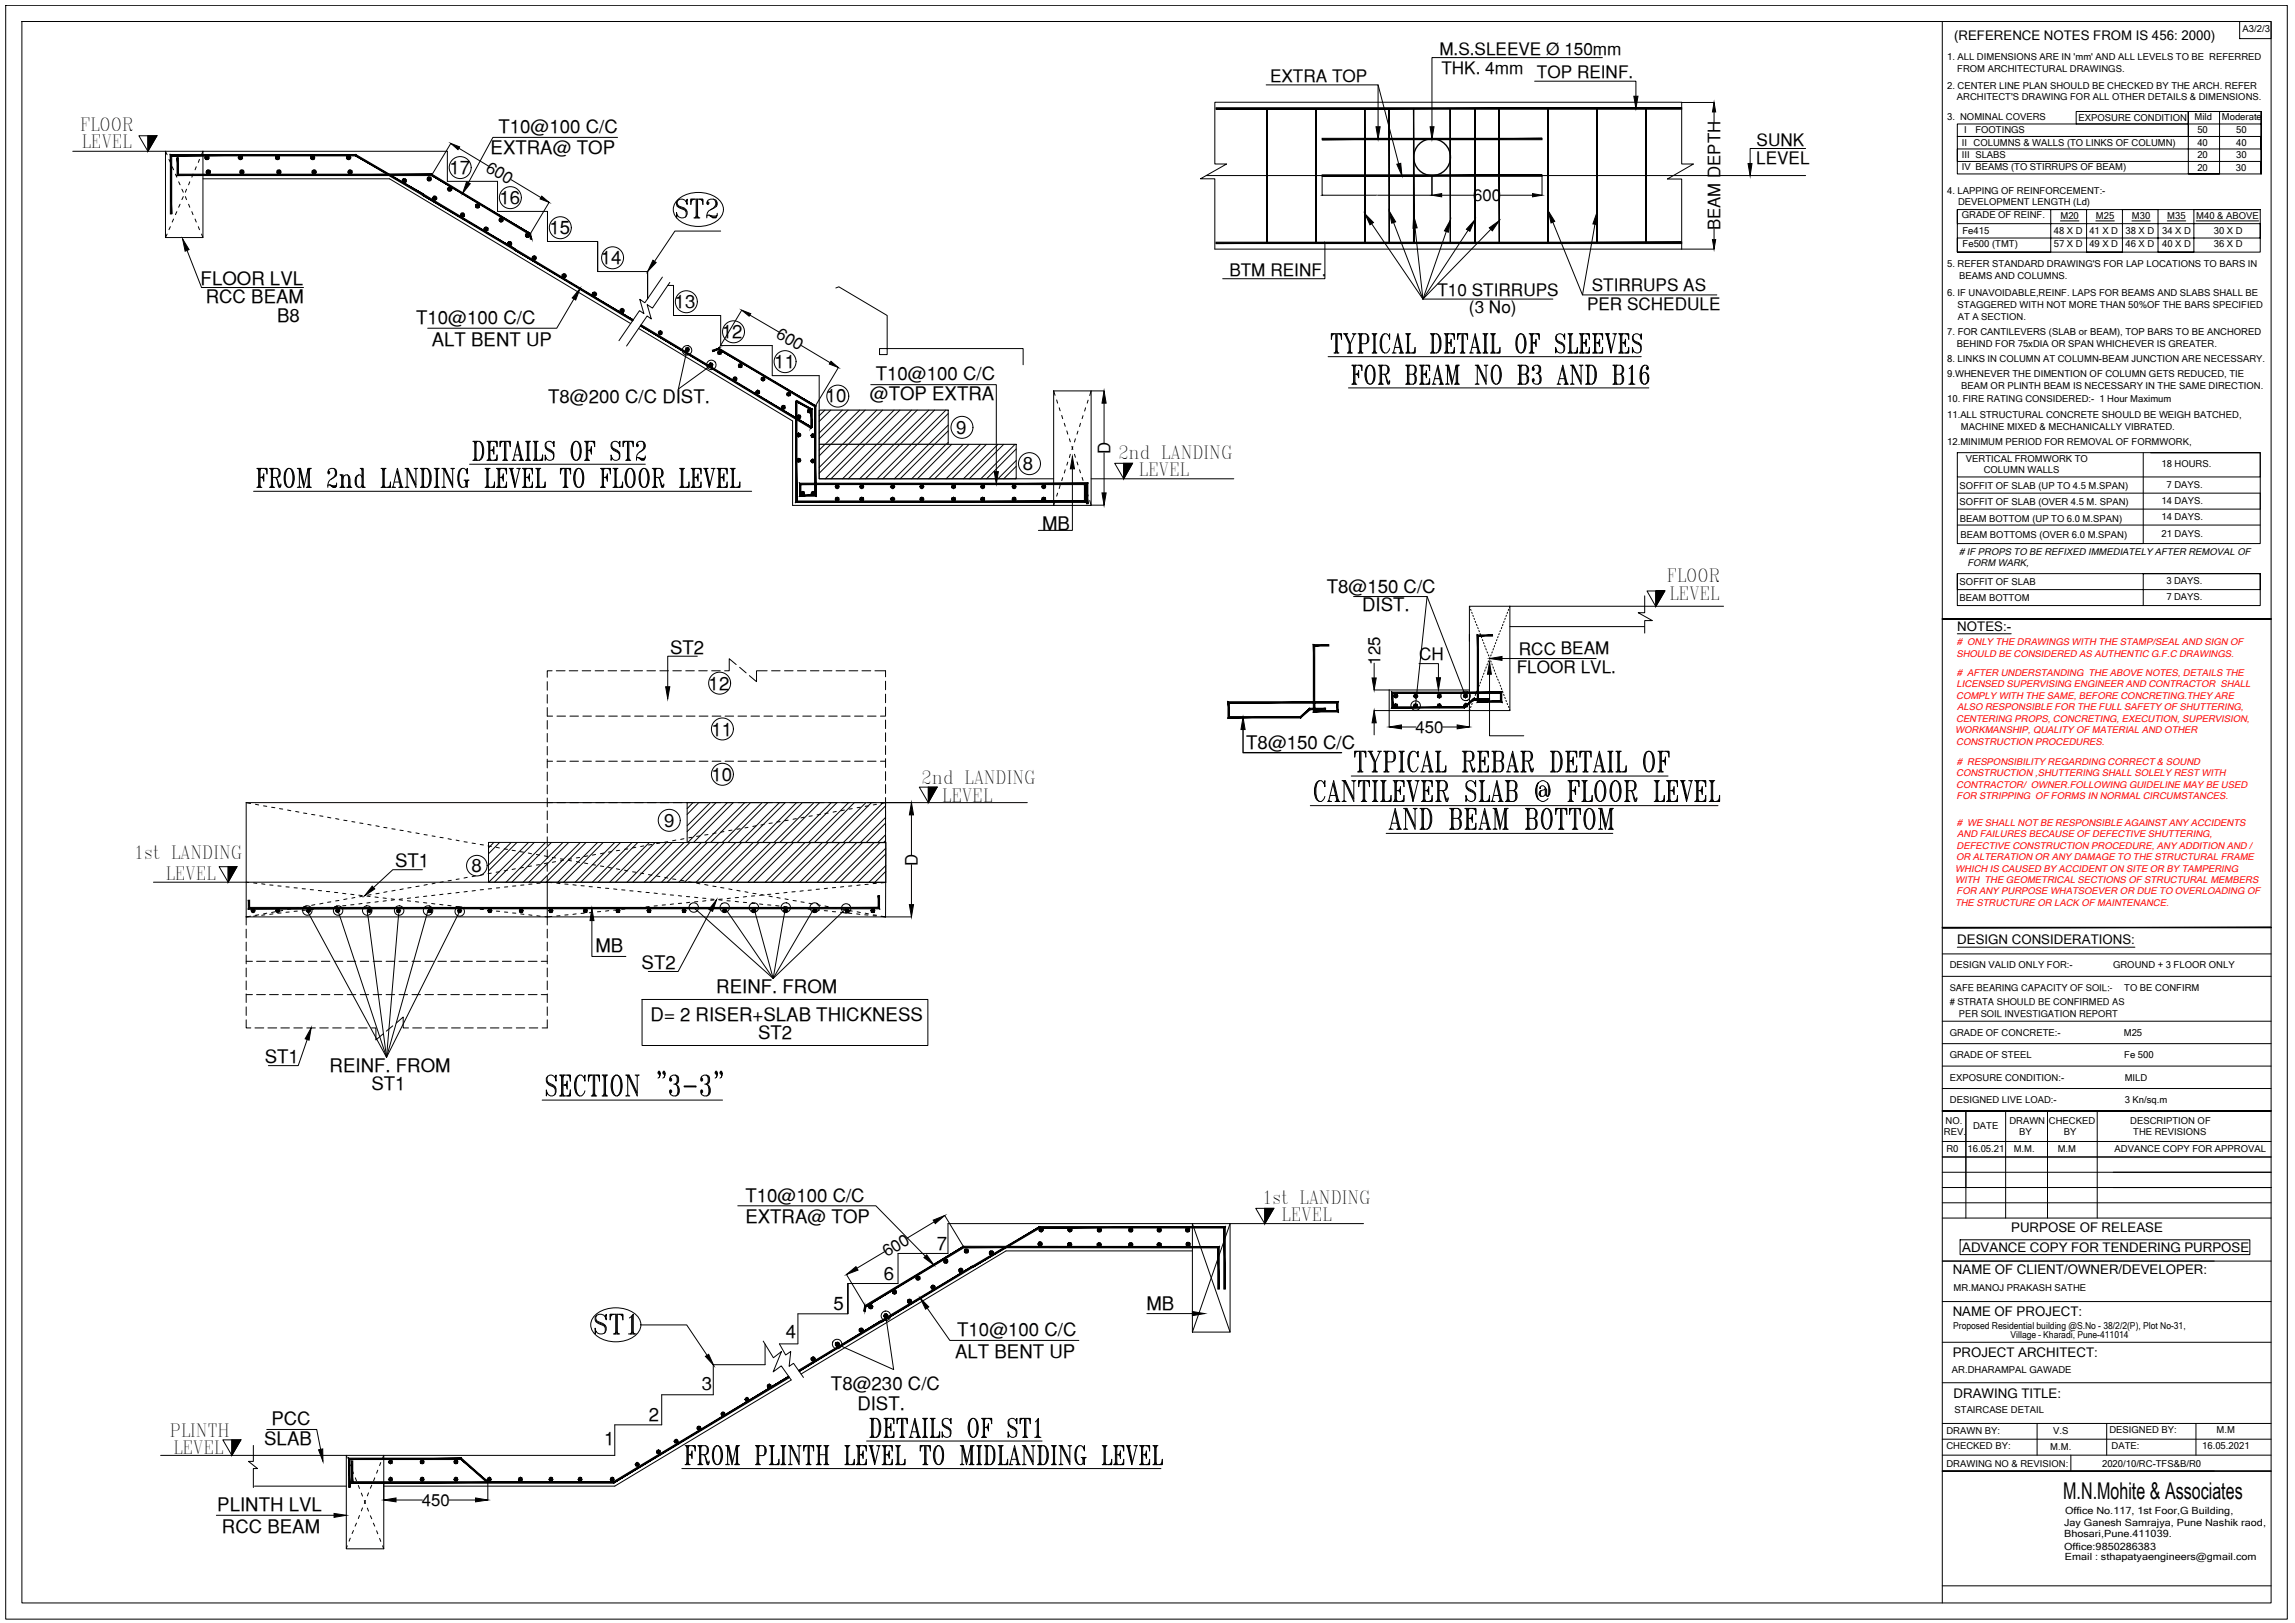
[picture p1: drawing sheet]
<svg xmlns="http://www.w3.org/2000/svg" width="420mm" height="297mm" viewBox="0 0 420 297" stroke-linecap="round" stroke-linejoin="round" font-family="sans-serif">
<defs><g id="words">
<text font-size="7.5" x="107.6" y="245.5">ST1</text>
<text font-size="7.1" x="122.8" y="41.3">ST2</text>
<text font-size="4.2" x="377.7" y="274.3">M.N.Mohite &amp; Associates</text>
<g font-size="3.4">
<text x="89.8" y="28.2">EXTRA@ TOP</text>
<text x="91.3" y="24.4">T10@100 C/C</text>
<text x="82.3" y="31.8">17</text>
<text x="91.5" y="37.3">16</text>
<text x="100.6" y="42.8">15</text>
<text x="36.7" y="52.2">FLOOR LVL</text>
<text x="110" y="48.3">14</text>
<text x="37.7" y="55.5">RCC BEAM</text>
<text x="50.7" y="58.9">B8</text>
<text x="76.2" y="59.3">T10@100 C/C</text>
<text x="123.5" y="56.4">13</text>
<text x="79.1" y="63.3">ALT BENT UP</text>
<text x="132.2" y="61.9">12</text>
<text x="141.8" y="67.4">11</text>
<text x="160.3" y="69.6">T10@100 C/C</text>
<text x="100.4" y="73.7">T8@200 C/C DIST.</text>
<text x="151.2" y="73.6">10</text>
<text x="159.2" y="73.2">@TOP EXTRA</text>
<text x="175" y="79.4">9</text>
<text x="187.3" y="86">8</text>
<text x="190.8" y="96.9">MB</text>
<text x="242.9" y="108.5">T8@150 C/C</text>
<text x="249.4" y="111.8">DIST.</text>
<text x="122.7" y="119.6">ST2</text>
<text x="129.7" y="126.2">12</text>
<text x="130.2" y="134.6">11</text>
<text x="228.2" y="137.1">T8@150 C/C</text>
<text x="130.2" y="142.9">10</text>
<text x="121.6" y="151.3">9</text>
<text x="72.3" y="158.7">ST1</text>
<text x="86.3" y="159.5">8</text>
<text x="109" y="174.2">MB</text>
<text x="117.5" y="177.4">ST2</text>
<text x="131.1" y="181.7">REINF. FROM</text>
<text x="119.1" y="186.8">D= 2 RISER+SLAB THICKNESS</text>
<text x="138.8" y="190.2">ST2</text>
<text x="48.5" y="194.6">ST1</text>
<text x="60.4" y="196.1">REINF. FROM</text>
<text x="68" y="199.4">ST1</text>
<text x="136.5" y="220">T10@100 C/C</text>
<text x="136.5" y="223.8">EXTRA@ TOP</text>
<text x="171.5" y="228.8">7</text>
<text x="152.6" y="239.7">5</text>
<text x="161.8" y="234.2">6</text>
<text x="209.9" y="239.8">MB</text>
<text x="143.9" y="244.9">4</text>
<text x="175.2" y="244.6">T10@100 C/C</text>
<text x="174.9" y="248.6">ALT BENT UP</text>
<text x="128.5" y="254.4">3</text>
<text x="152.1" y="254.4">T8@230 C/C</text>
<text x="49.7" y="260.8">PCC</text>
<text x="118.8" y="260.1">2</text>
<text x="157" y="258.1">DIST.</text>
<text x="48.4" y="264.5">SLAB</text>
<text x="110.6" y="264.5">1</text>
<text x="39.8" y="276.5">PLINTH LVL</text>
<text x="40.6" y="280.5">RCC BEAM</text>
</g>
<g font-size="3.3">
<text x="14.7" y="23.9">FLOOR</text>
<text x="15" y="27.1">LEVEL</text>
<text x="204.8" y="84">2nd LANDING</text>
<text x="208.5" y="87">LEVEL</text>
<text x="305.2" y="106.6">FLOOR</text>
<text x="305.6" y="109.7">LEVEL</text>
<text x="168.7" y="143.5">2nd LANDING</text>
<text x="172.5" y="146.7">LEVEL</text>
<text x="24.5" y="157.2">1st LANDING</text>
<text x="30.3" y="161.1">LEVEL</text>
<text x="231.1" y="220.3">1st LANDING</text>
<text x="234.6" y="223.4">LEVEL</text>
<text x="31.1" y="263">PLINTH</text>
<text x="31.7" y="266">LEVEL</text>
</g>
<g font-size="3.1">
<text x="263.5" y="10.1">M.S.SLEEVE Ø 150mm</text>
<text x="232.5" y="15">EXTRA TOP</text>
<text x="263.9" y="13.5">THK. 4mm</text>
<text x="281.4" y="14.4">TOP REINF.</text>
<text x="321.5" y="29.9">LEVEL</text>
<text x="321.6" y="26.8">SUNK</text>
<text x="88.8" y="31.2" transform="rotate(31 88.8 31.2)">600</text>
<text x="269.7" y="36.8">600</text>
<text x="314.9" y="42.1" transform="rotate(-90 314.9 42.1)">BEAM DEPTH</text>
<text x="225.1" y="50.5">BTM REINF.</text>
<text x="291.4" y="53.3">STIRRUPS AS</text>
<text x="263.2" y="54.2">T10 STIRRUPS</text>
<text x="268.9" y="57.4">(3 No)</text>
<text x="290.5" y="56.7">PER SCHEDULE</text>
<text x="141.9" y="61.6" transform="rotate(30 141.9 61.6)">600</text>
<text x="203.2" y="83.1" transform="rotate(-90 203.2 83.1)">D</text>
<text x="278.1" y="119.8">RCC BEAM</text>
<text x="252.7" y="121.7" transform="rotate(-90 252.7 121.7)">125</text>
<text x="259.8" y="120.8">CH</text>
<text x="277.7" y="123.1">FLOOR LVL.</text>
<text x="259.2" y="134.1">450</text>
<text x="168" y="158.5" transform="rotate(-90 168 158.5)">D</text>
<text x="162.3" y="230.1" transform="rotate(-31 162.3 230.1)">600</text>
<text x="77.2" y="275.6">450</text>
</g>
<g font-size="2.4">
<text x="357.7" y="7.4">(REFERENCE NOTES FROM IS 456: 2000)</text>
<text x="358.3" y="115.5">NOTES:-</text>
<text x="358.3" y="172.8">DESIGN CONSIDERATIONS:</text>
<text x="368.2" y="225.5">PURPOSE OF RELEASE</text>
<text x="357.5" y="233.2">NAME OF CLIENT/OWNER/DEVELOPER:</text>
<text x="359.2" y="229.1">ADVANCE COPY FOR TENDERING PURPOSE</text>
<text x="357.5" y="240.9">NAME OF PROJECT:</text>
<text x="357.5" y="248.3">PROJECT ARCHITECT:</text>
<text x="357.7" y="255.9">DRAWING TITLE:</text>
</g>
<g font-size="1.8">
<text x="377.9" y="279.2">Jay Ganesh Samrajya, Pune Nashik raod,</text>
<text x="377.9" y="281.4">Bhosari,Pune.411039.</text>
<text x="378.1" y="277.1">Office No.117, 1st Foor,G Building,</text>
<text x="377.9" y="283.6">Office:9850286383</text>
<text x="378" y="285.6">Email : sthapatyaengineers@gmail.com</text>
</g>
<g font-size="1.7">
<text x="410.6" y="5.8">A3/2/3</text>
<text x="356.5" y="10.9">1. ALL DIMENSIONS ARE IN 'mm' AND ALL LEVELS TO BE REFERRED</text>
<text x="356.5" y="16.3">2. CENTER LINE PLAN SHOULD BE CHECKED BY THE ARCH. REFER</text>
<text x="358.3" y="13.1">FROM ARCHITECTURAL DRAWINGS.</text>
<text x="356.5" y="21.9">3. NOMINAL COVERS</text>
<text x="358.2" y="18.3">ARCHITECT'S DRAWING FOR ALL OTHER DETAILS &amp; DIMENSIONS.</text>
<text x="380.5" y="22.1">EXPOSURE CONDITION</text>
<text x="401.8" y="21.9">Mild</text>
<text x="406.8" y="21.9">Moderate</text>
<text x="359.2" y="26.7">II COLUMNS &amp; WALLS (TO LINKS OF COLUMN)</text>
<text x="359.2" y="28.9">III SLABS</text>
<text x="359.6" y="24.4">I</text>
<text x="361.6" y="24.4">FOOTINGS</text>
<text x="402.3" y="24.4">50</text>
<text x="402.3" y="26.7">40</text>
<text x="402.3" y="28.9">20</text>
<text x="409.4" y="24.4">50</text>
<text x="409.4" y="26.7">40</text>
<text x="409.4" y="28.9">30</text>
<text x="356.5" y="35.6">4. LAPPING OF REINFORCEMENT:-</text>
<text x="359.2" y="31.2">IV BEAMS (TO STIRRUPS OF BEAM)</text>
<text x="402.3" y="31.3">20</text>
<text x="409.3" y="31.3">30</text>
<text x="358.5" y="37.5">DEVELOPMENT LENGTH (Ld)</text>
<text x="359.2" y="39.9">GRADE OF REINF.</text>
<text x="377.2" y="40.1">M20</text>
<text x="383.7" y="40.1">M25</text>
<text x="390.3" y="40.1">M30</text>
<text x="396.8" y="40">M35</text>
<text x="402.1" y="40">M40 &amp; ABOVE</text>
<text x="359.3" y="42.9">Fe415</text>
<text x="359.3" y="45.2">Fe500 (TMT)</text>
<text x="376" y="42.9">48 X D</text>
<text x="376" y="45.2">57 X D</text>
<text x="382.5" y="42.9">41 X D</text>
<text x="382.5" y="45.2">49 X D</text>
<text x="389.1" y="42.9">38 X D</text>
<text x="389.1" y="45.2">46 X D</text>
<text x="395.8" y="42.9">34 X D</text>
<text x="395.8" y="45.2">40 X D</text>
<text x="405.3" y="42.8">30 X D</text>
<text x="405.3" y="45.1">36 X D</text>
<text x="356.5" y="48.9">5. REFER STANDARD DRAWING'S FOR LAP LOCATIONS TO BARS IN</text>
<text x="358.7" y="51.1">BEAMS AND COLUMNS.</text>
<text x="356.5" y="54.2">6. IF UNAVOIDABLE,REINF. LAPS FOR BEAMS AND SLABS SHALL BE</text>
<text x="358.4" y="56.4">STAGGERED WITH NOT MORE THAN 50%OF THE BARS SPECIFIED</text>
<text x="358.4" y="58.6">AT A SECTION.</text>
<text x="356.5" y="61.3">7. FOR CANTILEVERS (SLAB or BEAM), TOP BARS TO BE ANCHORED</text>
<text x="358.2" y="63.5">BEHIND FOR 75xDIA OR SPAN WHICHEVER IS GREATER.</text>
<text x="356.5" y="66.3">8. LINKS IN COLUMN AT COLUMN-BEAM JUNCTION ARE NECESSARY.</text>
<text x="356.5" y="69">9.WHENEVER THE DIMENTION OF COLUMN GETS REDUCED, TIE</text>
<text x="359.1" y="71.2">BEAM OR PLINTH BEAM IS NECESSARY IN THE SAME DIRECTION.</text>
<text x="356.5" y="73.7">10. FIRE RATING CONSIDERED:- 1 Hour Maximum</text>
<text x="356.5" y="76.6">11.ALL STRUCTURAL CONCRETE SHOULD BE WEIGH BATCHED,</text>
<text x="356.5" y="81.5">12.MINIMUM PERIOD FOR REMOVAL OF FORMWORK,</text>
<text x="359" y="78.8">MACHINE MIXED &amp; MECHANICALLY VIBRATED.</text>
<text x="358.8" y="89.4">SOFFIT OF SLAB (UP TO 4.5 M.SPAN)</text>
<text x="359.9" y="84.6">VERTICAL FROMWORK TO</text>
<text x="363.2" y="86.5">COLUMN WALLS</text>
<text x="395.7" y="85.6">18 HOURS.</text>
<text x="396.6" y="89.3">7 DAYS.</text>
<text x="358.8" y="92.4">SOFFIT OF SLAB (OVER 4.5 M. SPAN)</text>
<text x="358.8" y="95.5">BEAM BOTTOM (UP TO 6.0 M.SPAN)</text>
<text x="395.7" y="92.2">14 DAYS.</text>
<text x="395.7" y="95.2">14 DAYS.</text>
<text x="358.7" y="101.5"># IF PROPS TO BE REFIXED IMMEDIATELY AFTER REMOVAL OF</text>
<text x="358.9" y="98.5">BEAM BOTTOMS (OVER 6.0 M.SPAN)</text>
<text x="395.7" y="98.3">21 DAYS.</text>
<text x="358.8" y="107.1">SOFFIT OF SLAB</text>
<text x="360.2" y="103.6">FORM WARK,</text>
<text x="396.6" y="106.9">3 DAYS.</text>
<text x="358.8" y="110">BEAM BOTTOM</text>
<text x="396.6" y="109.9">7 DAYS.</text>
<text x="356.9" y="177.2">DESIGN VALID ONLY FOR:-</text>
<text x="386.9" y="177.2">GROUND + 3 FLOOR ONLY</text>
<text x="356.9" y="181.4">SAFE BEARING CAPACITY OF SOIL:-</text>
<text x="356.9" y="184"># STRATA SHOULD BE CONFIRMED AS</text>
<text x="388.9" y="181.4">TO BE CONFIRM</text>
<text x="356.9" y="189.6">GRADE OF CONCRETE:-</text>
<text x="358.6" y="186.1">PER SOIL INVESTIGATION REPORT</text>
<text x="388.8" y="189.6">M25</text>
<text x="356.9" y="193.7">GRADE OF STEEL</text>
<text x="357" y="197.8">EXPOSURE CONDITION:-</text>
<text x="388.9" y="193.7">Fe 500</text>
<text x="389" y="197.8">MILD</text>
<text x="357" y="201.9">DESIGNED LIVE LOAD:-</text>
<text x="389" y="201.9">3 Kn/sq.m</text>
<text x="355.9" y="207.7">REV.</text>
<text x="356.2" y="205.7">NO.</text>
<text x="361.2" y="206.7">DATE</text>
<text x="367.9" y="205.7">DRAWN</text>
<text x="369.7" y="207.7">BY</text>
<text x="375.1" y="205.7">CHECKED</text>
<text x="377.8" y="207.7">BY</text>
<text x="390" y="205.7">DESCRIPTION OF</text>
<text x="390.6" y="207.7">THE REVISIONS</text>
<text x="356.3" y="210.8">R0</text>
<text x="360.2" y="210.8">16.05.21</text>
<text x="368.7" y="210.8">M.M.</text>
<text x="376.7" y="210.8">M.M</text>
<text x="387.1" y="210.8">ADVANCE COPY FOR APPROVAL</text>
<text x="357.7" y="236.3">MR.MANOJ PRAKASH SATHE</text>
<text x="357.6" y="243.2">Proposed Residential building @S.No - 38/2/2(P), Plot No-31,</text>
<text x="368.1" y="244.9">Village – Kharadi, Pune-411014</text>
<text x="357.4" y="251.2">AR.DHARAMPAL GAWADE</text>
<text x="356.3" y="262.5">DRAWN BY:</text>
<text x="357.8" y="258.6">STAIRCASE DETAIL</text>
<text x="375.9" y="262.4">V.S</text>
<text x="386.2" y="262.3">DESIGNED BY:</text>
<text x="405.8" y="262.3">M.M</text>
<text x="356.3" y="268.4">DRAWING NO &amp; REVISION:</text>
<text x="356.3" y="265.3">CHECKED BY:</text>
<text x="375.4" y="265.3">M.M.</text>
<text x="384.8" y="268.5">2020/10/RC-TFS&amp;B/R0</text>
<text x="386.6" y="265.3">DATE:</text>
<text x="403.2" y="265.3">16.05.2021</text>
</g>
<g font-size="1.7" fill="#f00">
<text x="358.3" y="118.1"># ONLY THE DRAWINGS WITH THE STAMP/SEAL AND SIGN OF</text>
<text x="358.2" y="120.2">SHOULD BE CONSIDERED AS AUTHENTIC G.F.C DRAWINGS.</text>
<text x="358.2" y="125.8">LICENSED SUPERVISING ENGINEER AND CONTRACTOR SHALL</text>
<text x="358.3" y="123.7"># AFTER UNDERSTANDING THE ABOVE NOTES, DETAILS THE</text>
<text x="358.1" y="127.9">COMPLY WITH THE SAME, BEFORE CONCRETING.THEY ARE</text>
<text x="358.3" y="130">ALSO RESPONSIBLE FOR THE FULL SAFETY OF SHUTTERING,</text>
<text x="358" y="134.2">WORKMANSHIP, QUALITY OF MATERIAL AND OTHER</text>
<text x="358.1" y="132.1">CENTERING PROPS, CONCRETING, EXECUTION, SUPERVISION,</text>
<text x="358.1" y="136.3">CONSTRUCTION PROCEDURES.</text>
<text x="358.1" y="142.1">CONSTRUCTION ,SHUTTERING SHALL SOLELY REST WITH</text>
<text x="358.3" y="140"># RESPONSIBILITY REGARDING CORRECT &amp; SOUND</text>
<text x="358.1" y="144.2">CONTRACTOR/ OWNER.FOLLOWING GUIDELINE MAY BE USED</text>
<text x="358.2" y="146.3">FOR STRIPPING OF FORMS IN NORMAL CIRCUMSTANCES.</text>
<text x="358.2" y="155.3">DEFECTIVE CONSTRUCTION PROCEDURE, ANY ADDITION AND /</text>
<text x="358.3" y="151.1"># WE SHALL NOT BE RESPONSIBLE AGAINST ANY ACCIDENTS</text>
<text x="358.3" y="153.2">AND FAILURES BECAUSE OF DEFECTIVE SHUTTERING,</text>
<text x="358" y="159.5">WHICH IS CAUSED BY ACCIDENT ON SITE OR BY TAMPERING</text>
<text x="358" y="161.6">WITH THE GEOMETRICAL SECTIONS OF STRUCTURAL MEMBERS</text>
<text x="358.1" y="157.4">OR ALTERATION OR ANY DAMAGE TO THE STRUCTURAL FRAME</text>
<text x="357.9" y="165.8">THE STRUCTURE OR LACK OF MAINTENANCE.</text>
<text x="358.2" y="163.7">FOR ANY PURPOSE WHATSOEVER OR DUE TO OVERLOADING OF</text>
</g>
</g></defs>
<!-- layer: SEC_Reinf. -->
<g fill="#000" stroke="#000" stroke-width=".18">
<path d="M222.6 19.7v.3l85.3-.3zM222.6 20l85.3-.3v.3z"/>
<path d="M231.9 19.9l.1 24.6zM231.9 19.9l.1 24.6z"/>
<path d="M240.9 19.9v24.6zM240.9 19.9v24.6z"/>
<path d="M249.8 19.9l.1 24.6zM249.8 19.9l.1 24.6z"/>
<path d="M254.3 19.9l.1 24.6zM254.3 19.9l.1 24.6z"/>
<path d="M258.8 19.9l.1 24.6zM258.8 19.9l.1 24.6z"/>
<path d="M265.5 19.9v24.6zM265.5 19.9v24.6z"/>
<path d="M270 19.9v24.6zM270 19.9v24.6z"/>
<path d="M274.4 19.9l.1 24.6zM274.4 19.9l.1 24.6z"/>
<path d="M283.4 19.9v24.6zM283.4 19.9v24.6z"/>
<path d="M292.3 19.9l.1 24.6zM292.3 19.9l.1 24.6z"/>
<path d="M301.3 19.9l.1 24.6zM301.3 19.9l.1 24.6z"/>
<path d="M31.2 28.3v10.9h.2zM31.2 28.3l.2 .2v10.7zM31.2 28.3l.2 .2 33.7-.2zM31.4 28.5l33.7-.2v.2zM65.1 28.3v.2l12.4 7zM65.1 28.5l12.4 7-.2 .2zM77.5 35.5l-.2 .2 17 9.9zM77.3 35.7l17 9.9-.1 .2z"/>
<path d="M32.4 28.9l.3 3v-3zM32.4 28.9l.3 3-.3 .2zM32.7 31.9l-.3 .2 46.7-.2zM32.4 32.1l46.7-.2-.1 .2zM79.1 31.9l-.1 .2 18.1 10.7zM79 32.1l18.1 10.7-.2 .1zM96.9 42.9l.5 .8-.3-.9zM96.9 42.9l.5 .8-.3 .1z"/>
<path d="M37.5 28.9l.1 .1 .3-.1zM37.6 29l.3-.1-.2 .3zM37.9 28.9l-.2 .3h.2z"/>
<path d="M37.7 31.5l.1 .2 .3-.2zM37.8 31.7l.3-.2-.1 .3zM38.1 31.5l-.1 .3h.1z"/>
<path d="M37.7 28.5l.2 .4v-.4zM37.6 28.7l.1-.2 .2 .4zM37.6 28.7l-.1 .2h.4z"/>
<path d="M37.9 28.9v.3h.1zM37.9 28.9l.3 .1-.2 .2zM37.9 28.9l.3 .1 .1-.1z"/>
<path d="M38 31.2l.1 .3v-.4zM37.8 31.3l.2-.1 .1 .3zM37.8 31.3l-.1 .2h.4z"/>
<path d="M38.1 31.5v.3h.2zM38.1 31.5l.4 .2-.2 .1zM38.1 31.5l.4 .2v-.2z"/>
<path d="M37.9 28.9h.4l-.1-.2zM38 28.5l.2 .2-.3 .2zM37.9 28.5v.4l.1-.4z"/>
<path d="M38.1 31.5h.4v-.2zM38.3 31.2l.2 .1-.4 .2zM38.1 31.1v.4l.2-.3z"/>
<path d="M43.6 28.9l.1 .1 .3-.1zM43.7 29l.3-.1-.2 .3zM44 28.9l-.2 .3h.2z"/>
<path d="M43.9 31.5l.1 .2 .3-.2zM44 31.7l.3-.2-.2 .3zM44.3 31.5l-.2 .3h.2z"/>
<path d="M43.8 28.5l.2 .4v-.4zM43.7 28.7l.1-.2 .2 .4zM43.7 28.7l-.1 .2h.4z"/>
<path d="M44 28.9v.3h.2zM44 28.9l.4 .1-.2 .2zM44 28.9l.4 .1v-.1z"/>
<path d="M44.1 31.2l.2 .3v-.4zM44 31.3l.1-.1 .2 .3zM44 31.3l-.1 .2h.4z"/>
<path d="M44.3 31.5v.3h.2zM44.3 31.5l.3 .2-.1 .1zM44.3 31.5l.3 .2v-.2z"/>
<path d="M44 28.9h.4v-.2zM44.2 28.5l.2 .2-.4 .2zM44 28.5v.4l.2-.4z"/>
<path d="M44.3 31.5h.3v-.2zM44.5 31.2l.1 .1-.3 .2zM44.3 31.1v.4l.2-.3z"/>
<path d="M50.4 28.9l.1 .1 .3-.1zM50.5 29l.3-.1-.2 .3zM50.8 28.9l-.2 .3h.2z"/>
<path d="M50.7 31.5v.2l.4-.2zM50.7 31.7l.4-.2-.2 .3zM51.1 31.5l-.2 .3h.2z"/>
<path d="M50.6 28.5l.2 .4v-.4zM50.5 28.7l.1-.2 .2 .4zM50.5 28.7l-.1 .2h.4z"/>
<path d="M50.8 28.9v.3h.2zM50.8 28.9l.3 .1-.1 .2zM50.8 28.9l.3 .1 .1-.1z"/>
<path d="M50.9 31.2l.2 .3v-.4zM50.7 31.3l.2-.1 .2 .3zM50.7 31.3v.2h.4z"/>
<path d="M51.1 31.5v.3h.2zM51.1 31.5l.3 .2-.1 .1zM51.1 31.5l.3 .2v-.2z"/>
<path d="M50.8 28.9h.4l-.1-.2zM51 28.5l.1 .2-.3 .2zM50.8 28.5v.4l.2-.4z"/>
<path d="M51.1 31.5h.3v-.2zM51.3 31.2l.1 .1-.3 .2zM51.1 31.1v.4l.2-.3z"/>
<path d="M56.9 28.9v.1l.4-.1zM56.9 29l.4-.1-.2 .3zM57.3 28.9l-.2 .3h.2z"/>
<path d="M57.1 31.5l.1 .2 .3-.2zM57.2 31.7l.3-.2-.2 .3zM57.5 31.5l-.2 .3h.2z"/>
<path d="M57.1 28.5l.2 .4v-.4zM56.9 28.7l.2-.2 .2 .4zM56.9 28.7v.2h.4z"/>
<path d="M57.3 28.9v.3h.1zM57.3 28.9l.3 .1-.2 .2zM57.3 28.9l.3 .1v-.1z"/>
<path d="M57.3 31.2l.2 .3v-.4zM57.2 31.3l.1-.1 .2 .3zM57.2 31.3l-.1 .2h.4z"/>
<path d="M57.5 31.5v.3h.2zM57.5 31.5l.3 .2-.1 .1zM57.5 31.5l.3 .2 .1-.2z"/>
<path d="M57.3 28.9h.3v-.2zM57.4 28.5l.2 .2-.3 .2zM57.3 28.5v.4l.1-.4z"/>
<path d="M57.5 31.5h.4l-.1-.2zM57.7 31.2l.1 .1-.3 .2zM57.5 31.1v.4l.2-.3z"/>
<path d="M63.4 28.9l.1 .1 .3-.1zM63.5 29l.3-.1-.1 .3zM63.8 28.9l-.1 .3h.1z"/>
<path d="M63.7 31.5l.1 .2 .3-.2zM63.8 31.7l.3-.2-.2 .3zM64.1 31.5l-.2 .3h.2z"/>
<path d="M63.7 28.5l.1 .4v-.4zM63.5 28.7l.2-.2 .1 .4zM63.5 28.7l-.1 .2h.4z"/>
<path d="M63.8 28.9v.3h.2zM63.8 28.9l.3 .1-.1 .2zM63.8 28.9l.3 .1 .1-.1z"/>
<path d="M63.9 31.2l.2 .3v-.4zM63.8 31.3l.1-.1 .2 .3zM63.8 31.3l-.1 .2h.4z"/>
<path d="M64.1 31.5v.3h.1zM64.1 31.5l.3 .2-.2 .1zM64.1 31.5l.3 .2 .1-.2z"/>
<path d="M63.8 28.9h.4l-.1-.2zM64 28.5l.1 .2-.3 .2zM63.8 28.5v.4l.2-.4z"/>
<path d="M64.1 31.5h.4l-.1-.2zM64.2 31.2l.2 .1-.3 .2zM64.1 31.1v.4l.1-.3z"/>
<path d="M78.2 32.8l.1 .1 .3-.1zM78.3 32.9l.3-.1-.2 .3zM78.6 32.8l-.2 .3h.2z"/>
<path d="M78.4 32.4l.2 .4v-.4zM78.3 32.6l.1-.2 .2 .4zM78.3 32.6l-.1 .2h.4z"/>
<path d="M78.6 32.8v.3h.2zM78.6 32.8l.3 .1-.1 .2zM78.6 32.8l.3 .1v-.1z"/>
<path d="M78.6 32.8h.3v-.2zM78.8 32.4l.1 .2-.3 .2zM78.6 32.4v.4l.2-.4z"/>
<path d="M79.2 36.3l.1 .1 .3-.1zM79.3 36.4l.3-.1-.2 .3zM79.6 36.3l-.2 .3 .2 .1z"/>
<path d="M79.4 35.9l.2 .4v-.4zM79.4 35.9l.2 .4-.3-.2zM79.3 36.1l-.1 .2h.4z"/>
<path d="M79.6 36.3v.4l.1-.1zM79.6 36.3l.3 .1-.2 .2zM79.6 36.3l.3 .1 .1-.1z"/>
<path d="M79.6 36.3h.4l-.1-.2zM79.7 35.9l.2 .2-.3 .2zM79.6 35.9v.4l.1-.4z"/>
<path d="M81.9 34.6l.1 .2 .3-.2zM82 34.8l.3-.2-.1 .3zM82.3 34.6l-.1 .3 .1 .1z"/>
<path d="M82.2 34.3l.1 .3v-.4zM82 34.4l.2-.1 .1 .3zM82 34.4l-.1 .2h.4z"/>
<path d="M82.3 34.6v.4l.2-.1zM82.3 34.6l.4 .2-.2 .1zM82.3 34.6l.4 .2v-.2z"/>
<path d="M82.3 34.6h.4v-.2zM82.5 34.3l.2 .1-.4 .2zM82.3 34.2v.4l.2-.3z"/>
<path d="M84.3 39.4l.1 .1 .3-.1zM84.4 39.5l.3-.1-.2 .3zM84.7 39.4l-.2 .3 .2 .1z"/>
<path d="M84.5 39l.2 .4v-.4zM84.5 39l.2 .4-.3-.2zM84.4 39.2l-.1 .2h.4z"/>
<path d="M84.7 39.4v.4l.2-.1zM84.7 39.4l.3 .1-.1 .2zM84.7 39.4l.3 .1v-.1z"/>
<path d="M84.7 39.4h.3v-.2zM84.9 39l.1 .2-.3 .2zM84.7 39v.4l.2-.4z"/>
<path d="M87.1 37.7v.2l.3-.2zM87.1 37.9l.3-.2-.2 .3zM87.4 37.7l-.2 .3 .2 .1z"/>
<path d="M87.2 37.4l.2 .3v-.4zM87.1 37.5l.1-.1 .2 .3zM87.1 37.5v.2h.3z"/>
<path d="M87.4 37.7v.4l.2-.1zM87.4 37.7l.3 .2-.1 .1zM87.4 37.7l.3 .2 .1-.2z"/>
<path d="M87.4 37.7h.4l-.1-.2zM87.6 37.4l.1 .1-.3 .2zM87.4 37.3v.4l.2-.3z"/>
<path d="M91.6 39.9l.1 .4v-.4zM91.6 39.9l.1 .4-.3-.2zM91.4 40.1v.2h.3z"/>
<path d="M242 25.3v.3l40.3-.3zM242 25.6l40.3-.3v.3z"/>
<path d="M242 32v.3l40.3-.3zM242 32.3l40.3-.3v.3z"/>
<path d="M88.6 41.9l.1 .2 .3-.2zM88.7 42.1l.3-.2-.2 .3zM89 41.9l-.2 .3 .2 .1z"/>
<path d="M88.8 41.6l.2 .3v-.3zM88.8 41.6l.2 .3-.3-.2zM88.7 41.7l-.1 .2h.4z"/>
<path d="M89 41.9v.4l.1-.1zM89 41.9l.3 .2-.2 .1zM89 41.9l.3 .2 .1-.2z"/>
<path d="M89 41.9h.4l-.1-.2zM89.1 41.6l.2 .1-.3 .2zM89 41.6v.3l.1-.3z"/>
<path d="M91.4 40.3v.1l.3-.1zM91.4 40.4l.3-.1-.1 .3zM91.7 40.3l-.1 .3h.1z"/>
<path d="M91.7 40.3v.3h.2zM91.7 40.3l.4 .1-.2 .2zM91.7 40.3l.4 .1v-.1z"/>
<path d="M91.7 40.3h.4v-.2zM91.9 39.9l.2 .2-.4 .2zM91.7 39.9v.4l.2-.4z"/>
<path d="M92.9 44.6l.1 .2 .3-.2zM93 44.8l.3-.2-.2 .3zM93.3 44.6l-.2 .3 .2 .1z"/>
<path d="M93.1 44.3l.2 .3v-.4zM93 44.4l.1-.1 .2 .3zM93 44.4l-.1 .2h.4z"/>
<path d="M93.3 44.6v.4l.2-.1zM93.3 44.6l.3 .2-.1 .1zM93.3 44.6l.3 .2 .1-.2z"/>
<path d="M93.3 44.6h.4l-.1-.2zM93.5 44.3l.1 .1-.3 .2zM93.3 44.2v.4l.2-.3z"/>
<path d="M94.3 45.6l-.1 .2 21.7 12.7zM94.2 45.8l21.7 12.7-.1 .3z"/>
<path d="M96.2 43.1l.1 .1 .3-.1zM96.3 43.2l.3-.1-.2 .3zM96.6 43.1l-.2 .3h.2z"/>
<path d="M96.4 42.8l.2 .3v-.4zM96.4 42.8l.2 .3-.3-.2zM96.3 42.9l-.1 .2h.4z"/>
<path d="M96.6 43.1v.3h.2zM96.6 43.1l.3 .1-.1 .2zM96.6 43.1l.3 .1v-.1z"/>
<path d="M96.6 43.1h.3v-.2zM96.8 42.8l.1 .1-.3 .2zM96.6 42.7v.4l.2-.3z"/>
<path d="M97.4 47.2l.1 .2 .3-.2zM97.5 47.4l.3-.2-.2 .3zM97.8 47.2l-.2 .3 .2 .1z"/>
<path d="M97.6 46.9l.2 .3v-.4zM97.6 46.9l.2 .3-.3-.2zM97.5 47l-.1 .2h.4z"/>
<path d="M97.8 47.2v.4l.2-.1zM97.8 47.2l.3 .2-.1 .1zM97.8 47.2l.3 .2 .1-.2z"/>
<path d="M97.8 47.2h.4l-.1-.2zM98 46.9l.1 .1-.3 .2zM97.8 46.8v.4l.2-.3z"/>
<path d="M102.9 50.5v.2l.4-.2zM102.9 50.7l.4-.2-.2 .3zM103.3 50.5l-.2 .3h.2z"/>
<path d="M103.1 50.2l.2 .3v-.4zM102.9 50.3l.2-.1 .2 .3zM102.9 50.3v.2h.4z"/>
<path d="M103.3 50.5v.3h.1zM103.3 50.5l.3 .2-.2 .1zM103.3 50.5l.3 .2 .1-.2z"/>
<path d="M103.3 50.5h.4l-.1-.2zM103.4 50.2l.2 .1-.3 .2zM103.3 50.1v.4l.1-.3z"/>
<path d="M108.4 53.8l.1 .2 .3-.2zM108.5 54l.3-.2-.1 .3zM108.8 53.8l-.1 .3 .1 .1z"/>
<path d="M108.7 53.5l.1 .3v-.3zM108.5 53.6l.2-.1 .1 .3zM108.5 53.6l-.1 .2h.4z"/>
<path d="M108.8 53.8v.4l.2-.1zM108.8 53.8l.3 .2-.1 .1zM108.8 53.8l.3 .2 .1-.2z"/>
<path d="M108.8 53.8h.4l-.1-.2zM109 53.5l.1 .1-.3 .2zM108.8 53.5v.3l.2-.3z"/>
<path d="M113.5 56.9l.1 .1 .3-.1zM113.6 57l.3-.1-.2 .3zM113.9 56.9l-.2 .3h.2z"/>
<path d="M113.7 56.6l.2 .3v-.4zM113.7 56.6l.2 .3-.3-.2zM113.6 56.7l-.1 .2h.4z"/>
<path d="M113.9 56.9v.3h.2zM113.9 56.9l.3 .1-.1 .2zM113.9 56.9l.3 .1v-.1z"/>
<path d="M113.9 56.9h.3v-.2zM114.1 56.6l.1 .1-.3 .2zM113.9 56.5v.4l.2-.3z"/>
<path d="M117.4 59.4l-.2 .2 31.3 18.5zM117.2 59.6l31.3 18.5-.1 .3zM148.5 78.1l-.1 .3zM148.6 78.1v.3h-.2z"/>
<path d="M222.6 44.3v.3l85.3-.3zM222.6 44.6l85.3-.3v.3z"/>
<path d="M120.6 60.7v.2h.3zM120.6 60.9h.3l-.3 .2zM120.6 61.1l.3 .2v-.4z"/>
<path d="M120.9 60.9v.4l.2-.2zM120.9 60.9h.3l-.1 .2z"/>
<path d="M120.9 60.9h.3l-.1-.2zM120.9 60.5l.2 .2-.2 .2zM120.6 60.7l.3 .2v-.4z"/>
<path d="M125.6 63.7l-.1 .3h.3zM125.5 64h.3l-.2 .2zM125.8 64l-.2 .2 .2 .1z"/>
<path d="M125.8 64v.3l.3-.1zM125.8 64h.4l-.1 .2z"/>
<path d="M126.1 63.7l-.3 .3h.4zM125.8 63.6l.3 .1-.3 .3zM125.6 63.7l.2 .3v-.4z"/>
<path d="M129.9 66.5l-.1 .3h.3zM129.8 66.8h.3l-.2 .2zM130.1 66.8l-.2 .2 .2 .1z"/>
<path d="M130.1 66.8v.3l.3-.1zM130.1 66.8h.4l-.1 .2z"/>
<path d="M130.4 64.1l.1 .2 1.1-.6zM130.5 64.3l1.1-.6v.3zM131.6 63.7v.3l17.8 10.3zM131.6 64l17.8 10.3-.3 .1zM149.1 74.4l.3 16.4v-16.5zM149.1 74.4l.3 16.4-.3-.2zM146.4 90.8h3l-.3-.2zM146.4 90.8l.2-.2h2.5zM146.4 88.4v2.4l.2-.2zM146.4 88.4l.2 .3v1.9zM146.4 88.4l.2 .3 52.6-.3zM146.6 88.7l52.6-.3-.3 .3zM198.9 88.7l.3 3.5v-3.8zM198.9 88.7l.3 3.5h-.3z"/>
<path d="M130.1 66.8h.4l-.1-.3zM130.1 66.4l.3 .1-.3 .3zM129.9 66.5l.2 .3v-.4z"/>
<path d="M131.5 64.3l-.1 .2h.3zM131.4 64.5h.3l-.2 .3zM131.7 64.5l-.2 .3 .2 .1z"/>
<path d="M131.7 64.5v.4l.3-.1zM131.7 64.5h.4l-.1 .3z"/>
<path d="M132 64.3l-.3 .2h.4zM131.7 64.2l.3 .1-.3 .2zM131.5 64.3l.2 .2v-.3z"/>
<path d="M134.3 69.1l-.1 .2h.4zM134.2 69.3h.4l-.3 .3zM134.6 69.3l-.3 .3 .3 .1z"/>
<path d="M134.6 69.3v.4l.2-.1zM134.6 69.3h.3l-.1 .3z"/>
<path d="M134.6 69.3h.3l-.1-.2zM134.6 69l.2 .1-.2 .2zM134.3 69.1l.3 .2v-.3z"/>
<path d="M135.3 66.7l-.1 .2h.3zM135.2 66.9h.3l-.2 .3zM135.5 66.9l-.2 .3 .2 .1z"/>
<path d="M135.5 66.9v.4l.3-.1zM135.5 66.9h.4l-.1 .3z"/>
<path d="M135.5 66.9h.4l-.1-.2zM135.5 66.6l.3 .1-.3 .2zM135.3 66.7l.2 .2v-.3z"/>
<path d="M138.5 71.5l-.1 .3h.3zM138.4 71.8h.3l-.2 .2zM138.7 71.8l-.2 .2 .2 .1z"/>
<path d="M138.7 71.8v.3l.3-.1zM138.7 71.8h.4l-.1 .2z"/>
<path d="M138.7 71.8h.4l-.1-.3zM138.7 71.4l.3 .1-.3 .3zM138.5 71.5l.2 .3v-.4z"/>
<path d="M139.4 69.1l-.1 .3h.4zM139.3 69.4h.4l-.3 .2zM139.4 69.6l.3 .1v-.3z"/>
<path d="M139.7 69.4v.3l.2-.1zM139.7 69.4h.3l-.1 .2z"/>
<path d="M139.9 69.1l-.2 .3h.3zM139.7 69l.2 .1-.2 .3zM139.4 69.1l.3 .3v-.4z"/>
<path d="M143.2 74.3l-.1 .2h.3zM143.1 74.5h.3l-.2 .3zM143.4 74.5l-.2 .3 .2 .1z"/>
<path d="M143.4 74.5v.4l.3-.1zM143.4 74.5h.3v.3z"/>
<path d="M143.7 74.3l-.3 .2h.3zM143.4 74.2l.3 .1-.3 .2zM143.2 74.3l.2 .2v-.3z"/>
<path d="M144.1 71.9l-.1 .2h.4zM144 72.1h.4l-.3 .3zM144.4 72.1l-.3 .3 .3 .1z"/>
<path d="M144.4 72.1v.4l.2-.1zM144.4 72.1h.3l-.1 .3z"/>
<path d="M144.4 72.1h.3l-.1-.2zM144.4 71.8l.2 .1-.2 .2zM144.1 71.9l.3 .2v-.3z"/>
<path d="M145.9 73.3l-.2 .2 3 1.4zM145.7 73.5l3 1.4-.3 .1zM148.4 75l.3 3.2v-3.3zM148.4 75l.3 3.2h-.3z"/>
<path d="M145.7 73.4l.2 18.3v-18.3zM145.7 73.4l.2 18.3-.2 .2zM145.9 91.7l-.2 .2 52.8-.2zM145.7 91.9l52.8-.2 .3 .2zM198.5 88.8v2.9l.3 .2zM198.5 88.8h.3v3.1z"/>
<path d="M146 79.4l-.1 .2h.3zM145.9 79.6h.3l-.2 .2zM146.2 79.6l-.2 .2 .2 .2z"/>
<path d="M146 76l-.1 .3h.3zM145.9 76.3h.3l-.2 .2zM146.2 76.3l-.2 .2 .2 .1z"/>
<path d="M146.2 79.6v.4l.3-.2zM146.2 79.6h.4l-.1 .2z"/>
<path d="M146.2 76.3v.3l.3-.1zM146.2 76.3h.4l-.1 .2z"/>
<path d="M146.5 76l-.3 .3h.4zM146.2 75.9l.3 .1-.3 .3zM146 76l.2 .3v-.4z"/>
<path d="M146.2 79.6h.4l-.1-.2zM146.2 79.2l.3 .2-.3 .2zM146 79.4l.2 .2v-.4z"/>
<path d="M147.9 75v.2h.3zM147.9 75.2h.3l-.3 .3zM147.9 75.5l.3 .1v-.4z"/>
<path d="M148.2 75.2v.4l.2-.1zM148.2 75.2h.3l-.1 .3z"/>
<path d="M148.4 75l-.2 .2h.3zM148.2 74.9l.2 .1-.2 .2zM147.9 75l.3 .2v-.3z"/>
<path d="M148.6 79.5l-.2 .2h.4zM148.4 79.7h.4l-.2 .3zM148.8 79.7l-.2 .3 .2 .1z"/>
<path d="M148.8 79.7h.4l-.2-.2zM148.8 79.4l.2 .1-.2 .2zM148.6 79.5l.2 .2v-.3z"/>
<path d="M146 84l-.1 .2h.3zM145.9 84.2h.3l-.2 .3zM146.2 84.2l-.2 .3 .2 .1z"/>
<path d="M146.2 84.2v.4l.3-.1zM146.2 84.2h.4l-.1 .3z"/>
<path d="M146.2 84.2h.4l-.1-.2zM146.2 83.9l.3 .1-.3 .2zM146 84l.2 .2v-.3z"/>
<path d="M146.7 90l-.1 .3h.3zM146.6 90.3h.3l-.2 .2zM146.7 90.5l.2 .1v-.3z"/>
<path d="M146.9 90.3v.3l.3-.1zM146.9 90.3h.4l-.1 .2z"/>
<path d="M147.2 90l-.3 .3h.4zM146.9 90h.3l-.3 .3zM146.7 90l.2 .3v-.3z"/>
<path d="M148.6 84.1l-.2 .3h.4zM148.4 84.4h.4l-.2 .2zM148.8 84.4l-.2 .2 .2 .1z"/>
<path d="M148.7 90l-.2 .3h.4zM148.5 90.3h.4l-.2 .3zM148.9 90.3l-.2 .3h.2z"/>
<path d="M148.8 79.7v.4l.2-.1zM148.8 79.7h.4l-.2 .3z"/>
<path d="M148.8 84.4v.3l.2-.1zM148.8 84.4h.4l-.2 .2z"/>
<path d="M148.9 90.3v.3h.2zM148.9 90.3h.4l-.2 .3z"/>
<path d="M149 84.1l-.2 .3h.4zM148.8 84l.2 .1-.2 .3zM148.6 84.1l.2 .3v-.4z"/>
<path d="M148.9 90.3h.4l-.2-.3zM148.9 90h.2l-.2 .3zM148.7 90l.2 .3v-.3z"/>
<path d="M153 88.8l-.1 .3h.4zM152.9 89.1h.4l-.3 .2zM153 89.3l.3 .1v-.3z"/>
<path d="M153 91.1l-.1 .3h.4zM152.9 91.4h.4l-.3 .2zM153 91.6l.3 .1v-.3z"/>
<path d="M153.3 89.1v.3l.2-.1zM153.3 89.1h.3l-.1 .2z"/>
<path d="M153.3 91.4v.3l.2-.1zM153.3 91.4h.3l-.1 .2z"/>
<path d="M153.5 88.8l-.2 .3h.3zM153.3 88.7l.2 .1-.2 .3zM153 88.8l.3 .3v-.4z"/>
<path d="M153.5 91.1l-.2 .3h.3zM153.3 91l.2 .1-.2 .3zM153 91.1l.3 .3v-.4z"/>
<path d="M157.5 88.8l-.1 .3h.4zM157.4 89.1h.4l-.3 .2zM157.5 89.3l.3 .1v-.3z"/>
<path d="M157.5 91.1l-.1 .3h.4zM157.4 91.4h.4l-.3 .2zM157.5 91.6l.3 .1v-.3z"/>
<path d="M157.8 89.1v.3l.2-.1zM157.8 89.1h.3l-.1 .2z"/>
<path d="M157.8 91.4v.3l.2-.1zM157.8 91.4h.3l-.1 .2z"/>
<path d="M158 88.8l-.2 .3h.3zM157.8 88.7l.2 .1-.2 .3zM157.5 88.8l.3 .3v-.4z"/>
<path d="M157.8 91.4h.3l-.1-.3zM157.8 91l.2 .1-.2 .3zM157.5 91.1l.3 .3v-.4z"/>
<path d="M163.2 88.8l-.1 .3h.3zM163.1 89.1h.3l-.2 .2zM163.2 89.3l.2 .1v-.3z"/>
<path d="M163.2 91.1l-.1 .3h.3zM163.1 91.4h.3l-.2 .2zM163.2 91.6l.2 .1v-.3z"/>
<path d="M163.4 89.1v.3l.2-.1zM163.4 89.1h.4l-.2 .2z"/>
<path d="M163.4 91.4v.3l.2-.1zM163.4 91.4h.4l-.2 .2z"/>
<path d="M163.6 88.8l-.2 .3h.4zM163.4 88.7l.2 .1-.2 .3zM163.2 88.8l.2 .3v-.4z"/>
<path d="M163.6 91.1l-.2 .3h.4zM163.4 91l.2 .1-.2 .3zM163.2 91.1l.2 .3v-.4z"/>
<path d="M168.5 88.8l-.1 .3h.4zM168.4 89.1h.4l-.3 .2zM168.5 89.3l.3 .1v-.3z"/>
<path d="M168.5 91.1l-.1 .3h.4zM168.4 91.4h.4l-.3 .2zM168.5 91.6l.3 .1v-.3z"/>
<path d="M168.8 89.1v.3l.2-.1zM168.8 89.1h.3l-.1 .2z"/>
<path d="M168.8 91.4v.3l.2-.1zM168.8 91.4h.3l-.1 .2z"/>
<path d="M169 88.8l-.2 .3h.3zM168.8 88.7l.2 .1-.2 .3zM168.5 88.8l.3 .3v-.4z"/>
<path d="M169 91.1l-.2 .3h.3zM168.8 91l.2 .1-.2 .3zM168.5 91.1l.3 .3v-.4z"/>
<path d="M174.3 88.8l-.1 .3h.4zM174.2 89.1h.4l-.3 .2zM174.3 89.3l.3 .1v-.3z"/>
<path d="M174.3 91.1l-.1 .3h.4zM174.2 91.4h.4l-.3 .2zM174.3 91.6l.3 .1v-.3z"/>
<path d="M174.6 89.1v.3l.2-.1zM174.6 89.1h.3l-.1 .2z"/>
<path d="M174.6 91.4v.3l.2-.1zM174.6 91.4h.3l-.1 .2z"/>
<path d="M174.8 88.8l-.2 .3h.3zM174.6 88.7l.2 .1-.2 .3zM174.3 88.8l.3 .3v-.4z"/>
<path d="M174.6 91.4h.3l-.1-.3zM174.6 91l.2 .1-.2 .3zM174.3 91.1l.3 .3v-.4z"/>
<path d="M179.6 91.1v.3h.3zM179.6 91.4h.3l-.3 .2zM179.9 91.4l-.3 .2 .3 .1z"/>
<path d="M179.6 88.8v.3h.3zM179.6 89.1h.3l-.3 .2zM179.6 89.3l.3 .1v-.3z"/>
<path d="M179.9 91.4v.3l.3-.1zM179.9 91.4h.3v.2z"/>
<path d="M179.9 89.1v.3l.3-.1zM179.9 89.1h.3v.2z"/>
<path d="M180.2 91.1l-.3 .3h.3zM179.9 91l.3 .1-.3 .3zM179.6 91.1l.3 .3v-.4z"/>
<path d="M180.2 88.8l-.3 .3h.3zM179.9 88.7l.3 .1-.3 .3zM179.6 88.8l.3 .3v-.4z"/>
<path d="M185.4 91.1l-.1 .3h.4zM185.3 91.4h.4l-.3 .2zM185.7 91.4l-.3 .2 .3 .1z"/>
<path d="M185.4 88.8l-.1 .3h.4zM185.3 89.1h.4l-.3 .2zM185.4 89.3l.3 .1v-.3z"/>
<path d="M185.7 91.4v.3l.2-.1zM185.7 91.4h.3l-.1 .2z"/>
<path d="M185.7 89.1v.3l.2-.1zM185.7 89.1h.3l-.1 .2z"/>
<path d="M185.9 91.1l-.2 .3h.3zM185.7 91l.2 .1-.2 .3zM185.4 91.1l.3 .3v-.4z"/>
<path d="M185.9 88.8l-.2 .3h.3zM185.7 88.7l.2 .1-.2 .3zM185.4 88.8l.3 .3v-.4z"/>
<path d="M190.8 91.1l-.1 .3h.4zM190.7 91.4h.4l-.3 .2zM191.1 91.4l-.3 .2 .3 .1z"/>
<path d="M190.8 88.8l-.1 .3h.4zM190.7 89.1h.4l-.3 .2zM190.8 89.3l.3 .1v-.3z"/>
<path d="M191.1 91.4v.3l.2-.1zM191.1 91.4h.3l-.1 .2z"/>
<path d="M191.1 89.1v.3l.2-.1zM191.1 89.1h.3l-.1 .2z"/>
<path d="M191.1 91.4h.3l-.1-.3zM191.1 91l.2 .1-.2 .3zM190.8 91.1l.3 .3v-.4z"/>
<path d="M191.3 88.8l-.2 .3h.3zM191.1 88.7l.2 .1-.2 .3zM190.8 88.8l.3 .3v-.4z"/>
<path d="M240.7 118.2h2.6v-.2zM240.4 118h2.9l-2.6 .2zM240.4 118l.3 12v-11.8zM240.4 118l.3 12-.3 .3zM240.7 130l-.3 .3 4.3-.3zM240.4 130.3l4.3-.3 .3 .3zM244.7 128.7v1.3l.3 .3zM244.7 128.7l.3-.3v1.9zM225.1 128.7h19.6l.3-.3zM224.8 128.4h20.2l-19.9 .3zM224.8 128.4l.3 2.7v-2.4zM224.8 128.4l.3 2.7-.3 .3zM224.8 131.4l13.2-.3h-12.9zM224.8 131.4l13.2-.3 .1 .3zM238 131.1l.1 .3 1.7-1.8zM239.8 129.6l.1 .3-1.8 1.5zM239.8 129.6l.1 .3 2.8-.3zM239.9 129.9l2.8-.3v.3z"/>
<path d="M270.7 116.4h2.5v-.2zM270.5 116.2h2.7l-2.5 .2zM270.5 116.2l.2 12.1v-11.9zM270.5 116.2l.2 12.1-.2 .2zM270.7 128.3l-.2 .2 4.2-.2zM270.5 128.5l4.2-.2 .2 .2zM274.7 126.9v1.4l.2 .2zM274.7 126.9l.2-.2v1.8zM255 126.9h19.7l.2-.2zM254.8 126.7h20.1l-19.9 .2zM254.8 126.7l.2 2.7v-2.5zM254.8 126.7l.2 2.7-.2 .2zM254.8 129.6l13.2-.2h-13zM254.8 129.6l13.2-.2 .1 .2zM268 129.4l.1 .2 1.7-1.8zM269.8 127.8l.1 .3-1.8 1.5zM269.8 127.8l.1 .3 2.8-.3zM269.9 128.1l2.8-.3v.3z"/>
<path d="M255.3 127.1l-.1 .3h.4zM255.2 127.4h.4l-.3 .2zM255.3 127.6l.3 .1v-.3z"/>
<path d="M255.3 128.9l-.1 .3h.3zM255.2 129.2h.3l-.2 .2zM255.5 129.2l-.2 .2 .2 .1z"/>
<path d="M255.5 129.2v.3l.3-.1zM255.5 129.2h.3v.2z"/>
<path d="M255.6 127.4v.3l.2-.1zM255.6 127.4h.3l-.1 .2z"/>
<path d="M255.8 128.9l-.3 .3h.3zM255.5 128.8l.3 .1-.3 .3zM255.3 128.9l.2 .3v-.4z"/>
<path d="M255.8 127.1l-.2 .3h.3zM255.6 127l.2 .1-.2 .3zM255.3 127.1l.3 .3v-.4z"/>
<path d="M258.9 128.9l-.1 .3h.4zM258.8 129.2h.4l-.3 .2zM259.2 129.2l-.3 .2 .3 .1z"/>
<path d="M258.9 127.2l-.1 .2h.4zM258.8 127.4h.4l-.3 .2zM259.2 127.4l-.3 .2 .3 .2z"/>
<path d="M259.2 127.4v.4l.2-.2zM259.2 127.4h.3l-.1 .2z"/>
<path d="M259.2 129.2v.3l.2-.1zM259.2 129.2h.3l-.1 .2z"/>
<path d="M259.2 129.2h.3l-.1-.3zM259.2 128.8l.2 .1-.2 .3zM258.9 128.9l.3 .3v-.4z"/>
<path d="M259.2 127.4h.3l-.1-.2zM259.2 127.1l.2 .1-.2 .2zM258.9 127.2l.3 .2v-.3z"/>
<path d="M263.3 127.2l-.1 .2h.3zM263.2 127.4h.3l-.2 .2zM263.3 127.6l.2 .2v-.4z"/>
<path d="M263.3 128.9l-.1 .3h.3zM263.2 129.2h.3l-.2 .2zM263.5 129.2l-.2 .2 .2 .1z"/>
<path d="M263.5 127.4v.4l.3-.2zM263.5 127.4h.3v.2z"/>
<path d="M263.5 129.2v.3l.2-.1zM263.5 129.2h.3l-.1 .2z"/>
<path d="M263.8 127.2l-.3 .2h.3zM263.5 127.1l.3 .1-.3 .2zM263.3 127.2l.2 .2v-.3z"/>
<path d="M263.7 128.9l-.2 .3h.3zM263.5 128.8l.2 .1-.2 .3zM263.3 128.9l.2 .3v-.4z"/>
<path d="M268 127.1v.3h.3zM268 127.4h.3l-.3 .2zM268 127.6l.3 .1v-.3z"/>
<path d="M268.1 128.9l-.1 .2h.3zM268 129.1h.3l-.2 .2zM268.3 129.1l-.2 .2 .2 .1z"/>
<path d="M268.3 127.4v.3l.2-.1zM268.3 127.4h.3l-.1 .2z"/>
<path d="M268.3 129.1v.3l.3-.1zM268.3 129.1h.4l-.1 .2z"/>
<path d="M268.5 127.1l-.2 .3h.3zM268.3 127l.2 .1-.2 .3zM268 127.1l.3 .3v-.4z"/>
<path d="M268.3 129.1h.4l-.1-.2zM268.3 128.7l.3 .2-.3 .2zM268.1 128.9l.2 .2v-.4z"/>
<path d="M45.5 164.8l.2 1.3v-1.3zM45.5 164.8l.2 1.3-.2 .2zM45.5 166.3l115.3-.2h-115.1zM45.5 166.3l115.3-.2 .2 .2zM160.8 163.9v2.2l.2 .2zM160.8 163.9h.2v2.4z"/>
<path d="M46.1 166.4l-.1 .3h.3zM46 166.7h.3l-.2 .2zM46.1 166.9l.2 .1v-.3z"/>
<path d="M46.3 166.7v.3l.3-.1zM46.3 166.7h.4l-.1 .2z"/>
<path d="M46.6 166.4l-.3 .3h.4zM46.3 166.3l.3 .1-.3 .3zM46.1 166.4l.2 .3v-.4z"/>
<path d="M50.6 166.4l-.1 .3h.3zM50.5 166.7h.3l-.2 .2zM50.6 166.9l.2 .1v-.3z"/>
<path d="M50.8 166.7v.3l.3-.1zM50.8 166.7h.4l-.1 .2z"/>
<path d="M51.1 166.4l-.3 .3h.4zM50.8 166.3l.3 .1-.3 .3zM50.6 166.4l.2 .3v-.4z"/>
<path d="M56.2 166.4l-.1 .3h.4zM56.1 166.7h.4l-.3 .2zM56.5 166.7l-.3 .2 .3 .1z"/>
<path d="M56.5 166.7v.3l.2-.1zM56.5 166.7h.3l-.1 .2z"/>
<path d="M56.5 166.7h.3l-.1-.3zM56.5 166.3l.2 .1-.2 .3zM56.2 166.4l.3 .3v-.4z"/>
<path d="M61.6 166.4l-.1 .3h.3zM61.5 166.7h.3l-.2 .2zM61.6 166.9l.2 .1v-.3z"/>
<path d="M61.8 166.7v.3l.2-.1zM61.8 166.7h.4l-.2 .2z"/>
<path d="M62 166.4l-.2 .3h.4zM61.8 166.3l.2 .1-.2 .3zM61.6 166.4l.2 .3v-.4z"/>
<path d="M67.4 166.4l-.1 .3h.3zM67.3 166.7h.3l-.2 .2zM67.4 166.9l.2 .1v-.3z"/>
<path d="M67.6 166.7v.3l.3-.1zM67.6 166.7h.4l-.1 .2z"/>
<path d="M67.9 166.4l-.3 .3h.4zM67.6 166.3l.3 .1-.3 .3zM67.4 166.4l.2 .3v-.4z"/>
<path d="M72.7 166.4l-.1 .3h.4zM72.6 166.7h.4l-.3 .2zM73 166.7l-.3 .2 .3 .1z"/>
<path d="M73 166.7v.3l.2-.1zM73 166.7h.3l-.1 .2z"/>
<path d="M73.2 166.4l-.2 .3h.3zM73 166.3l.2 .1-.2 .3zM72.7 166.4l.3 .3v-.4z"/>
<path d="M78.5 166.4l-.1 .3h.3zM78.4 166.7h.3l-.2 .2zM78.7 166.7l-.2 .2 .2 .1z"/>
<path d="M78.7 166.7v.3l.3-.1zM78.7 166.7h.4l-.1 .2z"/>
<path d="M79 166.4l-.3 .3h.4zM78.7 166.3l.3 .1-.3 .3zM78.5 166.4l.2 .3v-.4z"/>
<path d="M83.9 166.4l-.1 .3h.3zM83.8 166.7h.3l-.2 .2zM84.1 166.7l-.2 .2 .2 .1z"/>
<path d="M84.1 166.7v.3l.3-.1zM84.1 166.7h.4l-.1 .2z"/>
<path d="M84.4 166.4l-.3 .3h.4zM84.1 166.3l.3 .1-.3 .3zM83.9 166.4l.2 .3v-.4z"/>
<path d="M89.4 166.4l-.1 .3h.3zM89.3 166.7h.3l-.2 .2zM89.6 166.7l-.2 .2 .2 .1z"/>
<path d="M89.6 166.7v.3l.3-.1zM89.6 166.7h.4l-.1 .2z"/>
<path d="M89.9 166.4l-.3 .3h.4zM89.6 166.3l.3 .1-.3 .3zM89.4 166.4l.2 .3v-.4z"/>
<path d="M95.2 166.4l-.1 .3h.3zM95.1 166.7h.3l-.2 .2zM95.4 166.7l-.2 .2 .2 .1z"/>
<path d="M95.4 166.7v.3l.3-.1zM95.4 166.7h.4l-.1 .2z"/>
<path d="M95.7 166.4l-.3 .3h.4zM95.4 166.3l.3 .1-.3 .3zM95.2 166.4l.2 .3v-.4z"/>
<path d="M100.6 166.4l-.1 .3h.3zM100.5 166.7h.3l-.2 .2zM100.8 166.7l-.2 .2 .2 .1z"/>
<path d="M100.8 166.7v.3l.3-.1zM100.8 166.7h.4l-.1 .2z"/>
<path d="M100.8 166.7h.4l-.1-.3zM100.8 166.3l.3 .1-.3 .3zM100.6 166.4l.2 .3v-.4z"/>
<path d="M106.9 166.4l-.1 .3h.4zM106.8 166.7h.4l-.3 .2zM107.2 166.7l-.3 .2 .3 .1z"/>
<path d="M107.2 166.7v.3l.2-.1zM107.2 166.7h.3l-.1 .2z"/>
<path d="M107.2 166.7h.3l-.1-.3zM107.2 166.3l.2 .1-.2 .3zM106.9 166.4l.3 .3v-.4z"/>
<path d="M112.9 166.4l-.1 .3h.3zM112.8 166.7h.3l-.2 .2zM113.1 166.7l-.2 .2 .2 .1z"/>
<path d="M113.1 166.7v.3l.3-.1zM113.1 166.7h.4l-.1 .2z"/>
<path d="M113.4 166.4l-.3 .3h.4zM113.1 166.3l.3 .1-.3 .3zM112.9 166.4l.2 .3v-.4z"/>
<path d="M118.6 166.4l-.1 .3h.3zM118.5 166.7h.3l-.2 .2zM118.8 166.7l-.2 .2 .2 .1z"/>
<path d="M118.8 166.7v.3l.3-.1zM118.8 166.7h.4l-.1 .2z"/>
<path d="M119.1 166.4l-.3 .3h.4zM118.8 166.3l.3 .1-.3 .3zM118.6 166.4l.2 .3v-.4z"/>
<path d="M125 166.4l-.1 .3h.4zM124.9 166.7h.4l-.3 .2zM125.3 166.7l-.3 .2 .3 .1z"/>
<path d="M125.3 166.7v.3l.2-.1zM125.3 166.7h.3l-.1 .2z"/>
<path d="M125.5 166.4l-.2 .3h.3zM125.3 166.3l.2 .1-.2 .3zM125 166.4l.3 .3v-.4z"/>
<path d="M132.4 166.4l-.1 .3h.4zM132.3 166.7h.4l-.3 .2zM132.7 166.7l-.3 .2 .3 .1z"/>
<path d="M132.7 166.7v.3l.2-.1zM132.7 166.7h.3l-.1 .2z"/>
<path d="M132.9 166.4l-.2 .3h.3zM132.7 166.3l.2 .1-.2 .3zM132.4 166.4l.3 .3v-.4z"/>
<path d="M137.7 166.4l-.1 .3h.4zM137.6 166.7h.4l-.3 .2zM138 166.7l-.3 .2 .3 .1z"/>
<path d="M138 166.7v.3l.2-.1zM138 166.7h.3l-.1 .2z"/>
<path d="M138.2 166.4l-.2 .3h.3zM138 166.3l.2 .1-.2 .3zM137.7 166.4l.3 .3v-.4z"/>
<path d="M143.6 166.4l-.1 .3h.3zM143.5 166.7h.3l-.2 .2zM143.8 166.7l-.2 .2 .2 .1z"/>
<path d="M143.8 166.7v.3l.2-.1zM143.8 166.7h.4l-.2 .2z"/>
<path d="M144 166.4l-.2 .3h.4zM143.8 166.3l.2 .1-.2 .3zM143.6 166.4l.2 .3v-.4z"/>
<path d="M148.9 166.4l-.1 .3h.3zM148.8 166.7h.3l-.2 .2zM149.1 166.7l-.2 .2 .2 .1z"/>
<path d="M149.1 166.7v.3l.3-.1zM149.1 166.7h.4l-.1 .2z"/>
<path d="M149.4 166.4l-.3 .3h.4zM149.1 166.3l.3 .1-.3 .3zM148.9 166.4l.2 .3v-.4z"/>
<path d="M154.8 166.4v.3h.3zM154.8 166.7h.3l-.3 .2zM155.1 166.7l-.3 .2 .3 .1z"/>
<path d="M155.1 166.7v.3l.2-.1zM155.1 166.7h.3l-.1 .2z"/>
<path d="M155.3 166.4l-.2 .3h.3zM155.1 166.3l.2 .1-.2 .3zM154.8 166.4l.3 .3v-.4z"/>
<path d="M159.5 166.4v.3h.3zM159.5 166.7h.3l-.3 .2zM159.8 166.7l-.3 .2 .3 .1z"/>
<path d="M159.8 166.7v.3l.2-.1zM159.8 166.7h.3l-.1 .2z"/>
<path d="M160 166.4l-.2 .3h.3zM159.8 166.3l.2 .1-.2 .3zM159.5 166.4l.3 .3v-.4z"/>
<path d="M159 239.1l.1 .3 .3-.3zM159.1 239.4l.3-.3-.2 .4zM159.4 239.1l-.2 .4h.2z"/>
<path d="M159.2 238.8l.2 .3v-.3zM159.1 239l.1-.2 .2 .3zM159.1 239l-.1 .1h.4z"/>
<path d="M159.4 239.1v.4h.2zM159.4 239.1l.3 .3-.1 .1zM159.4 239.1l.3 .3 .1-.3z"/>
<path d="M159.4 239.1h.4l-.1-.1zM159.6 238.8l.1 .2-.3 .1zM159.4 238.8v.3l.2-.3z"/>
<path d="M163.4 236.5v.1l.4-.1zM163.4 236.6l.4-.1-.2 .3zM163.8 236.5l-.2 .3 .2 .1z"/>
<path d="M163.6 236.1l.2 .4v-.4zM163.6 236.1l.2 .4-.4-.2zM163.4 236.3v.2h.4z"/>
<path d="M163.8 236.5v.4l.1-.1zM163.8 236.5l.3 .1-.2 .2zM163.8 236.5l.3 .1v-.1z"/>
<path d="M163.8 236.5h.3v-.2zM163.9 236.1l.2 .2-.3 .2zM163.8 236.1v.4l.1-.4z"/>
<path d="M166.1 238.1l.1 .2 .3-.2zM166.2 238.3l.3-.2-.2 .4zM166.5 238.1l-.2 .4h.2z"/>
<path d="M166.3 237.8l.2 .3v-.3zM166.3 237.8l.2 .3-.3-.1zM166.2 238l-.1 .1h.4z"/>
<path d="M166.5 238.1v.4h.2zM166.5 238.1l.3 .2-.1 .2zM166.5 238.1l.3 .2 .1-.2z"/>
<path d="M166.5 238.1h.4l-.1-.1zM166.7 237.8l.1 .2-.3 .1zM166.5 237.8v.3l.2-.3z"/>
<path d="M167.7 233.9l.1 .2 .2-.2zM167.8 234.1l.2-.2-.1 .3zM168 233.9l-.1 .3 .1 .1z"/>
<path d="M167.9 233.6l.1 .3v-.3zM167.9 233.6l.1 .3-.2-.2zM167.8 233.7l-.1 .2h.3z"/>
<path d="M168 233.9v.4l.2-.1zM168 233.9l.4 .2-.2 .1zM168 233.9l.4 .2v-.2z"/>
<path d="M168 233.9h.4v-.2zM168.2 233.6l.2 .1-.4 .2zM168 233.6v.3l.2-.3z"/>
<path d="M170.4 235.6l.1 .2 .3-.2zM170.5 235.8l.3-.2-.2 .3zM170.8 235.6l-.2 .3 .2 .1z"/>
<path d="M170.6 235.3l.2 .3v-.4zM170.5 235.4l.1-.1 .2 .3zM170.5 235.4l-.1 .2h.4z"/>
<path d="M170.8 235.6v.4l.2-.1zM170.8 235.6l.3 .2-.1 .1zM170.8 235.6l.3 .2 .1-.2z"/>
<path d="M170.8 235.6h.4l-.1-.2zM171 235.3l.1 .1-.3 .2zM170.8 235.2v.4l.2-.3z"/>
<path d="M172.8 230.8v.2l.4-.2zM172.8 231l.4-.2-.2 .3zM173.2 230.8l-.2 .3 .2 .1z"/>
<path d="M173 230.5l.2 .3v-.3zM173 230.5l.2 .3-.4-.2zM172.8 230.6v.2h.4z"/>
<path d="M173.2 230.8v.4l.1-.1zM173.2 230.8l.3 .2-.2 .1zM173.2 230.8l.3 .2v-.2z"/>
<path d="M173.2 230.8h.3v-.2zM173.3 230.5l.2 .1-.3 .2zM173.2 230.5v.3l.1-.3z"/>
<path d="M175.5 232.5l.1 .2 .3-.2zM175.6 232.7l.3-.2-.2 .3zM175.9 232.5l-.2 .3 .2 .1z"/>
<path d="M175.7 232.2l.2 .3v-.4zM175.7 232.2l.2 .3-.3-.2zM175.6 232.3l-.1 .2h.4z"/>
<path d="M175.9 232.5v.4l.2-.1zM175.9 232.5l.3 .2-.1 .1zM175.9 232.5l.3 .2 .1-.2z"/>
<path d="M175.9 232.5h.4l-.1-.2zM176.1 232.2l.1 .1-.3 .2zM175.9 232.1v.4l.2-.3z"/>
<path d="M176.6 229v.2l.3-.2zM176.6 229.2l.3-.2-.2 .3zM176.9 229l-.2 .3h.2z"/>
<path d="M176.7 228.6l.2 .4v-.4zM176.7 228.6l.2 .4-.3-.2zM176.6 228.8v.2h.3z"/>
<path d="M176.9 229v.3h.2zM176.9 229l.3 .2-.1 .1zM176.9 229l.3 .2 .1-.2z"/>
<path d="M176.9 229h.4l-.1-.2zM177.1 228.6l.1 .2-.3 .2zM176.9 228.6v.4l.2-.4z"/>
<path d="M181.1 229.3l.1 .2 .3-.2zM181.2 229.5l.3-.2-.2 .3zM181.5 229.3l-.2 .3 .2 .1z"/>
<path d="M181.3 229l.2 .3v-.4zM181.3 229l.2 .3-.3-.2zM181.2 229.1l-.1 .2h.4z"/>
<path d="M181.5 229.3v.4l.2-.1zM181.5 229.3l.3 .2-.1 .1zM181.5 229.3l.3 .2v-.2z"/>
<path d="M181.5 229.3h.3v-.2zM181.7 229l.1 .1-.3 .2zM181.5 228.9v.4l.2-.3z"/>
<path d="M190 227.7l.1 .1 .3-.1zM190.1 227.8l.3-.1-.2 .3zM190.4 227.7l-.2 .3h.2z"/>
<path d="M190.2 225.1l.1 .2 .3-.2zM190.3 225.3l.3-.2-.2 .3zM190.6 225.1l-.2 .3 .2 .1z"/>
<path d="M190.2 227.3l.2 .4v-.4zM190.2 227.3l.2 .4-.3-.2zM190.1 227.5l-.1 .2h.4z"/>
<path d="M190.4 227.7v.3h.2zM190.4 227.7l.3 .1-.1 .2zM190.4 227.7l.3 .1 .1-.1z"/>
<path d="M190.4 224.7l.2 .4v-.4zM190.4 224.7l.2 .4-.3-.2zM190.3 224.9l-.1 .2h.4z"/>
<path d="M190.6 225.1v.4l.2-.1zM190.6 225.1l.3 .2-.1 .1zM190.6 225.1l.3 .2 .1-.2z"/>
<path d="M190.4 227.7h.4l-.1-.2zM190.6 227.3l.1 .2-.3 .2zM190.4 227.3v.4l.2-.4z"/>
<path d="M190.6 225.1h.4l-.1-.2zM190.8 224.7l.1 .2-.3 .2zM190.6 224.7v.4l.2-.4z"/>
<path d="M195.5 227.8v.2l.4-.2zM195.5 228l.4-.2-.2 .3zM195.9 227.8l-.2 .3h.2z"/>
<path d="M195.5 225.1l.1 .2 .3-.2zM195.6 225.3l.3-.2-.2 .3zM195.9 225.1l-.2 .3 .2 .1z"/>
<path d="M195.7 227.5l.2 .3v-.4zM195.7 227.5l.2 .3-.4-.2zM195.5 227.6v.2h.4z"/>
<path d="M195.9 227.8v.3h.1zM195.9 227.8l.3 .2-.2 .1zM195.9 227.8l.3 .2v-.2z"/>
<path d="M195.7 224.7l.2 .4v-.4zM195.7 224.7l.2 .4-.3-.2zM195.6 224.9l-.1 .2h.4z"/>
<path d="M195.9 225.1v.4l.1-.1zM195.9 225.1l.3 .2-.2 .1zM195.9 225.1l.3 .2v-.2z"/>
<path d="M195.9 227.8h.3v-.2zM196 227.5l.2 .1-.3 .2zM195.9 227.4v.4l.1-.3z"/>
<path d="M195.9 225.1h.3v-.2zM196 224.7l.2 .2-.3 .2zM195.9 224.7v.4l.1-.4z"/>
<path d="M200.9 227.8v.2l.3-.2zM200.9 228l.3-.2-.1 .3zM201.2 227.8l-.1 .3 .1 .1z"/>
<path d="M200.9 225.1v.2l.3-.2zM200.9 225.3l.3-.2-.1 .3zM201.2 225.1l-.1 .3 .1 .1z"/>
<path d="M201.1 227.5l.1 .3v-.3zM200.9 227.6l.2-.1 .1 .3zM200.9 227.6v.2h.3z"/>
<path d="M201.2 227.8v.4l.2-.1zM201.2 227.8l.3 .2-.1 .1zM201.2 227.8l.3 .2 .1-.2z"/>
<path d="M201.1 224.8l.1 .3v-.4zM201.1 224.8l.1 .3-.3-.2zM200.9 224.9v.2h.3z"/>
<path d="M201.2 225.1v.4l.3-.1zM201.2 225.1l.4 .2-.1 .1zM201.2 225.1l.4 .2v-.2z"/>
<path d="M201.2 227.8h.4l-.1-.2zM201.4 227.5l.1 .1-.3 .2zM201.2 227.5v.3l.2-.3z"/>
<path d="M201.2 225.1h.4v-.2zM201.5 224.8l.1 .1-.4 .2zM201.2 224.7v.4l.3-.3z"/>
<path d="M206.7 227.8v.2l.3-.2zM206.7 228l.3-.2-.2 .3zM207 227.8l-.2 .3 .2 .1z"/>
<path d="M206.7 225.1v.2l.3-.2zM206.7 225.3l.3-.2-.2 .3zM207 225.1l-.2 .3 .2 .1z"/>
<path d="M206.8 227.5l.2 .3v-.3zM206.8 227.5l.2 .3-.3-.2zM206.7 227.6v.2h.3z"/>
<path d="M207 227.8v.4l.2-.1zM207 227.8l.3 .2-.1 .1zM207 227.8l.3 .2 .1-.2z"/>
<path d="M206.8 224.8l.2 .3v-.4zM206.8 224.8l.2 .3-.3-.2zM206.7 224.9v.2h.3z"/>
<path d="M207 225.1v.4l.2-.1zM207 225.1l.3 .2-.1 .1zM207 225.1l.3 .2 .1-.2z"/>
<path d="M207 227.8h.4l-.1-.2zM207.2 227.5l.1 .1-.3 .2zM207 227.5v.3l.2-.3z"/>
<path d="M207 225.1h.4l-.1-.2zM207.2 224.8l.1 .1-.3 .2zM207 224.7v.4l.2-.3z"/>
<path d="M211.8 227.8l.1 .2 .3-.2zM211.9 228l.3-.2-.2 .3zM212.2 227.8l-.2 .3 .2 .1z"/>
<path d="M211.9 225.1v.2l.3-.2zM211.9 225.3l.3-.2-.2 .3zM212.2 225.1l-.2 .3 .2 .1z"/>
<path d="M212 227.5l.2 .3v-.3zM212 227.5l.2 .3-.3-.2zM211.9 227.6l-.1 .2h.4z"/>
<path d="M212.2 227.8v.4l.2-.1zM212.2 227.8l.3 .2-.1 .1zM212.2 227.8l.3 .2 .1-.2z"/>
<path d="M212 224.8l.2 .3v-.4zM211.9 224.9l.1-.1 .2 .3zM211.9 224.9v.2h.3z"/>
<path d="M212.2 225.1v.4l.2-.1zM212.2 225.1l.3 .2-.1 .1zM212.2 225.1l.3 .2 .1-.2z"/>
<path d="M212.2 227.8h.4l-.1-.2zM212.4 227.5l.1 .1-.3 .2zM212.2 227.5v.3l.2-.3z"/>
<path d="M212.2 225.1h.4l-.1-.2zM212.4 224.8l.1 .1-.3 .2zM212.2 224.7v.4l.2-.3z"/>
<path d="M217.1 225.1v.2l.3-.2zM217.1 225.3l.3-.2-.2 .3zM217.4 225.1l-.2 .3 .2 .1z"/>
<path d="M217.2 227.7v.2l.3-.2zM217.2 227.9l.3-.2-.2 .3zM217.5 227.7l-.2 .3 .2 .1z"/>
<path d="M217.2 224.8l.2 .3v-.4zM217.1 224.9l.1-.1 .2 .3zM217.1 224.9v.2h.3z"/>
<path d="M217.4 225.1v.4l.2-.1zM217.4 225.1l.3 .2-.1 .1zM217.4 225.1l.3 .2 .1-.2z"/>
<path d="M217.3 227.4l.2 .3v-.3zM217.3 227.4l.2 .3-.3-.2zM217.2 227.5v.2h.3z"/>
<path d="M217.5 227.7v.4l.2-.1zM217.5 227.7l.3 .2-.1 .1zM217.5 227.7l.3 .2 .1-.2z"/>
<path d="M217.4 225.1h.4l-.1-.2zM217.6 224.8l.1 .1-.3 .2zM217.4 224.7v.4l.2-.3z"/>
<path d="M217.5 227.7h.4l-.1-.2zM217.7 227.4l.1 .1-.3 .2zM217.5 227.4v.3l.2-.3z"/>
<path d="M223 228.4v7.5h.2zM223 228.4l.2-.3v7.8zM176.5 228.3l46.5 .1 .2-.3zM176.4 228.1h46.8l-46.7 .2zM158.6 239.1l17.9-10.8-.1-.2zM158.3 239l18.1-10.9-17.8 11zM158.3 239l.1 1 .2-.9zM158.3 239l.1 1-.3-.1z"/>
<path d="M224.1 224.7v11.2h.2zM224.1 224.7l.2-.2v11.4zM190.4 224.7h33.7l.2-.2zM190.3 224.5h34l-33.9 .2zM178.1 231.9l12.3-7.2-.1-.2zM178 231.7l12.3-7.2-12.2 7.4zM161.3 242l16.8-10.1-.1-.2zM161.2 241.8l16.8-10.1-16.7 10.3z"/>
<path d="M132.2 258.5l-.2 .3h.4zM132 258.8h.4l-.2 .2zM132.2 259l.2 .1v-.3z"/>
<path d="M132.4 258.8v.3l.2-.1zM132.4 258.8h.3l-.1 .2z"/>
<path d="M132.6 258.5l-.2 .3h.3zM132.4 258.4l.2 .1-.2 .3zM132.2 258.5l.2 .3v-.4z"/>
<path d="M136.5 255.9l-.1 .2h.3zM136.4 256.1h.3l-.2 .3zM136.7 256.1l-.2 .3 .2 .1z"/>
<path d="M136.7 256.1v.4l.3-.1zM136.7 256.1h.4l-.1 .3z"/>
<path d="M136.7 256.1h.4l-.1-.2zM136.7 255.8l.3 .1-.3 .2zM136.5 255.9l.2 .2v-.3z"/>
<path d="M140.6 253.4l-.1 .3h.3zM140.5 253.7h.3l-.2 .2zM140.8 253.7l-.2 .2 .2 .1z"/>
<path d="M140.8 253.7v.3l.3-.1zM140.8 253.7h.4l-.1 .2z"/>
<path d="M140.8 253.7h.4l-.1-.3zM140.8 253.3l.3 .1-.3 .3zM140.6 253.4l.2 .3v-.4z"/>
<path d="M112.3 271.4l32.2-19.3-.1-.2zM112.2 271.2l32.2-19.3-32.1 19.5z"/>
<path d="M148.5 248.7v.2l.4-.2zM148.5 248.9l.4-.2-.2 .3zM148.9 248.7l-.2 .3 .2 .1z"/>
<path d="M148.7 248.4l.2 .3v-.4zM148.5 248.5l.2-.1 .2 .3zM148.5 248.5v.2h.4z"/>
<path d="M148.9 248.7v.4l.1-.1zM148.9 248.7l.3 .2-.2 .1zM148.9 248.7l.3 .2 .1-.2z"/>
<path d="M148.9 248.7h.4l-.1-.2zM149 248.4l.2 .1-.3 .2zM148.9 248.3v.4l.1-.3z"/>
<path d="M152.9 246l.1 .2 .3-.2zM153 246.2l.3-.2-.2 .3zM153.3 246l-.2 .3 .2 .1z"/>
<path d="M153.1 245.7l.2 .3v-.3zM153.1 245.7l.2 .3-.3-.2zM153 245.8l-.1 .2h.4z"/>
<path d="M153.3 246v.4l.2-.1zM153.3 246l.3 .2-.1 .1zM153.3 246l.3 .2 .1-.2z"/>
<path d="M153.3 246h.4l-.1-.2zM153.5 245.7l.1 .1-.3 .2zM153.3 245.7v.3l.2-.3z"/>
<path d="M157.3 243.4v.2l.4-.2zM157.3 243.6l.4-.2-.2 .4zM157.7 243.4l-.2 .4h.2z"/>
<path d="M157.5 243.1l.2 .3v-.3zM157.3 243.2l.2-.1 .2 .3zM157.3 243.2v.2h.4z"/>
<path d="M157.7 243.4v.4h.1zM157.7 243.4l.3 .2-.2 .2zM157.7 243.4l.3 .2 .1-.2z"/>
<path d="M157.7 243.4h.4l-.1-.2zM157.8 243.1l.2 .1-.3 .2zM157.7 243.1v.3l.1-.3z"/>
<path d="M146.3 251l15-9-.1-.2zM146.2 250.8l15-9-14.9 9.2z"/>
<path d="M161.8 240.8l.1 .2 .3-.2zM161.9 241l.3-.2-.2 .3zM162.2 240.8l-.2 .3 .2 .1z"/>
<path d="M162 240.5l.2 .3v-.3zM162 240.5l.2 .3-.3-.1zM161.9 240.7l-.1 .1h.4z"/>
<path d="M162.2 240.8v.4l.1-.1zM162.2 240.8l.3 .2-.2 .1zM162.2 240.8l.3 .2v-.2z"/>
<path d="M162.2 240.8h.3v-.1zM162.3 240.5l.2 .2-.3 .1zM162.2 240.5v.3l.1-.3z"/>
<path d="M63.8 266.9v5.3h.3zM63.8 266.9l.3 .2v5.1zM63.8 266.9l.3 .2 20.4-.2zM64.1 267.1l20.4-.2-.1 .2zM84.5 266.9l-.1 .2 5 4.1zM84.4 267.1l5 4.1-.2 .2z"/>
<path d="M71.3 270.5l-.2 .3h.4zM71.1 270.8h.4l-.2 .2zM71.3 271l.2 .1v-.3z"/>
<path d="M71.3 267.3l-.2 .2h.4zM71.1 267.5h.4l-.2 .3zM71.5 267.5l-.2 .3 .2 .1z"/>
<path d="M71.5 270.8v.3l.2-.1zM71.5 270.8h.3l-.1 .2z"/>
<path d="M71.5 267.5v.4l.2-.1zM71.5 267.5h.3l-.1 .3z"/>
<path d="M71.7 270.5l-.2 .3h.3zM71.5 270.4l.2 .1-.2 .3zM71.3 270.5l.2 .3v-.4z"/>
<path d="M71.5 267.5h.3l-.1-.2zM71.5 267.2l.2 .1-.2 .2zM71.3 267.3l.2 .2v-.3z"/>
<path d="M77 270.5l-.1 .3h.4zM76.9 270.8h.4l-.3 .2zM77 271l.3 .1v-.3z"/>
<path d="M77 267.3l-.1 .2h.4zM76.9 267.5h.4l-.3 .3zM77.3 267.5l-.3 .3 .3 .1z"/>
<path d="M77.3 270.8v.3l.2-.1zM77.3 270.8h.3l-.1 .2z"/>
<path d="M77.3 267.5v.4l.2-.1zM77.3 267.5h.3l-.1 .3z"/>
<path d="M77.5 270.5l-.2 .3h.3zM77.3 270.4l.2 .1-.2 .3zM77 270.5l.3 .3v-.4z"/>
<path d="M77.3 267.5h.3l-.1-.2zM77.3 267.2l.2 .1-.2 .2zM77 267.3l.3 .2v-.3z"/>
<path d="M83.2 270.5l-.1 .3h.4zM83.1 270.8h.4l-.3 .2zM83.2 271l.3 .1v-.3z"/>
<path d="M83.2 267.3l-.1 .2h.4zM83.1 267.5h.4l-.3 .3zM83.5 267.5l-.3 .3 .3 .1z"/>
<path d="M83.5 270.8v.3l.2-.1zM83.5 270.8h.3l-.1 .2z"/>
<path d="M83.5 267.5v.4l.2-.1zM83.5 267.5h.3l-.1 .3z"/>
<path d="M83.7 270.5l-.2 .3h.3zM83.5 270.4l.2 .1-.2 .3zM83.2 270.5l.3 .3v-.4z"/>
<path d="M83.5 267.5h.3l-.1-.2zM83.5 267.2l.2 .1-.2 .2zM83.2 267.3l.3 .2v-.3z"/>
<path d="M89.4 270.5l-.2 .3h.4zM89.2 270.8h.4l-.2 .2zM89.4 271l.2 .1v-.3z"/>
<path d="M89.6 270.8v.3l.2-.1zM89.6 270.8h.3l-.1 .2z"/>
<path d="M89.8 270.5l-.2 .3h.3zM89.6 270.4l.2 .1-.2 .3zM89.4 270.5l.2 .3v-.4z"/>
<path d="M95 270.5l-.1 .3h.4zM94.9 270.8h.4l-.3 .2zM95 271l.3 .1v-.3z"/>
<path d="M95.3 270.8v.3l.2-.1zM95.3 270.8h.3l-.1 .2z"/>
<path d="M95.5 270.5l-.2 .3h.3zM95.3 270.4l.2 .1-.2 .3zM95 270.5l.3 .3v-.4z"/>
<path d="M100.6 270.5l-.1 .3h.4zM100.5 270.8h.4l-.3 .2zM100.6 271l.3 .1v-.3z"/>
<path d="M100.9 270.8v.3l.2-.1zM100.9 270.8h.3l-.1 .2z"/>
<path d="M101.1 270.5l-.2 .3h.3zM100.9 270.4l.2 .1-.2 .3zM100.6 270.5l.3 .3v-.4z"/>
<path d="M105.9 270.5v.3h.3zM105.9 270.8h.3l-.3 .2zM105.9 271l.3 .1v-.3z"/>
<path d="M106.2 270.8v.3l.3-.1zM106.2 270.8h.3v.2z"/>
<path d="M106.5 270.5l-.3 .3h.3zM106.2 270.4l.3 .1-.3 .3zM105.9 270.5l.3 .3v-.4z"/>
<path d="M111.8 270.5l-.1 .3h.4zM111.7 270.8h.4l-.3 .2zM111.8 271l.3 .1v-.3z"/>
<path d="M112.1 270.8v.3l.2-.1zM112.1 270.8h.3l-.1 .2z"/>
<path d="M64.3 271.4h48v-.2zM64.3 271.4l.3-.2h47.7zM64.3 267.4v4l.3-.2zM64.3 267.4h.3v3.8z"/>
<path d="M112.3 270.5l-.2 .3h.3zM112.1 270.4l.2 .1-.2 .3zM111.8 270.5l.3 .3v-.4z"/>
<path d="M116.4 267.8l-.1 .2h.4zM116.3 268h.4l-.3 .3zM116.7 268l-.3 .3 .3 .1z"/>
<path d="M116.7 268v.4l.2-.1zM116.7 268h.3l-.1 .3z"/>
<path d="M116.7 268h.3l-.1-.2zM116.7 267.7l.2 .1-.2 .2zM116.4 267.8l.3 .2v-.3z"/>
<path d="M120.3 265.5l-.1 .2h.4zM120.2 265.7h.4l-.3 .2zM120.3 265.9l.3 .2v-.4z"/>
<path d="M120.6 265.7v.4l.2-.2zM120.6 265.7h.3l-.1 .2z"/>
<path d="M120.6 265.7h.3l-.1-.2zM120.6 265.3l.2 .2-.2 .2zM120.3 265.5l.3 .2v-.4z"/>
<path d="M123.6 263.6l-.2 .2h.4zM123.4 263.8h.4l-.2 .2zM123.6 264l.2 .1v-.3z"/>
<path d="M123.8 263.8v.3l.2-.1zM123.8 263.8h.3l-.1 .2z"/>
<path d="M124 263.6l-.2 .2h.3zM123.8 263.4l.2 .2-.2 .2zM123.6 263.6l.2 .2v-.4z"/>
<path d="M127.7 261.1l-.1 .3h.4zM127.6 261.4h.4l-.3 .2zM128 261.4l-.3 .2 .3 .1z"/>
<path d="M128 261.4v.3l.2-.1zM128 261.4h.3l-.1 .2z"/>
<path d="M128.2 261.1l-.2 .3h.3zM128 261l.2 .1-.2 .3zM127.7 261.1l.3 .3v-.4z"/>
</g>
<!-- layer: SEC_  SECTION -->
<g fill="none" stroke="#000" stroke-width=".18">
<path d="M307.9 18.7h-85.5v11.3h2.2l-4.8 2.7h2.6v12.9h85.5v-12.8h-2.6l4.7-2.8h-2.1v-11.2M13.3 27.7h17M30.3 27.7h6.9v15.8h-6.9zM37.2 27.7h44.7v5.5h9.2v5.5h9.1v5.5h9.2v5.5h9.2v5M37.2 32.7h34.1l44.2 26.5M220.8 32.1h109.8M121.3 50.7l-3.2 4.7-1-.6 .8 2.6-.8-.5-3.8 5.5M122.2 52.2h1.1v5.5h8.6v5.5h9.5v5.5h8.6v18.9h42.9M122.6 51.7l-3.1 4.7-1-.6 .7 2.6-.7-.6-3.8 5.5M116.9 60.1l28.2 16.9v15.5h47.8M150 75.1h23.6v6.2h-23.6zM192.9 71.5h6.9v21h-6.9z"/>
<path d="M150 81.3h36v6.3h-36zM199.8 87.6h26.1M276.4 111h-7.4v6.4M276.4 111v19h-7.4v-13.9M276.4 111h24.7M276.4 114.7h24.7M301.1 109.1v3h-1.2l2.6 1.5h-1.4v2.3M269 126.3h-14.7v3.7h14.7M89.4 154.2h72.8v7.3h-72.8zM125.8 146.9h36.3v7.3h-36.3zM125.8 146.9h-80.7v20.9h117l.1-13.6M162.1 146.9h26"/>
<path d="M28.1 161.5h134.1M97.5 161.5h.1M100.2 161.5v6.3M218.3 223.9h6.9v19.9h-6.9zM218.3 223.9h-44.7v5.5h-9.2v5.5h-9.2v5.6h-9.1v5.4M218.3 228.9h-34.1l-37.5 22.6M225.2 223.9h24.4M139.7 245.4l1.9 3.1 1.5-1.1-1.6 3.7 1.5-1.1 1.9 2.6-32.3 19.4h-42.3v11.5h-6.9v-17.1h49.2v-5.6h8.5v-5.5h9.5v-5.5h9.5v-3.8M146.1 246h-3.4l1.1 2 1-.6-.3 2.7 .8-.6 1.8 2.6M29.4 266.4h34M46.4 264.5v3h-.9l1.6 1.3h-.7v3.4M46.6 272h16.8"/>
</g>
<!-- layer: SEC_RCC -->
<g fill="none" stroke="#000" stroke-width=".25">
<path d="M131.6 63.8l17.7 10.5M227.6 133.5v4.3h18"/>
<circle cx="262.2" cy="28.8" r="3.4"/>
</g>
<!-- layer: SEC_  DIMENSION -->
<g fill="none" stroke="#000" stroke-width=".18">
<path d="M231.8 15.5h20.5v7.7M252.3 15.5l3.8 14.5M281 14.9h18.5v2.7M293.4 10.5h-31.2v12.7M307.9 18.8h5.9M82.5 26.2l-3.4 5.8M84 27.1l5.4 3.3M93.6 32.9l5.4 3.3M100.5 37l-3.4 5.8M113.1 25.1h-22.9l-4.4 8.3M242 32.1v3.6M242.1 35.7h9.9"/>
<path d="M252.2 35.7h9.9M262.2 32.1v3.6M263.9 35.7h5.9M274.7 35.7h5.9M282.3 32.1v3.6M313.8 20.5v1.9M330.6 27.2h-10.2v2.7M34.2 45.8l2.7 6.8h18.7M105.1 54.7l-3.2 5.4h-23.6M131.9 42.3h-8.3l-3.8 5.5M135.8 56.8l-4.2 7M137.3 57.7l5.3 3"/>
<path d="M242.6 44.5v6.5h-18.8M251.1 40.9l9.4 13.8h23.8M255.1 40.7l5.4 14M259.1 41.7l1.4 13M264.8 42.4l-4.3 12.3M268.8 42.2l-8.3 12.5M272.9 42l-12.4 12.7M284.3 40.7l5.4 13.3M292 41l-2.3 13h24.6M307.9 45.6h5.9M313.8 41.9v2M146.7 63.2l5.3 3.2"/>
<path d="M153.5 67.3l-4.2 7M159.4 70.4h23v15.9M199.8 71.5h2.3M202.1 73.8v7.3M196.3 85.8v11.3h-6.2M199.8 92.5h2.3M202.1 82.9v7.3M127.7 120.1h-5.5v5.6M251.6 130h2.7v3.1M251.6 126.3h2.7M251.6 121.4v2.7M251.6 132.3v2.2"/>
<path d="M256.6 133.1h2.6M259.8 121.5h3.5v2.5M264.1 133.1h2.7M269 130v3.1M272.7 123.4v11.3h6.3M275 120.5h17.2M77.3 159.2h-5.4l-3.5 3.2M162.1 146.9h4.8M166.9 149.1v7.4M166.9 158.2v7.4M108.4 168.5v6.5h6.2M130.1 166.6l-6 11.2h-5.4"/>
<path d="M162.1 167.8h4.8M56.2 190.2l-1.6 4.8h-5.5M135.1 220.7h25.2l9.1 9.2M155 233.3l3.4 5.8M161.9 229.1l-5 3M169.7 239.4l4.2 5.9h23.6M171.1 223.6l-5 3M173 222.5l3.4 5.7M117.3 242.5h8.4l3.7 5.5M210 240.4h8.3M39.6 277.3h21.6M48.8 261.6h9.2l.7 3.7"/>
<path d="M70.3 271.3v3.2M72.5 274.5h4.8M82.2 274.5h4.9M89.3 271.3v3.2"/>
</g>
<g fill="#000" stroke="#000" stroke-width=".18">
<path d="M299.1 17.6h.8l-.4 2.3zM82.5 26.2l1.6 .7-.3 .5zM85.4 33.3l.7 .3-1.4 1.8zM99.2 35.9l1.3 1.1-1.6-.6zM242 35.7h.1zM251.9 23.2h.8l-.4 2.2zM255.7 30.1l.7-.2 .3 2.2zM262.1 35.7h.1zM261.8 23.2h.7l-.3 2.2zM262.2 35.7l1.7-.3v.6zM280.6 35.4l1.7 .3-1.7 .3zM313.8 18.8l.3 1.7h-.6z"/>
<path d="M320 29.9h.7l-.3 2.3zM33.4 43.7l1.2 2-.7 .3zM106.2 52.8l-.8 2.1-.6-.4zM119.5 47.6l.6 .4-1.5 1.7zM135.8 56.8l1.6 .6-.3 .5zM249.9 39.1l1.5 1.6-.6 .4zM254.3 38.6l1.2 2-.7 .3zM258.8 39.5l.6 2.2-.7 .1zM265.5 40.3l-.3 2.2-.8-.3zM270 40.3l-.9 2-.6-.3zM272.7 41.7l1.8-1.3-1.3 1.8zM283.4 38.6l1.2 1.9-.6 .3z"/>
<path d="M292.4 38.8v2.3l-.8-.1zM313.5 43.9h.6l-.3 1.7zM152.1 66.1l1.4 1.2-1.7-.7zM202.1 71.5l.4 2.3h-.8zM182 86.3h.8l-.4 2.3zM196.3 83.6l.4 2.2h-.8zM201.7 90.2h.8l-.4 2.3zM121.9 125.7h.7l-.4 2.2zM251.6 130l.4 2.3h-.8zM251.2 124.1h.8l-.4 2.2zM254.3 133.1l2.3-.4v.7zM263 124h.7l-.4 2.3z"/>
<path d="M266.8 132.7l2.2 .4-2.2 .3zM272.7 121.2l.3 2.2h-.7zM272.7 120.5l2.3-.4v.8zM166.9 146.9l.3 2.2h-.7zM68.1 162.2l.5 .5-1.9 1.3zM108.4 166.2l.3 2.3h-.7zM131.2 164.7l-.7 2.1-.7-.3zM166.5 165.6h.7l-.3 2.2zM57 188.1l-.4 2.3-.7-.3zM155 233.3l1.7-1.5 .4 .7zM168.5 237.6l1.5 1.6-.6 .4zM169.7 229.7l1.3 1.8-1.9-1.3z"/>
<path d="M170.8 223.3l2.2-.8-1.8 1.4zM129.1 248.2l.6-.3 1 2zM218.3 240l2.2 .4-2.2 .4zM58.3 265.3l.8-.1v2.3zM61.2 277l2.2 .3-2.2 .4zM70.3 274.5l2.2-.3v.7zM87.1 274.2l2.2 .3-2.2 .4z"/>
</g>
<!-- layer: SEC_Main Title -->
<g fill="none" stroke="#000" stroke-width=".18">
<path d="M243.1 65.3h57.4M243.9 61.1l-.2 1v-1h1.9v1l-.1-1M244 61.1l-.3 .5M244.1 61.1l-.4 .3M244.2 64.6h.9M244.3 61.1l-.6 .2M244.5 61.1v3.5M244.5 64.4l-.2 .2M244.5 64.3v.3M244.7 61.3v3.1M244.8 61.1v3.5M244.8 64.3l.1 .3"/>
<path d="M244.8 64.4l.2 .2M245 61.1l.6 .2M245.3 61.1l.3 .3M245.3 61.1l.3 .5M245.9 61.1h.8M246.1 61.1l.2 .2M246.2 61.1l.8 1.8v1.7M246.3 61.1l.8 1.8v1.5M246.4 61.1l.8 1.8v1.7M246.7 64.6h.9M246.7 61.1l-.3 .2M246.9 71h55"/>
<path d="M247 64.4l-.3 .2M247 64.3l-.1 .3M247.2 64.3l.1 .3M247.2 64.4l.3 .2M247.5 66.8h1.8v1l-.1-1M247.5 70.3h.9M247.6 61.1h.7M247.6 66.8l.2 .2M247.7 61.1l.2 .2 .2-.2M247.7 66.8l.1 .3M247.8 66.8v3.5M247.8 70.1l-.2 .2"/>
<path d="M247.8 70l-.1 .3M247.9 61.3l-.7 1.6M247.9 67v3.1M248.1 66.8v3.5M248.1 68.5h.6M248.1 70v.3M248.1 70.1l.2 .2M248.1 66.8v.3M248.3 66.8l-.2 .2M248.6 61.1h1.4a.98 .98 0 0 1 .6 .9 .98 .98 0 0 1-.6 .9h-.8M248.6 64.6h.9M248.7 67.8v1.3l-.1-.6z"/>
<path d="M248.7 68.2l-.2 .3 .2 .3M248.7 68.3l-.4 .2 .4 .2M248.7 61.1l.2 .2M248.7 66.8l.6 .2M248.9 61.1v.3M248.9 61.1v3.5M248.9 64.4l-.2 .2M248.9 64.3v.3M248.9 66.8l.4 .3M249.1 61.3v3.1M249.1 66.8l.2 .5M249.2 61.1v3.5"/>
<path d="M249.2 64.3l.1 .3M249.2 64.4l.2 .2M249.3 61.1l-.1 .3M249.4 61.1l-.2 .2M250 61.1l.3 .2v.3v.8v.3l-.3 .2M250.3 67.3a2.91 2.91 0 0 0 0 2.5M250.3 61.4l.2 .4-.2 .8M250.3 67a.81 .81 0 0 1 .9-.1 .81 .81 0 0 1 .5 .7 3.2 3.2 0 0 1-.4 2.5 .78 .78 0 0 1-.9 .1 .78 .78 0 0 1-.4-.7 2.84 2.84 0 0 1 .3-2.5zM250.7 66.8a2.14 2.14 0 0 0-.6 2.2l.4 1.1 .2 .2M250.9 66.8a2.14 2.14 0 0 1 .6 2.2l-.3 1.1-.3 .2M251.2 64.6h.9M251.2 61.1h.9"/>
<path d="M251.3 61.1l.2 .2M251.4 67.3a2.91 2.91 0 0 1 0 2.5M251.4 61.1l.1 .3M251.5 61.1v3.5M251.5 64.4l-.2 .2M251.5 64.3l-.1 .3M251.6 61.3v3.1M251.7 61.1v3.5M251.7 64.3l.2 .3M251.7 64.4l.3 .2M251.9 61.1l-.2 .3M252 61.1l-.3 .2"/>
<path d="M252.3 66.8h1.4a.86 .86 0 0 1 .6 .9 .86 .86 0 0 1-.6 .8h-.8M252.3 70.3h1M252.5 66.8l.2 .2M252.5 66.8l.2 .3M252.7 66.8v3.5M252.7 70.1l-.2 .2M252.7 70l-.2 .3M252.8 67v3.1M252.9 66.8v3.5M252.9 70l.1 .3M252.9 70.1l.2 .2M253 61.6a3.4 3.4 0 0 0 0 2.5"/>
<path d="M253 66.8l-.1 .3M253.1 66.8l-.2 .2M253.4 68.5l.3 .5 .4 1.3h.2l.1-.7M253.5 61.1a2.15 2.15 0 0 0-.6 2.1l.1 .7 .5 .7M253.6 68.7l.5 1.1 .1 .2 .2-.2M253.7 66.8l.4 .5v.7l-.4 .5M253.9 69.6l.3 .5h.1M254.1 67.1l.1 .4-.1 .7M254.3 61.6l.1-.5v1l-.1-.5-.2-.3a.78 .78 0 0 0-.9-.1 .78 .78 0 0 0-.4 .7 2.78 2.78 0 0 0 .3 2.5l.4 .2a.85 .85 0 0 0 .9-.8M254.9 64.6h.7M255 64.6l.1-.2 .2 .2M255.1 64.4l.8-3.3 .8 3.5"/>
<path d="M255.3 63.6h1.1M255.8 61.6l.7 3M255.9 61.6l.7 3M256.1 64.6h.9M256.5 64.4l-.2 .2M256.5 64.3l-.1 .3M256.6 64.3l.3 .3M257.3 64.6h1.8v-1l-.2 1M257.3 66.8h1.4a.88 .88 0 0 1 .6 .9 .88 .88 0 0 1-.6 .8M257.3 61.1h1M257.5 61.1l.2 .2M257.5 66.8l.2 .2"/>
<path d="M257.5 61.1l.2 .3M257.5 66.8l.2 .3M257.7 61.1v3.5M257.7 66.8v3.5M257.7 64.4l-.2 .2M257.7 64.3l-.2 .3M257.7 70.1l-.2 .2M257.7 70l-.2 .3M257.8 61.3v3.1M257.8 67v3.1M257.9 61.1v3.5M257.9 64.3l.1 .3"/>
<path d="M257.9 64.4l.2 .2M257.9 66.8v3.5M257.9 70l.1 .3M257.9 70.1l.2 .2M258 61.1l-.1 .3M258 66.8l-.1 .3M258.1 61.1l-.2 .2M258.1 66.8l-.2 .2M258.7 66.8l.4 .5-.2 1-.2 .2h-.8M258.7 68.5l.4 .2a1.08 1.08 0 0 1-.4 1.6h-1.4M258.7 68.5l.4 .5v.8l-.4 .5M259.1 67.1l.1 .4-.1 .7"/>
<path d="M259.1 68.8l.1 .3-.1 .9M259.1 64.4l-.6 .2M259.1 64.3l-.4 .3M259.1 64.1l-.3 .5M259.9 66.8h1.8v1l-.1-1M259.9 70.3h1.8v-1l-.1 1M260 66.8l.2 .2M260.1 66.8l.1 .3M260.2 66.8v3.5M260.2 70.1l-.2 .2M260.2 70l-.1 .3M260.3 67v3.1"/>
<path d="M260.5 68.5h.6M260.5 66.8v3.5M260.5 70l.1 .3M260.5 70.1l.2 .2M260.6 66.8l-.1 .3M260.7 66.8l-.2 .2M261.1 67.8v1.3zM261.1 68.2l-.2 .3 .2 .3M261.1 68.3l-.4 .2 .4 .2M261.1 66.8l.6 .2M261.4 66.8l.3 .3M261.5 66.8l.2 .5"/>
<path d="M261.7 70.1l-.6 .2M261.7 70l-.3 .3M261.7 69.8l-.2 .5M261.9 61.1h1.1a2.13 2.13 0 0 1 .7 2.7l-.4 .6-.3 .2h-1.1M261.9 61.1l.3 .2M262.1 61.1l.1 .3M262.2 61.1v3.5M262.2 64.4l-.3 .2M262.2 64.3l-.1 .3M262.2 70.3h.7M262.3 70.3l.1-.2 .3 .2M262.3 61.3v3.1"/>
<path d="M262.4 61.1v3.5M262.4 64.3l.1 .3M262.4 64.4l.3 .2M262.4 70.1l.9-3.3 .8 3.5M262.5 61.1l-.1 .3M262.7 61.1l-.3 .2M262.7 69.3h1M263 61.1a2.54 2.54 0 0 1 .5 2.8l-.2 .5-.3 .2M263.1 67.3l.7 3M263.3 67.3l.6 3M263.5 61.6a2.91 2.91 0 0 1 0 2.5M263.5 70.3h.8"/>
<path d="M263.8 70.1l-.2 .2M263.8 70l-.1 .3M263.9 70l.3 .3M264.4 61.1h1.9v1l-.2-1M264.4 64.6h1.9v-1l-.2 1M264.5 61.1l.2 .2M264.6 61.1l.1 .3M264.7 70.3h.6M264.7 66.8h.5l.7 3M264.7 70.3l.3-.2 .2 .2M264.7 61.1v3.5M264.7 64.4l-.2 .2"/>
<path d="M264.7 64.3l-.1 .3M264.7 66.8l.3 .2M264.9 61.3v3.1M265 70.1v-3.3l.8 3.5 .8-3.5v3.5M265 61.1v3.5M265 62.7h.7M265 64.3l.1 .3M265 64.4l.2 .2M265.1 61.1l-.1 .3M265.1 66.8l.7 3M265.2 61.1l-.2 .2M265.7 62.1v1.3l-.2-.7z"/>
<path d="M265.7 62.4l-.2 .3 .2 .4M265.7 62.6l-.5 .1 .5 .2M265.7 61.1l.6 .2M265.9 61.1l.4 .3M266 61.1l.3 .5M266.3 64.4l-.6 .2M266.3 64.3l-.4 .3M266.3 64.1l-.3 .5M266.3 70.3h.9M266.6 66.8h.6M266.6 70.1l-.2 .2M266.6 70l-.1 .3"/>
<path d="M266.7 67v3.1M266.9 66.8v3.5M266.9 70v.3M266.9 70.1l.2 .2M266.9 61.1v1v-1h1.8v1l-.1-1M266.9 66.8v.3M267.1 61.1l-.2 .5M267.1 66.8l-.2 .2M267.2 61.1l-.3 .3M267.3 64.6h.9M267.4 61.1l-.5 .2M267.7 61.1v3.5"/>
<path d="M267.7 64.4l-.3 .2M267.7 64.3l-.2 .3M267.7 61.3v3.1M267.9 61.1v3.5M267.9 64.3l.1 .3M267.9 64.4l.2 .2M268.1 61.1l.6 .2M268.3 61.1l.4 .3M268.5 61.1l.2 .5M269.1 64.6h.6M269.1 64.6l.2-.2 .2 .2M269.3 64.4l.8-3.3 .8 3.5"/>
<path d="M269.5 63.6h1M270 61.6l.7 3M270.1 61.6l.7 3M270.1 70.3h.7M270.1 66.8h.6l1.4 3M270.2 70.3l.3-.2 .2 .2M270.2 66.8l.3 .2M270.3 64.6h.8M270.5 66.8l1.4 3M270.7 64.4l-.2 .2M270.7 64.3l-.2 .3M270.8 64.3l.2 .3"/>
<path d="M271.5 64.6h.9M271.5 61.1h.9M271.6 61.1l.2 .2M271.7 61.1l.1 .3M271.7 66.8h.7M271.8 66.8l.3 .2 .2-.2M271.8 61.1v3.5M271.8 64.4l-.2 .2M271.8 64.3l-.1 .3M271.9 61.3v3.1M272.1 67v3.3l-1.6-3.5v3.3M272.1 61.1v3.5"/>
<path d="M272.1 64.3l.1 .3M272.1 64.4l.2 .2M272.2 61.1l-.1 .3M272.3 61.1l-.2 .2M272.9 64.6h1.7v-1l-.1 1M272.9 61.1h.9M273 61.1l.2 .2M273.1 61.1l.1 .3M273.2 61.1v3.5M273.2 64.4l-.2 .2M273.2 64.3l-.1 .3M273.3 67.3a3.4 3.4 0 0 0 0 2.5"/>
<path d="M273.3 61.3v3.1M273.5 67a.78 .78 0 0 1 .8-.1 .78 .78 0 0 1 .4 .7 2.91 2.91 0 0 1-.3 2.5 .78 .78 0 0 1-.9 .1 .78 .78 0 0 1-.4-.7 2.84 2.84 0 0 1 .4-2.5zM273.5 61.1v3.5M273.5 64.3l.1 .3M273.5 64.4l.2 .2M273.6 61.1l-.1 .3M273.7 61.1l-.2 .2M273.8 66.8a2.72 2.72 0 0 0 0 3.5M274.1 66.8l.2 .2a3.1 3.1 0 0 1-.2 3.3M274.5 67.3a3.4 3.4 0 0 1 0 2.5M274.6 64.4l-.5 .2M274.6 64.3l-.3 .3"/>
<path d="M274.6 64.1l-.2 .5M277.9 61.6a2.91 2.91 0 0 0 0 2.5M277.9 66.8h1.4a.86 .86 0 0 1 .6 .9 .86 .86 0 0 1-.6 .8M278 61.3a.78 .78 0 0 1 .8-.1 .78 .78 0 0 1 .5 .7 2.95 2.95 0 0 1-.4 2.5 .81 .81 0 0 1-.9 .1 .81 .81 0 0 1-.4-.7 3.2 3.2 0 0 1 .4-2.5zM278 66.8l.2 .2M278.1 66.8l.1 .3M278.2 66.8v3.5M278.2 70.1l-.2 .2M278.2 70l-.1 .3M278.3 61.1a2.54 2.54 0 0 0-.4 2.8l.2 .5 .2 .2M278.3 67v3.1M278.5 66.8v3.5"/>
<path d="M278.5 70v.3M278.5 70.1l.2 .2M278.5 61.1a2.54 2.54 0 0 1 .5 2.8l-.2 .5-.3 .2M278.5 66.8v.3M278.7 66.8l-.2 .2M279 61.6a2.91 2.91 0 0 1 0 2.5M279.3 66.8l.3 .5-.1 1-.2 .2h-.8M279.3 68.5a.97 .97 0 0 1 .6 .9 .97 .97 0 0 1-.6 .9h-1.4M279.3 68.5l.3 .5v.8l-.3 .5M279.6 67.1l.1 .4-.1 .7M279.6 68.8l.1 .3-.1 .9M279.9 61.1h1.9v1l-.1-1"/>
<path d="M279.9 64.6h1M280.1 61.1l.2 .2M280.2 61.1l.1 .3M280.3 61.1v3.5M280.3 64.4l-.2 .2M280.3 64.3l-.1 .3M280.4 61.3v3.1M280.5 62.7h.7M280.5 61.1v3.5M280.5 64.3l.2 .3M280.5 64.4l.2 .2M280.7 67.5h.1v.1h-.1z"/>
<path d="M280.7 67.3h.1l.1 .3-.1 .2-.3-.2a.79 .79 0 0 1 .6-.8 .79 .79 0 0 1 1 .5l-.2 .9-.3 .1M280.7 69.5h.1v.1h-.1zM280.7 61.1l-.2 .3M280.7 61.1l-.2 .2M281.2 62.1v1.3zM281.2 62.4l-.2 .3 .2 .4M281.2 62.6l-.5 .1 .5 .2M281.2 61.1l.6 .2M281.2 68.3a1.09 1.09 0 0 1 .9 .7 1.09 1.09 0 0 1-.2 1.1 .83 .83 0 0 1-.9 .2 .83 .83 0 0 1-.5-.8l.2-.2 .2 .2-.1 .3h-.1M281.5 66.8a.91 .91 0 0 1 0 1.5 1.39 1.39 0 0 1 .1 2M281.5 61.1l.3 .3M281.6 61.1l.2 .5"/>
<path d="M281.8 67l.1 .3-.1 .9M281.9 68.8l.2 .3-.2 .9M284.9 62.1l.2 .3 .9 .5 .3 .5M285.1 61.3a.86 .86 0 0 0 .2 1.1l.7 .3a.99 .99 0 0 1 .5 1.1 .99 .99 0 0 1-1 .8l-.3-.2-.3-.3-.1-.5v1l.1-.5M285.1 70.3h.6M285.2 70.3l.1-.2 .2 .2M285.3 70.1l.8-3.3 .8 3.5M285.5 69.3h1.1M286 67.3l.7 3M286.1 67.3l.7 3M286.3 61.6l.2-.5v1l-.2-.5a.82 .82 0 0 0-.7-.5 .82 .82 0 0 0-.8 .5l.1 .8 1.1 .7a1.02 1.02 0 0 1 .2 1.3M286.3 70.3h.8"/>
<path d="M286.7 70.1l-.2 .2M286.7 70l-.1 .3M286.8 70l.2 .3M287 64.6h1.8v-1l-.1 1M287 61.1h.9M287.1 61.1l.3 .2M287.3 61.1l.1 .3M287.4 61.1v3.5M287.4 64.4l-.3 .2M287.4 64.3l-.1 .3M287.5 61.3v3.1M287.5 70.3h.7"/>
<path d="M287.5 66.8h.6l1.4 3M287.6 70.3l.3-.2 .2 .2M287.6 61.1v3.5M287.6 64.3l.1 .3M287.6 64.4l.3 .2M287.6 66.8l.3 .2M287.7 61.1l-.1 .3M287.9 61.1l-.3 .2M288 66.8l1.3 3M288.8 64.4l-.6 .2M288.8 64.3l-.4 .3M288.8 64.1l-.3 .5"/>
<path d="M289.1 61.1h1.9v1l-.1-1M289.1 64.6h1.9v-1l-.1 1M289.1 66.8h.7M289.2 66.8l.3 .2 .2-.2M289.2 61.1l.3 .2M289.3 61.1l.2 .3M289.5 67v3.3l-1.6-3.5v3.3M289.5 61.1v3.5M289.5 64.4l-.3 .2M289.5 64.3l-.2 .3M289.6 61.3v3.1M289.7 62.7h.7"/>
<path d="M289.7 61.1v3.5M289.7 64.3l.1 .3M289.7 64.4l.2 .2M289.8 61.1l-.1 .3M289.9 61.1l-.2 .2M290.3 66.8h1.2a2.1 2.1 0 0 1 .6 2.7l-.3 .6-.3 .2h-1.2M290.4 62.1v1.3l-.1-.7zM290.4 62.4l-.2 .3 .2 .4M290.4 62.6l-.5 .1 .5 .2M290.4 61.1l.6 .2M290.4 66.8l.2 .2M290.5 66.8l.1 .3"/>
<path d="M290.6 61.1l.4 .3M290.6 66.8v3.5M290.6 70.1l-.2 .2M290.6 70l-.1 .3M290.7 61.1l.3 .5M290.7 67v3.1M290.9 66.8v3.5M290.9 70l.1 .3M290.9 70.1l.2 .2M291 64.4l-.6 .2M291 64.3l-.4 .3M291 64.1l-.3 .5"/>
<path d="M291 66.8l-.1 .3M291.1 66.8l-.2 .2M291.5 66.8l.2 .2a3.1 3.1 0 0 1-.2 3.3M291.5 61.1h1.9v1l-.1-1M291.5 64.6h1.9v-1l-.1 1M291.7 61.1l.2 .2M291.8 61.1l.1 .3M291.9 67.3a3.4 3.4 0 0 1 0 2.5M291.9 61.1v3.5M291.9 64.4l-.2 .2M291.9 64.3l-.1 .3M292 61.3v3.1"/>
<path d="M292.1 62.7h.7M292.1 64.4l.3 .2M292.1 61.1v3.5M292.1 64.3l.2 .3M292.3 61.1l-.2 .3M292.4 61.1l-.3 .2M292.8 62.1v1.3l-.1-.7zM292.8 62.4l-.2 .3 .2 .4M292.8 62.6l-.4 .1 .4 .2M292.8 61.1l.6 .2M293.1 61.1l.3 .3M293.2 61.1l.2 .5"/>
<path d="M293.4 64.4l-.6 .2M293.4 64.3l-.3 .3M293.4 64.1l-.2 .5M293.9 61.1h.8M294 61.1l.2 .3M294.1 61.1l.8 3.5v-.5l-.7-3M294.3 61.1l.7 3M294.5 61.1l-.2 .3M294.6 61.1l-.3 .2M295.3 66.8h1.4a.86 .86 0 0 1 .6 .9 .86 .86 0 0 1-.6 .8M295.3 61.1h.7M295.4 66.8l.2 .2"/>
<path d="M295.5 61.1l.2 .2 .2-.2M295.5 66.8l.1 .3M295.6 66.8v3.5M295.6 70.1l-.2 .2M295.6 70l-.1 .3M295.7 61.3l-.8 3.3M295.7 67v3.1M295.9 66.8v3.5M295.9 70l.1 .3M295.9 70.1l.2 .2M296 66.8l-.1 .3M296.1 66.8l-.2 .2"/>
<path d="M296.3 61.1h1.9v1l-.1-1M296.3 64.6h1.9v-1l-.1 1M296.4 61.1l.3 .2M296.5 61.1l.2 .3M296.7 66.8l.2 .2a1.2 1.2 0 0 1-.2 1.5h-.8M296.7 68.5a.97 .97 0 0 1 .6 .9 .97 .97 0 0 1-.6 .9h-1.4M296.7 68.5l.2 .2 .1 .3-.1 1.1-.2 .2M296.7 61.1v3.5M296.7 64.4l-.3 .2M296.7 64.3l-.2 .3M296.8 61.3v3.1M296.9 62.7h.7"/>
<path d="M296.9 61.1v3.5M296.9 64.3l.1 .3M296.9 64.4l.2 .2M297 67.1l.1 .4-.1 .7M297 68.8l.1 .3-.1 .9M297 61.1l-.1 .3M297.1 61.1l-.2 .2M297.6 62.1v1.3l-.1-.7zM297.6 62.4l-.3 .3 .3 .4M297.6 62.6l-.5 .1 .5 .2M297.6 61.1l.6 .2M297.8 61.1l.4 .3"/>
<path d="M297.9 61.1l.3 .5M298.2 64.4l-.6 .2M298.2 64.3l-.4 .3M298.2 64.1l-.3 .5M298.2 70.3h1.1M298.3 67.5l.6-.7v3.5M298.6 67.1v3.2M298.6 70.1l-.2 .2M298.6 70l-.1 .3M298.7 67.1v3M298.9 70l.1 .3M298.9 70.1l.2 .2"/>
<path d="M299 62.1l.3 .5 1 .5 .1 .3M299.1 61.3a.86 .86 0 0 0 .2 1.1l.7 .3a1.09 1.09 0 0 1-.1 1.9l-.7-.2-.3-.8v1l.1-.5M300.4 61.6l.1-.5v1a.89 .89 0 0 0-1-1l-.4 .2a.94 .94 0 0 0 .2 1.4l.7 .4a1.02 1.02 0 0 1 .3 1.3M300.6 67.3a4.1 4.1 0 0 0 0 2.7M301.1 66.8a1.18 1.18 0 0 0-.6 1.4l.1 1.6 .1 .3 .3 .2M301.2 68.2a1.44 1.44 0 0 1 0 2.1M301.5 67.3h.2v.2h-.2zM301.7 67.1l-.3 .2 .1 .3 .3-.1-.1-.5a.78 .78 0 0 0-.9-.1 .78 .78 0 0 0-.4 .7 2.84 2.84 0 0 0 .2 2.5 .74 .74 0 0 0 1.2-.3 1.09 1.09 0 0 0-.8-1.6l-.4 .3-.1 .3M301.7 68.7l.1 .3-.1 .8M46.4 89.9h91.2M47 85.7h1.9v1l-.1-1M47 89.2h.9"/>
<path d="M47.1 85.7l.3 .2M47.2 85.7l.2 .4M47.4 85.7v3.5M47.4 89.1l-.3 .1M47.4 88.9l-.2 .3M47.5 85.9v3.2M47.6 85.7v3.5M47.6 87.4h.7M47.6 88.9l.1 .3M47.6 89.1l.2 .1M47.7 85.7l-.1 .4M47.8 85.7l-.2 .2"/>
<path d="M48.3 86.7v1.4l-.1-.7zM48.3 87.1l-.2 .3 .2 .3M48.3 87.2l-.5 .2 .5 .1M48.3 85.7l.6 .2M48.5 85.7l.4 .4M48.6 85.7l.3 .5M49.3 85.7h1.4a.89 .89 0 0 1 .6 .9 .89 .89 0 0 1-.6 .8h-.8M49.3 89.2h1M49.4 85.7l.3 .2M49.6 85.7l.1 .4M49.7 85.7v3.5M49.7 89.1l-.3 .1"/>
<path d="M49.7 88.9l-.1 .3M49.8 85.9v3.2M49.9 85.7v3.5M49.9 88.9l.1 .3M49.9 89.1l.3 .1M50 85.7l-.1 .4M50.2 85.7l-.3 .2M50.4 87.4l.2 .1 .5 1.7h.2l.1-.6M50.6 87.5l.5 1.2 .1 .2 .2-.2M50.7 85.7l.4 .5v.7l-.4 .5M51 88.6l.3 .5M51.1 86.1l.1 .3-.1 .7"/>
<path d="M52.4 86.2a2.91 2.91 0 0 0 0 2.5M52.5 85.9a.78 .78 0 0 1 .8-.1 .78 .78 0 0 1 .4 .8 2.95 2.95 0 0 1-.3 2.5 .85 .85 0 0 1-1.3-.7 3.2 3.2 0 0 1 .4-2.5zM52.8 85.7a2.54 2.54 0 0 0-.4 2.9l.2 .5 .2 .1M53 85.7a2.54 2.54 0 0 1 .5 2.9l-.2 .5-.3 .1M53.5 86.2a2.91 2.91 0 0 1 0 2.5M54.4 89.2h.7M54.4 85.7h.6l.7 3M54.6 89.2l.2-.1 .2 .1M54.6 85.7l.2 .2M54.8 89.1v-3.4l.8 3.5 .8-3.5v3.5M54.9 85.7l.7 3M56.1 89.2h.9"/>
<path d="M56.4 85.7h.6M56.4 89.1l-.2 .1M56.4 88.9l-.1 .3M56.5 85.9v3.2M56.6 85.7v3.5M56.6 88.9l.2 .3M56.6 89.1l.3 .1M56.8 85.7l-.2 .4M56.9 85.7l-.3 .2M60.1 86.4l.1 .2zM60.1 86.2l.3 .4-.2 .1-.2-.1a.82 .82 0 0 1 1.1-.9 .91 .91 0 0 1 .5 .8 .91 .91 0 0 1-.4 .9 1.57 1.57 0 0 0-1.2 1.8M61.1 85.7a1.2 1.2 0 0 1-.5 2"/>
<path d="M61.4 86.1l.1 .3-.1 .7M61.6 88.7a1.69 1.69 0 0 1-1.5 0l-.1 .2M61.6 88.4l-.2 .8h-.5l-.5-.5 .5 .4h.5l.1-.2M62.2 86.9h.6v2.3M62.2 89.2h.9M62.3 86.9l.3 .2M62.4 86.9l.2 .3M62.6 86.9v2.3M62.6 89.1l-.3 .1M62.6 88.9l-.2 .3M62.7 87.1v2M62.8 87.5a.61 .61 0 0 1 .4-.6 .61 .61 0 0 1 .8 .3l.1 .5v1.5"/>
<path d="M62.8 88.9l.1 .3M62.8 89.1l.2 .1M63.5 89.2h.9M63.6 86.9l.2 .6v1.7M63.8 87.2l.2 .5v1.4M63.8 89.1l-.2 .1M63.8 88.9l-.1 .3M64.1 88.9l.1 .3M64.1 89.1l.2 .1M65.2 87.4l-.1 .3 .1 1M65.7 86.9l-.2 .2a1.62 1.62 0 0 0 .2 2.1M65.9 85.7h.6v3.5"/>
<path d="M66 85.7l.3 .2M66.2 85.7l.1 .4M66.3 85.7v3.5h.6M66.3 87.4l-.4-.5h-.2a1.02 1.02 0 0 0-.7 1.3l.1 .5 .2 .4 .6 .1 .3-.1 .1-.4M66.4 85.9v3.2M66.5 88.9l.1 .3M66.5 89.1l.2 .1M69.8 89.2h1.7v-1l-.1 1M69.8 85.7h.9M69.9 85.7l.2 .2M70 85.7l.1 .4M70.1 85.7v3.5"/>
<path d="M70.1 89.1l-.2 .1M70.1 88.9l-.1 .3M70.2 85.9v3.2M70.3 85.7v3.5M70.3 88.9l.2 .3M70.3 89.1l.3 .1M70.5 85.7l-.2 .4M70.6 85.7l-.3 .2M71.5 89.1l-.6 .1M71.5 88.9l-.4 .3M71.5 88.7l-.2 .5M71.7 89.2h.7"/>
<path d="M71.8 89.2l.2-.1 .2 .1M72 89.1l.8-3.4 .8 3.5M72.2 88.2h1M72.7 86.2l.6 3M72.8 86.2l.7 3M73 89.2h.8M73.3 89.1l-.2 .1M73.3 88.9l-.1 .3M73.5 88.9l.2 .3M74.2 89.2h.7M74.2 85.7h.5l1.4 3M74.3 89.2l.2-.1 .2 .1"/>
<path d="M74.3 85.7l.2 .2M74.6 85.7l1.4 3M75.8 85.7h.7M75.9 85.7l.2 .2 .3-.2M76.1 85.9v3.3l-1.6-3.5v3.4M76.9 85.7h1.2a1.85 1.85 0 0 1 .8 2.2 1.41 1.41 0 0 1-.8 1.3h-1.2M77.1 85.7l.2 .2M77.2 85.7l.1 .4M77.3 85.7v3.5M77.3 89.1l-.2 .1M77.3 88.9l-.1 .3M77.4 85.9v3.2"/>
<path d="M77.5 85.7v3.5M77.5 88.9l.2 .3M77.5 89.1l.3 .1M77.7 85.7l-.2 .4M77.8 85.7l-.3 .2M78.1 85.7a3.2 3.2 0 0 1 .2 3.4l-.2 .1M78.6 86.2a2.91 2.91 0 0 1 0 2.5M79.5 89.2h.9M79.5 85.7h.9M79.6 85.7l.3 .2M79.7 85.7l.2 .4M79.9 85.7v3.5"/>
<path d="M79.9 89.1l-.3 .1M79.9 88.9l-.2 .3M80 85.9v3.2M80.1 85.7v3.5M80.1 88.9l.1 .3M80.1 89.1l.2 .1M80.2 85.7l-.1 .4M80.3 85.7l-.2 .2M80.9 89.2h.7M80.9 85.7h.6l1.4 3M81 89.2l.3-.1 .2 .1M81 85.7l.3 .2"/>
<path d="M81.4 85.7l1.3 3M82.5 85.7h.7M82.6 85.7l.3 .2 .2-.2M82.9 85.9v3.3l-1.6-3.5v3.4M84.1 86.2a3.4 3.4 0 0 0 0 2.5M84.6 85.7a2.96 2.96 0 0 0-.2 3.4l.2 .1M84.9 87.9h1M85.1 87.9l.2 .2M85.2 87.9l.1 .3M85.3 87.9l-.1 1.2M85.4 86.2l.1-.5v1l-.3-.8a.78 .78 0 0 0-.9-.1 .78 .78 0 0 0-.4 .8 2.78 2.78 0 0 0 .4 2.5l.3 .1 .8-.1 .1 .1v-1.3M85.4 88.1v.8"/>
<path d="M85.7 87.9l-.2 .3M85.8 87.9l-.3 .2M86 85h32.1M86.6 80.8h1.1a2.14 2.14 0 0 1 .7 2.6l-.3 .7-.4 .1h-1.1M86.7 80.8l.2 .1M86.8 80.8l.1 .3M86.9 80.8v3.4M86.9 84.1l-.2 .1M86.9 83.9l-.1 .3M87 80.9v3.2M87.2 80.8v3.4M87.2 83.9l.1 .3"/>
<path d="M87.2 84.1l.2 .1M87.3 80.8l-.1 .3M87.4 80.8l-.2 .1M87.7 80.8a2.72 2.72 0 0 1 0 3.4M88.2 81.3a3.3 3.3 0 0 1 0 2.4M88.8 89.2h1.7v-1l-.1 1M88.8 85.7h.9M88.9 85.7l.2 .2M89 85.7l.1 .4M89.1 80.8h1.9v.9l-.1-.9M89.1 84.2h1.9v-.9l-.1 .9M89.1 85.7v3.5"/>
<path d="M89.1 89.1l-.2 .1M89.1 88.9l-.1 .3M89.2 80.8l.3 .1M89.3 85.9v3.2M89.4 80.8l.1 .3M89.4 85.7v3.5M89.4 88.9l.1 .3M89.4 89.1l.2 .1M89.5 80.8v3.4M89.5 84.1l-.3 .1M89.5 83.9l-.1 .3M89.5 85.7l-.1 .4"/>
<path d="M89.6 80.9v3.2M89.6 85.7l-.2 .2M89.7 80.8v3.4M89.7 82.4h.7M89.7 83.9l.1 .3M89.7 84.1l.2 .1M89.8 80.8l-.1 .3M89.9 80.8l-.2 .1M90.4 81.7v1.4l-.1-.7zM90.4 82.1l-.2 .3 .2 .4M90.4 82.3l-.5 .1 .5 .2M90.4 80.8l.6 .1"/>
<path d="M90.5 89.1l-.6 .1M90.5 88.9l-.3 .3M90.5 88.7l-.2 .5M90.6 80.8l.4 .3M90.7 80.8l.3 .5M90.9 85.7h1.8v1l-.1-1M90.9 89.2h1.8v-1l-.1 1M91 84.1l-.6 .1M91 83.9l-.4 .3M91 83.7l-.3 .5M91 85.7l.2 .2M91.1 85.7l.1 .4"/>
<path d="M91.2 85.7v3.5M91.2 89.1l-.2 .1M91.2 88.9l-.1 .3M91.3 85.9v3.2M91.5 87.4h.6M91.5 85.7v3.5M91.5 88.9l.1 .3M91.5 89.1l.2 .1M91.6 85.7l-.1 .4M91.7 80.8l-.1 .9v-.9h1.8v.9l-.1-.9M91.7 85.7l-.2 .2M91.8 80.8l-.2 .5"/>
<path d="M91.9 80.8l-.3 .3M92 84.2h.9M92.1 86.7v1.4l-.1-.7zM92.1 87.1l-.2 .3 .2 .3M92.1 87.2l-.4 .2 .4 .1M92.1 80.8l-.5 .1M92.1 85.7l.6 .2M92.4 80.8v3.4M92.4 84.1l-.3 .1M92.4 83.9l-.1 .3M92.4 85.7l.3 .4M92.5 80.9v3.2"/>
<path d="M92.5 85.7l.2 .5M92.6 80.8v3.4M92.6 83.9l.1 .3M92.6 84.1l.2 .1M92.7 89.1l-.6 .1M92.7 88.9l-.3 .3M92.7 88.7l-.2 .5M92.8 80.8l.6 .1M93.1 80.8l.3 .3M93.2 80.8l.2 .5M93.2 85.7h.8M93.3 85.7l.2 .4"/>
<path d="M93.4 85.7l.9 3.5v-.5l-.8-3M93.7 85.7l.6 3M93.8 84.2h.7M93.8 85.7l-.1 .4M93.9 84.2l.1-.1 .2 .1M93.9 85.7l-.2 .2M94 84.1l.8-3.3 .8 3.4M94.2 83.3h1.1M94.6 85.7h.7M94.7 81.3l.7 2.9M94.8 85.7l.3 .2 .1-.2M94.8 81.3l.7 2.9"/>
<path d="M95 84.2h.9M95.1 85.9l-.8 3.3M95.4 84.1l-.2 .1M95.4 83.9l-.1 .3M95.5 83.9l.2 .3M95.6 85.7h1.9v1l-.1-1M95.6 89.2h1.9v-1l-.1 1M95.7 85.7l.3 .2M95.9 85.7l.1 .4M96 85.7v3.5M96 89.1l-.3 .1M96 88.9l-.1 .3"/>
<path d="M96.1 85.9v3.2M96.2 84.2h.9M96.2 80.8h.9M96.2 87.4h.7M96.2 85.7v3.5M96.2 88.9l.1 .3M96.2 89.1l.3 .1M96.3 80.8l.2 .1M96.3 85.7l-.1 .4M96.4 80.8l.1 .3M96.5 85.7l-.3 .2M96.5 80.8v3.4"/>
<path d="M96.5 84.1l-.2 .1M96.5 83.9l-.1 .3M96.7 80.9v3.2M96.8 80.8v3.4M96.8 83.9l.1 .3M96.8 84.1l.2 .1M96.9 80.8l-.1 .3M96.9 86.7v1.4l-.1-.7zM96.9 87.1l-.2 .3 .2 .3M96.9 87.2l-.4 .2 .4 .1M96.9 85.7l.6 .2M97 80.8l-.2 .1"/>
<path d="M97.1 85.7l.4 .4M97.3 85.7l.2 .5M97.5 89.1l-.6 .1M97.5 88.9l-.4 .3M97.5 88.7l-.2 .5M97.6 84.2h1.7v-.9l-.1 .9M97.6 80.8h.9M97.7 80.8l.2 .1M97.8 80.8l.1 .3M97.9 80.8v3.4M97.9 84.1l-.2 .1M97.9 83.9l-.1 .3"/>
<path d="M98.1 89.2h1.7v-1l-.1 1M98.1 80.9v3.2M98.1 85.7h.9M98.2 80.8v3.4M98.2 83.9l.1 .3M98.2 84.1l.2 .1M98.2 85.7l.2 .2M98.3 85.7l.1 .4M98.3 80.8l-.1 .3M98.4 80.8l-.2 .1M98.4 85.7v3.5M98.4 89.1l-.2 .1"/>
<path d="M98.4 88.9l-.1 .3M98.5 85.9v3.2M98.7 85.7v3.5M98.7 88.9v.3M98.7 89.1l.2 .1M98.7 85.7v.4M98.9 85.7l-.2 .2M99.3 84.1l-.6 .1M99.3 83.9l-.3 .3M99.3 83.7l-.2 .5M99.8 89.1l-.6 .1M99.8 88.9l-.3 .3"/>
<path d="M99.8 88.7l-.2 .5M99.9 81.7l.1 .4a2 2 0 0 1 1.3 1M100 80.9a.89 .89 0 0 0 .3 1.2l.7 .3a1.04 1.04 0 0 1-.1 1.8 .89 .89 0 0 1-1.1-.9v.9l.1-.5M101.3 81.3l.1-.5v.9a.86 .86 0 0 0-.6-.9 .86 .86 0 0 0-1.1 .6 .86 .86 0 0 0 .6 1l.7 .4a.93 .93 0 0 1 .2 1.3M102.7 85.7l-.1 1v-1h1.9v1l-.2-1M102.8 85.7l-.2 .5M102.9 85.7l-.3 .4M103.1 89.2h.9M103.2 85.7l-.6 .2M103.4 85.7v3.5M103.4 89.1l-.2 .1M103.4 88.9l-.1 .3"/>
<path d="M103.5 85.9v3.2M103.7 85.7v3.5M103.7 88.9v.3M103.7 89.1l.2 .1M103.9 85.7l.6 .2M104.1 85.7l.4 .4M104.2 85.7l.3 .5M104.9 81.3a3.3 3.3 0 0 0 0 2.4M105 80.9a.78 .78 0 0 1 .9-.1 .78 .78 0 0 1 .4 .8 2.14 2.14 0 0 1-.7 2.6 .86 .86 0 0 1-.9-.8 2.91 2.91 0 0 1 .3-2.5zM105.4 80.8a2.88 2.88 0 0 0 0 3.4M105.4 86.2a2.91 2.91 0 0 0 0 2.5M105.5 85.9a.81 .81 0 0 1 .9-.1 .81 .81 0 0 1 .4 .8 3.2 3.2 0 0 1-.4 2.5 .82 .82 0 0 1-1.3-.7 2.91 2.91 0 0 1 .4-2.5z"/>
<path d="M105.6 80.8a2.72 2.72 0 0 1 0 3.4M105.9 85.7a2.54 2.54 0 0 0-.5 2.9l.2 .5 .3 .1M106.1 81.3a3.3 3.3 0 0 1 0 2.4M106.1 85.7a2.54 2.54 0 0 1 .4 2.9l-.2 .5-.2 .1M106.5 86.2a2.91 2.91 0 0 1 0 2.5M107 80.8h1.9v.9l-.2-.9M107 84.2h.9M107.1 80.8l.2 .1M107.2 80.8l.1 .3M107.3 80.8v3.4M107.3 84.1l-.2 .1M107.3 83.9l-.1 .3"/>
<path d="M107.5 80.9v3.2M107.6 82.4h.7M107.6 80.8v3.4M107.6 83.9l.1 .3M107.6 84.1l.2 .1M107.7 80.8l-.1 .3M107.8 80.8l-.2 .1M108.3 81.7v1.4l-.2-.7zM108.3 82.1l-.3 .3 .3 .4M108.3 82.3l-.5 .1 .5 .2M108.3 80.8l.6 .1M108.5 80.8l.4 .3"/>
<path d="M108.6 80.8l.3 .5M109.9 85.7h1.8v1v-1M109.9 89.2h.9M110 85.7l.3 .2M110.1 85.7l.2 .4M110.3 85.7v3.5M110.3 89.1l-.3 .1M110.3 88.9l-.2 .3M110.4 85.9v3.2M110.5 87.4h.7M110.5 85.7v3.5M110.5 88.9l.1 .3"/>
<path d="M110.5 89.1l.2 .1M110.6 85.7l-.1 .4M110.7 85.7l-.2 .2M111.2 86.7v1.4l-.1-.7zM111.2 87.1l-.3 .3 .3 .3M111.2 87.2l-.5 .2 .5 .1M111.2 85.7l.5 .2M111.4 85.7l.3 .4M111.5 85.7l.2 .5M112 81.7l.1 .4a2 2 0 0 1 1.3 1M112.1 80.9a.89 .89 0 0 0 .2 1.2l.7 .3a1.04 1.04 0 0 1-.1 1.8 .89 .89 0 0 1-1-.9v.9l.1-.5M112.2 89.2h1.8v-1l-.1 1"/>
<path d="M112.2 85.7h.9M112.3 85.7l.3 .2M112.5 85.7l.1 .4M112.6 85.7v3.5M112.6 89.1l-.3 .1M112.6 88.9l-.1 .3M112.7 85.9v3.2M112.8 85.7v3.5M112.8 88.9l.1 .3M112.8 89.1l.3 .1M112.9 85.7l-.1 .4M113.1 85.7l-.3 .2"/>
<path d="M113.4 81.3l.1-.5v.9a.86 .86 0 0 0-.7-.9 .86 .86 0 0 0-1 .6 .86 .86 0 0 0 .5 1l.7 .4a.93 .93 0 0 1 .3 1.3M114 89.1l-.6 .1M114 88.9l-.4 .3M114 88.7l-.3 .5M114.2 80.8l-.1 .9v-.9h1.8v.9l-.1-.9M114.3 80.8l-.2 .5M114.4 80.8l-.3 .3M114.5 84.2h1M114.7 80.8l-.6 .1M114.8 86.2a2.91 2.91 0 0 0 0 2.5M114.9 85.9a.81 .81 0 0 1 .9-.1 .81 .81 0 0 1 .4 .8 3.2 3.2 0 0 1-.4 2.5 .82 .82 0 0 1-1.3-.7 2.91 2.91 0 0 1 .4-2.5zM114.9 80.8v3.4"/>
<path d="M114.9 84.1l-.2 .1M114.9 83.9l-.1 .3M115 80.9v3.2M115.1 80.8v3.4M115.1 83.9l.1 .3M115.1 84.1l.2 .1M115.3 85.7a2.54 2.54 0 0 0-.5 2.9l.2 .5 .3 .1M115.3 80.8l.6 .1M115.5 85.7a2.54 2.54 0 0 1 .4 2.9l-.2 .5-.2 .1M115.6 80.8l.3 .3M115.7 80.8l.2 .5M115.9 86.2a2.91 2.91 0 0 1 0 2.5"/>
<path d="M116.6 81.4l.1 .2zM116.6 81.3l.3 .1-.2 .3h-.1a.66 .66 0 0 1 .5-.9 .88 .88 0 0 1 1 .5 .88 .88 0 0 1-.4 1.1 1.57 1.57 0 0 0-1.2 1.8M117.3 86.2a3.4 3.4 0 0 0 0 2.5M117.5 85.9a.78 .78 0 0 1 .8-.1 .78 .78 0 0 1 .4 .8 2.95 2.95 0 0 1-.3 2.5 .82 .82 0 0 1-1.3-.7 2.91 2.91 0 0 1 .4-2.5zM117.5 80.8l.3 .1a1.4 1.4 0 0 1-.7 1.9M117.8 85.7a2.54 2.54 0 0 0-.5 2.9l.2 .5 .3 .1M117.9 81.1l.1 .3-.1 .7M118 85.7a2.54 2.54 0 0 1 .5 2.9l-.2 .5-.3 .1M118.1 83.7l-.2 .2-1.3-.2-.1 .2M118.1 83.4l-.2 .8h-.4l-.6-.5 .6 .4h.4l.1-.2M118.5 86.2a2.91 2.91 0 0 1 0 2.5M119.4 85.7h1.4a.87 .87 0 0 1 .6 .9 .87 .87 0 0 1-.6 .8h-.8"/>
<path d="M119.4 89.2h.9M119.5 85.7l.3 .2M119.7 85.7l.1 .4M119.8 85.7v3.5M119.8 89.1l-.3 .1M119.8 88.9l-.1 .3M119.9 85.9v3.2M120 85.7v3.5M120 88.9l.1 .3M120 89.1l.3 .1M120.1 85.7l-.1 .4M120.3 85.7l-.3 .2"/>
<path d="M120.5 87.4a2.95 2.95 0 0 1 .6 1.8h.3l.1-.6M120.7 87.5l.4 1.2 .2 .2 .2-.2M120.8 85.7a1.2 1.2 0 0 1 .3 1.5l-.3 .2M121.1 88.6v.3l.3 .2M121.1 86.1l.2 .3-.2 .7M124.4 89.2h1.7v-1v1M124.4 85.7h.9M124.5 85.7l.2 .2M124.7 85.7v.4M124.7 85.7v3.5M124.7 89.1l-.2 .1M124.7 88.9v.3"/>
<path d="M124.9 85.9v3.2M125 85.7v3.5M125 88.9l.1 .3M125 89.1l.2 .1M125.1 85.7l-.1 .4M125.2 85.7l-.2 .2M126.1 89.1l-.5 .1M126.1 88.9l-.3 .3M126.1 88.7l-.2 .5M126.5 85.7h1.8v1v-1M126.5 89.2h1.8v-1v1M126.6 85.7l.3 .2"/>
<path d="M126.7 85.7l.2 .4M126.9 85.7v3.5M126.9 89.1l-.3 .1M126.9 88.9l-.2 .3M127 85.9v3.2M127.1 87.4h.7M127.1 85.7v3.5M127.1 88.9l.1 .3M127.1 89.1l.2 .1M127.2 85.7l-.1 .4M127.3 85.7l-.2 .2M127.8 86.7v1.4l-.1-.7z"/>
<path d="M127.8 87.1l-.3 .3 .3 .3M127.8 87.2l-.5 .2 .5 .1M127.8 85.7l.5 .2M128 85.7l.3 .4M128.1 85.7l.2 .5M128.3 89.1l-.5 .1M128.3 88.9l-.3 .3M128.3 88.7l-.2 .5M128.8 85.7h.9M128.9 85.7l.3 .4M129.1 85.7l.8 3.5-.7-3.5M129.3 85.7l.7 3"/>
<path d="M129.4 85.7l-.1 .4M129.5 85.7l-.2 .2M130.2 85.7h.7M130.5 85.7l.2 .2 .1-.2M130.7 85.9l-.8 3.3M131.3 85.7h1.8v1l-.1-1M131.3 89.2h1.8v-1l-.1 1M131.4 85.7l.2 .2M131.5 85.7l.1 .4M131.6 85.7v3.5M131.6 89.1l-.2 .1M131.6 88.9l-.1 .3"/>
<path d="M131.7 85.9v3.2M131.9 87.4h.6M131.9 85.7v3.5M131.9 88.9v.3M131.9 89.1l.2 .1M131.9 85.7v.4M132.1 85.7l-.2 .2M132.5 86.7v1.4l-.1-.7zM132.5 87.1l-.2 .3 .2 .3M132.5 87.2l-.4 .2 .4 .1M132.5 85.7l.6 .2M132.8 85.7l.3 .4"/>
<path d="M132.9 85.7l.2 .5M133.1 89.1l-.6 .1M133.1 88.9l-.3 .3M133.1 88.7l-.2 .5M133.7 89.2h1.8v-1l-.2 1M133.7 85.7h.9M133.8 85.7l.3 .2M133.9 85.7l.2 .4M134.1 85.7v3.5M134.1 89.1l-.3 .1M134.1 88.9l-.2 .3M134.1 85.9v3.2"/>
<path d="M134.3 85.7v3.5M134.3 88.9l.1 .3M134.3 89.1l.2 .1M134.4 85.7l-.1 .4M134.5 85.7l-.2 .2M135.5 89.1l-.6 .1M135.5 88.9l-.4 .3M135.5 88.7l-.3 .5M248.1 137.5l-.1 1.1v-1.1h2v1.1l-.1-1.1M248.3 137.5l-.3 .5M248.4 137.5l-.4 .3M248.7 137.5l-.7 .2"/>
<path d="M248.9 137.5v3.8M249 137.7v3.4M249.2 137.5v3.8M249.4 137.5l.6 .2M249.7 137.5l.3 .3M249.8 137.5l.2 .5M250.4 137.5h.9M250.6 137.5l.2 .2M250.7 137.5l.9 1.9v1.9M250.8 137.5l.9 1.9v1.7M250.9 137.5l.9 1.9v1.9M251.2 137.5l-.3 .2"/>
<path d="M252.2 137.5h.7M252.3 137.5l.3 .2 .2-.2M252.6 137.7l-.8 1.7M253.3 137.5h1.5a1.04 1.04 0 0 1 .7 1 1.04 1.04 0 0 1-.7 .9h-.9M253.4 137.5l.3 .2M253.6 137.5l.1 .3M253.7 137.5v3.8M253.8 137.7v3.4M253.9 137.5v3.8M254.1 137.5l-.2 .3M254.2 137.5l-.3 .2M254.8 137.5l.3 .2 .1 .3v.9l-.1 .4-.3 .1"/>
<path d="M255.2 137.8l.1 .4-.1 .9M256.1 137.5h1M256.2 137.5l.3 .2M256.4 137.5l.1 .3M256.5 137.5v3.8M256.6 137.7v3.4M256.7 137.5v3.8M256.9 137.5l-.2 .3M257 137.5l-.3 .2M258.1 138a3.4 3.4 0 0 0 0 2.7M258.6 137.5a2.36 2.36 0 0 0-.6 2.3l.1 .7 .3 .6 .2 .2M259.5 138l.1-.5v1.1l-.1-.6a.84 .84 0 0 0-1-.5 .84 .84 0 0 0-.6 .9 3 3 0 0 0 .4 2.7l.3 .2a.91 .91 0 0 0 1-.9"/>
<path d="M261.1 138l.8 3.3M261.3 138l.7 3.3M262.8 137.5h1M262.9 137.5l.3 .2M263 137.5l.2 .3M263.2 137.5v3.8M263.3 137.7v3.4M263.4 137.5v3.8M263.6 137.5l-.2 .3M263.7 137.5l-.3 .2M267.7 137.5h1.5a.93 .93 0 0 1 .7 .9 .93 .93 0 0 1-.7 .9h-.9M267.8 137.5l.3 .2"/>
<path d="M268 137.5l.1 .3M268.1 137.5v3.8M268.2 137.7v3.4M268.3 137.5v3.8M268.5 137.5l-.2 .3M268.6 137.5l-.3 .2M268.8 139.3l.3 .1 .5 1.9h.3l.1-.8M269.1 139.4l.5 1.3 .1 .2 .3-.2M269.2 137.5l.3 .2 .1 .3v.7l-.1 .4-.3 .2M269.6 137.8l.1 .4-.1 .7M270.5 137.5h2v1.1l-.1-1.1M270.6 137.5l.3 .2"/>
<path d="M270.7 137.5l.2 .3M270.9 137.5v3.8M271 137.7v3.4M271.1 137.5v3.8M271.1 139.3h.8M271.2 137.5l-.1 .3M271.3 137.5l-.2 .2M271.9 138.6v1.4l-.2-.7zM271.9 138.9l-.3 .4 .3 .4M271.9 139.1l-.6 .2 .6 .1M271.9 137.5l.6 .2M272.1 137.5l.4 .3"/>
<path d="M272.2 137.5l.3 .5M273.1 137.5h1.5a.93 .93 0 0 1 .7 .9 .93 .93 0 0 1-.7 .9M273.2 137.5l.3 .2M273.4 137.5l.1 .3M273.5 137.5v3.8M273.6 137.7v3.4M273.8 137.5v3.8M273.9 137.5l-.1 .3M274 137.5l-.2 .2M274.6 137.5l.3 .2 .1 .3-.1 1.1-.3 .2h-.8M274.6 139.3a1.07 1.07 0 0 1 .7 1 1.07 1.07 0 0 1-.7 1h-1.5M274.6 139.3l.3 .1 .1 .4v.9l-.1 .4-.3 .2"/>
<path d="M275 137.8l.2 .4-.2 .7M275 139.7l.2 .3-.2 .9M276.8 138l.7 3.3M276.9 138l.8 3.3M278.4 137.5h1.5a.93 .93 0 0 1 .7 .9 .93 .93 0 0 1-.7 .9h-.9M278.5 137.5l.3 .2M278.7 137.5l.1 .3M278.8 137.5v3.8M278.9 137.7v3.4M279 137.5v3.8M279.2 137.5l-.2 .3M279.3 137.5l-.3 .2"/>
<path d="M279.6 139.3l.2 .1 .5 1.9h.3l.1-.8M279.8 139.4l.5 1.3 .1 .2 .3-.2M279.9 137.5l.3 .2 .1 .3v.7l-.1 .4-.3 .2M280.3 137.8l.1 .4-.1 .7M283.8 137.5h1.3a1.44 1.44 0 0 1 .9 1.4 2.86 2.86 0 0 1-.5 2.2l-.4 .2h-1.3M284 137.5l.2 .2M284.1 137.5l.1 .3M284.2 137.5v3.8M284.3 137.7v3.4M284.5 137.5v3.8M284.6 137.5l-.1 .3M284.7 137.5l-.2 .2"/>
<path d="M285.1 137.5a2.36 2.36 0 0 1 .6 2.3l-.1 .7-.2 .6-.3 .2M285.6 138a3.4 3.4 0 0 1 0 2.7M286.6 137.5h2.1v1.1l-.2-1.1M286.8 137.5l.2 .2M286.9 137.5l.1 .3M287 137.5v3.8M287.1 137.7v3.4M287.3 139.3h.7M287.3 137.5v3.8M287.4 137.5l-.1 .3M287.5 137.5l-.2 .2M288 138.6v1.4l-.1-.7z"/>
<path d="M288 138.9l-.2 .4 .2 .4M288 139.1l-.5 .2 .5 .1M288 137.5l.7 .2M288.3 137.5l.4 .3M288.4 137.5l.3 .5M289.4 137.5l-.2 1.1v-1.1h2.1v1.1l-.1-1.1M289.5 137.5l-.3 .5M289.6 137.5l-.4 .3M289.9 137.5l-.7 .2M290.1 137.5v3.8M290.3 137.7v3.4M290.4 137.5v3.8"/>
<path d="M290.6 137.5l.7 .2M290.9 137.5l.4 .3M291 137.5l.3 .5M292.7 138l.7 3.3M292.8 138l.8 3.3M294.3 137.5h1M294.5 137.5l.2 .2M294.6 137.5l.1 .3M294.7 137.5v3.8M294.8 137.7v3.4M295 137.5v3.8M295.1 137.5l-.1 .3"/>
<path d="M295.2 137.5l-.2 .2M295.8 137.5h1M295.9 137.5l.3 .2M296.1 137.5l.1 .3M296.2 137.5v3.8M296.3 137.7v3.4M296.4 137.5v3.8M296.6 137.5l-.2 .3M296.7 137.5l-.3 .2M301.2 138a4 4 0 0 0 0 2.7M301.4 137.7a.87 .87 0 0 1 .9-.1 .87 .87 0 0 1 .5 .8 3.2 3.2 0 0 1-.4 2.7 .84 .84 0 0 1-.9 .1 .84 .84 0 0 1-.5-.8 3.4 3.4 0 0 1 .4-2.7zM301.7 137.5l-.2 .2a4.2 4.2 0 0 0 0 3.4l.2 .2"/>
<path d="M302 137.5a2.36 2.36 0 0 1 .6 2.3l-.1 .7-.3 .6-.2 .2M302.5 138a3.4 3.4 0 0 1 0 2.7M303.5 137.5h2v1.1l-.1-1.1M303.6 137.5l.3 .2M303.8 137.5l.1 .3M303.9 137.5v3.8M304 137.7v3.4M304.2 139.3h.7M304.2 137.5v3.8M304.3 137.5l-.1 .3M304.4 137.5l-.2 .2M304.9 138.6v1.4l-.1-.7z"/>
<path d="M304.9 138.9l-.2 .4 .2 .4M304.9 139.1l-.5 .2 .5 .1M304.9 137.5l.6 .2M305.2 137.5l.3 .3M305.3 137.5l.2 .5M239.9 147.4h74.6M241 143.4a3.3 3.3 0 0 0 0 2.7M241.5 142.9a3 3 0 0 0 0 3.8M242.4 143.4l.2-.5v1.1a1 1 0 0 0-1.1-1.1 2.35 2.35 0 0 0-.7 2.9 .89 .89 0 0 0 .9 .9 .89 .89 0 0 0 .9-.9M243.1 146.7h.7M243.1 146.7l.2-.2 .2 .2M243.3 146.5l.9-3.6 .9 3.8"/>
<path d="M243.5 145.6h1.2M244 143.4l.8 3.3M244.2 143.4l.7 3.3M244.4 146.7h.9M244.8 146.5l-.3 .2M244.8 146.3l-.1 .4M244.9 146.3l.3 .4M245.7 146.7h.8M245.7 142.9h.6l1.5 3.2M245.8 146.7l.3-.2 .2 .2M245.8 142.9l.3 .2M246.2 142.9l1.5 3.2"/>
<path d="M247.4 142h58M247.5 142.9h.7M247.6 142.9l.2 .2 .3-.2M247.8 143.1v3.6l-1.7-3.8v3.6M248.5 141.3h1M248.9 142.9l-.2 1.1v-1.1h2v1.1l-.1-1.1M248.9 141.1l-.2 .2M248.9 140.9l-.1 .4M249 142.9l-.3 .5M249.1 142.9l-.4 .4M249.2 140.9l.1 .4M249.2 141.1l.2 .2"/>
<path d="M249.2 146.7h1M249.3 142.9l-.6 .2M249.6 142.9v3.8M249.6 146.5l-.3 .2M249.6 146.3l-.1 .4M249.7 143.1v3.4M249.8 142.9v3.8M249.8 146.3l.2 .4M249.8 146.5l.3 .2M250.1 142.9l.6 .2M250.3 142.9l.4 .4M250.5 142.9l.2 .5"/>
<path d="M251.2 141.3h1M251.2 146.7h1.1M251.2 142.9h1.1M251.4 142.9l.2 .2M251.5 142.9l.1 .4M251.6 141.1l-.3 .2M251.6 140.9l-.2 .4M251.6 142.9v3.8M251.6 146.5l-.2 .2M251.6 146.3l-.1 .4M251.7 143.1v3.4M251.8 140.9l.2 .4"/>
<path d="M251.8 141.1l.3 .2M251.9 142.9v3.8M251.9 146.3l.1 .4M251.9 146.5l.2 .2M252 142.9l-.1 .4M252.1 142.9l-.2 .2M252.8 146.7h1.9v-1.1l-.2 1.1M252.8 142.9h1M252.9 142.9l.2 .2M253 142.9l.1 .4M253.1 142.9v3.8M253.1 146.5l-.2 .2"/>
<path d="M253.1 146.3l-.1 .4M253.3 143.1v3.4M253.3 141.3h1M253.4 142.9v3.8M253.4 146.3l.1 .4M253.4 146.5l.2 .2M253.5 142.9l-.1 .4M253.6 142.9l-.2 .2M253.7 141.1l-.3 .2M253.7 140.9l-.1 .4M253.8 152.5h41.5M253.9 140.9l.2 .4"/>
<path d="M253.9 141.1l.3 .2M254.3 151.8h.7M254.4 151.8l.1-.2 .3 .2M254.5 151.6l.9-3.6 .9 3.8M254.7 146.5l-.7 .2M254.7 146.3l-.4 .4M254.7 146.1l-.3 .6M254.8 150.7h1.1M255 142.9h2v1.1l-.1-1.1M255 146.7h2v-1.1l-.1 1.1M255.2 142.9l.2 .2M255.3 142.9l.1 .4"/>
<path d="M255.3 148.5l.8 3.3M255.4 142.9v3.8M255.4 146.5l-.2 .2M255.4 146.3l-.1 .4M255.4 148.5l.8 3.3M255.5 143.1v3.4M255.6 142.9v3.8M255.6 144.7h.8M255.6 146.3l.2 .4M255.6 146.5l.3 .2M255.7 151.8h.9M255.8 142.9l-.2 .4"/>
<path d="M255.9 142.9l-.3 .2M256.1 151.6l-.3 .2M256.1 151.4l-.2 .4M256.1 141.3h1M256.2 151.4l.2 .4M256.4 144v1.4l-.1-.7zM256.4 144.3l-.3 .4 .3 .3M256.4 144.5l-.5 .2 .5 .2M256.4 142.9l.6 .2M256.5 141.1l-.3 .2M256.5 140.9l-.1 .4M256.7 142.9l.3 .4"/>
<path d="M256.7 140.9l.2 .4M256.7 141.1l.3 .2M256.8 142.9l.2 .5M256.9 151.8h.8M256.9 148h.7l1.5 3.2M257 146.5l-.6 .2M257 146.3l-.3 .4M257 146.1l-.2 .6M257.1 151.8l.2-.2 .3 .2M257.1 148l.2 .2M257.5 148l1.4 3.2M257.5 142.9h.9"/>
<path d="M257.7 142.9l.2 .4M257.8 142.9l.9 3.8v-.6l-.8-3.2M258 142.9l.8 3.2M258.2 142.9l-.2 .4M258.3 142.9l-.3 .2M258.7 148h.7M258.9 148l.2 .2 .2-.2M259.1 148.2v3.6l-1.8-3.8v3.6M259.1 142.9h.7M259.3 142.9l.3 .2 .1-.2M259.6 143.1l-.9 3.6M260 148h1.2a2.35 2.35 0 0 1 .8 2.8l-.4 .8-.4 .2h-1.2"/>
<path d="M260.1 148l.2 .2M260.1 141.3h.8M260.2 142.9h2v1.1l-.1-1.1M260.2 146.7h2v-1.1l-.1 1.1M260.2 148l.1 .3M260.3 141.3l.1-.2 .2 .2M260.3 148v3.8M260.3 142.9l.3 .2M260.3 151.6l-.2 .2M260.3 151.4l-.1 .4M260.4 141.1l.9-3.6 .9 3.8M260.5 148.2v3.4"/>
<path d="M260.5 142.9l.1 .4M260.6 142.9v3.8M260.6 148v3.8M260.6 146.5l-.3 .2M260.6 146.3l-.1 .4M260.6 151.4l.1 .4M260.6 151.6l.2 .2M260.6 140.2h1.2M260.7 143.1v3.4M260.7 148l-.1 .3M260.8 144.7h.8M260.8 142.9v3.8"/>
<path d="M260.8 146.3l.2 .4M260.8 146.5l.3 .2M260.8 148l-.2 .2M261 142.9l-.2 .4M261.1 142.9l-.3 .2M261.2 148a3.3 3.3 0 0 1 .3 3.6l-.3 .2M261.5 141.3h.9M261.6 144v1.4l-.2-.7zM261.6 144.3l-.3 .4 .3 .3M261.6 144.5l-.5 .2 .5 .2M261.6 142.9l.6 .2M261.7 148.5a3.3 3.3 0 0 1 0 2.7"/>
<path d="M261.8 142.9l.4 .4M261.9 141.1l-.3 .2M261.9 140.9l-.1 .4M261.9 142.9l.3 .5M262 140.9l.3 .4M262.2 146.5l-.6 .2M262.2 146.3l-.4 .4M262.2 146.1l-.3 .6M262.8 141.3h1.9v-1.1l-.1 1.1M262.8 142.9h1.6a.96 .96 0 0 1 .6 .9 .96 .96 0 0 1-.6 .9h-.9M262.8 146.7h1M263 142.9l.2 .2"/>
<path d="M263.1 142.9l.1 .4M263.2 141.1l-.3 .2M263.2 140.9l-.2 .4M263.2 142.9v3.8M263.2 146.5l-.2 .2M263.2 146.3l-.1 .4M263.3 143.1v3.4M263.4 140.9l.2 .4M263.4 141.1l.3 .2M263.5 142.9v3.8M263.5 146.3l.1 .4M263.5 146.5l.2 .2"/>
<path d="M263.6 142.9l-.1 .4M263.7 142.9l-.2 .2M264 144.7l.2 .2 .5 1.8h.3l.1-.7M264.2 144.9l.5 1.2 .2 .2 .2-.2M264.4 142.9a1.27 1.27 0 0 1 .2 1.6l-.2 .2M264.6 146l.1 .3 .3 .2M264.7 140.7l-.3 .6M264.7 141.1l-.6 .2M264.7 140.9l-.4 .4M264.7 143.3l.2 .3-.2 .7M265.4 148h1.5a.96 .96 0 0 1 .7 .9 .96 .96 0 0 1-.7 .9M265.5 148l.3 .2"/>
<path d="M265.6 148l.2 .3M265.8 148v3.8M265.8 151.6l-.3 .2M265.8 151.4l-.2 .4M265.9 148.2v3.4M266 148v3.8M266 151.4l.1 .4M266 151.6l.3 .2M266.1 148l-.1 .3M266.3 148l-.3 .2M266.9 148a1.27 1.27 0 0 1 .3 1.6l-.3 .2h-.9M266.9 149.8l.4 .1a1.14 1.14 0 0 1-.4 1.9h-1.5"/>
<path d="M266.9 149.8l.3 .1 .1 .4v.9l-.1 .4-.3 .2M267.3 148.3l.1 .4-.1 .7M267.3 150.1l.1 .4-.1 .9M267.7 141.3h1M268.1 141.1l-.3 .2M268.1 140.9l-.1 .4M268.2 148h2v1.1l-.1-1.1M268.2 151.8h2v-1.1l-.1 1.1M268.3 148l.2 .2M268.3 141.1l.3 .2M268.3 140.9l.2 .4M268.4 148l.1 .3"/>
<path d="M268.5 144l.4 .5 1 .5 .1 .4M268.5 148v3.8M268.5 151.6l-.2 .2M268.5 151.4l-.1 .4M268.6 143.1a.86 .86 0 0 0 .3 1.2l.7 .4a1.06 1.06 0 0 1 .6 1.2 1.06 1.06 0 0 1-1.1 .8l-.6-.6-.1-.5v1.1l.1-.6M268.7 148.2v3.4M268.8 148v3.8M268.8 149.8h.8M268.8 151.4l.1 .4M268.8 151.6l.3 .2M268.9 148l-.1 .3M269.1 148l-.3 .2"/>
<path d="M269.5 140.5l.2 .6h.2M269.6 149.1v1.4l-.2-.7zM269.6 149.4l-.3 .4 .3 .3M269.6 149.6l-.5 .2 .5 .1M269.6 148l.6 .2M269.8 148l.4 .3M269.9 148l.3 .5M270 143.4l.2-.5v1.1a1.02 1.02 0 0 0-1.2-1.1l-.4 .2a1.05 1.05 0 0 0 .3 1.6l.7 .3a1.08 1.08 0 0 1 .3 1.5M270.2 151.6l-.6 .2M270.2 151.4l-.4 .4M270.2 151.2l-.3 .6M270.5 141.3h2v-1.1l-.1 1.1"/>
<path d="M270.7 151.8h.7M270.8 146.7h1.9v-1.1l-.1 1.1M270.8 142.9h1M270.8 151.8l.2-.2 .2 .2M270.9 141.1l-.3 .2M270.9 140.9l-.2 .4M270.9 142.9l.3 .2M271 151.6l.8-3.6 .9 3.8M271 142.9l.2 .4M271.1 140.9l.1 .4M271.1 141.1l.2 .2M271.2 142.9v3.8"/>
<path d="M271.2 146.5l-.3 .2M271.2 146.3l-.2 .4M271.2 150.7h1.1M271.3 143.1v3.4M271.4 142.9v3.8M271.4 146.3l.2 .4M271.4 146.5l.3 .2M271.6 142.9l-.2 .4M271.7 142.9l-.3 .2M271.7 148.5l.7 3.3M271.8 148.5l.8 3.3M272.1 151.8h.9"/>
<path d="M272.4 151.6l-.2 .2M272.4 151.4l-.1 .4M272.5 141.1l-.6 .2M272.5 140.9l-.4 .4M272.5 140.7l-.3 .6M272.6 151.4l.2 .4M272.7 146.5l-.6 .2M272.7 146.3l-.4 .4M272.7 146.1l-.3 .6M273 146.7h.7M273.1 146.7l.1-.2 .2 .2M273.2 146.5l.9-3.6 .8 3.8"/>
<path d="M273.3 151.8h.8M273.3 148h.7l.7 3.2M273.4 145.6h1.2M273.5 151.8l.2-.2 .3 .2M273.5 148l.2 .2M273.5 141.1l-.3 .2M273.5 140.9l-.1 .4M273.7 151.6v-3.6l.9 3.8 .9-3.8v3.8M273.8 140.9l.1 .4M273.8 141.1l.2 .2M273.8 148l.8 3.2M273.9 143.4l.8 3.3"/>
<path d="M274.1 143.4l.7 3.3M274.3 146.7h.9M274.7 146.5l-.3 .2M274.7 146.3l-.1 .4M274.8 146.3l.3 .4M275.1 151.8h1M275.5 148h.6M275.5 151.6l-.3 .2M275.5 151.4l-.1 .4M275.6 142.9h1.5a.96 .96 0 0 1 .7 .9 .96 .96 0 0 1-.7 .9M275.6 148.2v3.4M275.7 142.9l.3 .2"/>
<path d="M275.7 148v3.8M275.7 151.4l.2 .4M275.7 151.6l.3 .2M275.8 141.3h.7M275.8 142.9l.2 .4M275.9 148l-.2 .3M275.9 141.3l.1-.2 .3 .2M276 142.9v3.8M276 146.5l-.3 .2M276 146.3l-.2 .4M276 148l-.3 .2M276 141.1l.9-3.6 .9 3.8"/>
<path d="M276.1 143.1v3.4M276.2 142.9v3.8M276.2 146.3l.1 .4M276.2 146.5l.3 .2M276.3 140.2h1.1M276.3 142.9l-.1 .4M276.5 142.9l-.3 .2M277.1 142.9a1.27 1.27 0 0 1 .3 1.6l-.3 .2h-.9M277.1 144.7l.4 .2a1.14 1.14 0 0 1-.4 1.8h-1.5M277.1 144.7l.3 .2 .1 .3v.9l-.4 .6M277.1 141.3h.9M277.5 143.3l.1 .3-.1 .7"/>
<path d="M277.5 145l.1 .4-.1 .9M277.5 141.1l-.2 .2M277.5 140.9l-.1 .4M277.7 140.9l.2 .4M278.4 141.3h1M278.8 141.1l-.3 .2M278.8 140.9l-.1 .4M279 140.9l.2 .4M279 141.1l.3 .2M279.3 148h1.5a.96 .96 0 0 1 .6 .9 .96 .96 0 0 1-.6 .9M279.4 148l.2 .2M279.5 148l.1 .3"/>
<path d="M279.6 148v3.8M279.6 151.6l-.2 .2M279.6 151.4l-.1 .4M279.8 148.2v3.4M279.9 148v3.8M279.9 151.4l.1 .4M279.9 151.6l.2 .2M280 148l-.1 .3M280.1 148l-.2 .2M280.2 140.5l.2 .6h.2M280.8 148a1.27 1.27 0 0 1 .2 1.6l-.2 .2h-.9M280.8 149.8l.4 .1a1.14 1.14 0 0 1-.4 1.9h-1.5"/>
<path d="M280.8 149.8l.2 .1 .2 .4v.9l-.2 .4-.2 .2M281.2 148.3l.1 .4-.1 .7M281.2 150.1l.1 .4-.1 .9M281.4 143.8l-.2 .5 .2 1.5M281.6 143.3a4 4 0 0 0 0 3 2.33 2.33 0 0 1 .3-3.2 1.09 1.09 0 0 1 1.1 0 1.09 1.09 0 0 1 .5 1l-.1 1.7M282 144.9l-.1 .3 .1 .4M282 144.1v.2h-.1a.52 .52 0 0 1 .6-.5l.7 .7 .1 1.3M282.6 148.5a3.3 3.3 0 0 0 0 2.7M282.7 148.2l.4-.2a1 1 0 0 1 .9 .9 3.3 3.3 0 0 1-.3 2.7l-.4 .2a.91 .91 0 0 1-1-1 3.1 3.1 0 0 1 .4-2.6zM282.9 144.1v1.3l.4 .4M282.9 144.3l-.1 .2-.9 .4-.1 .5 .3 .4-.1-.4 .1-.7M282.9 145.4l-.4 .4h-.4"/>
<path d="M283 144.5v.9l.2 .2M283.1 148a3.3 3.3 0 0 0-.3 3.6l.3 .2M283.3 143.3a1.99 1.99 0 0 1 .1 2.5h-.1M283.3 148a3.3 3.3 0 0 1 .2 3.6l-.2 .2M283.4 146.1a1.07 1.07 0 0 1-1.8 .2M283.5 143.8l.2 .5-.2 1.1M283.8 148.5a3.3 3.3 0 0 1 0 2.7M284.2 141.1l-.2 .2M284.2 140.9l-.1 .4M284.5 140.9l.1 .4M284.5 141.1l.2 .2M284.9 148l-.1 1.1v-1.1h2v1.1l-.1-1.1"/>
<path d="M285.1 148l-.3 .5M285.2 148l-.4 .3M285.3 151.8h1M285.4 148l-.6 .2M285.7 148v3.8M285.7 151.6l-.3 .2M285.7 151.4l-.1 .4M285.8 148.2v3.4M285.9 148v3.8M285.9 151.4l.2 .4M285.9 151.6l.3 .2M286.2 148l.6 .2"/>
<path d="M286.5 148l.3 .3M286.6 148l.2 .5M286.6 141.3h2.1v-1.1l-.2 1.1M287 141.1l-.2 .2M287 140.9l-.1 .4M287 142.9h2.1v1.1l-.1-1.1M287 146.7h1.1M287.2 142.9l.2 .2M287.3 140.9l.1 .4M287.3 141.1l.2 .2M287.3 142.9l.1 .4M287.4 142.9v3.8"/>
<path d="M287.4 146.5l-.2 .2M287.4 146.3l-.1 .4M287.5 148l-.2 1.1v-1.1h2v1.1l-.1-1.1M287.6 143.1v3.4M287.6 148l-.3 .5M287.7 144.7h.7M287.7 142.9v3.8M287.7 146.3l.1 .4M287.7 146.5l.2 .2M287.7 148l-.4 .3M287.8 142.9l-.1 .4M287.9 151.8h1"/>
<path d="M287.9 142.9l-.2 .2M288 148l-.7 .2M288.2 148v3.8M288.2 151.6l-.2 .2M288.2 151.4l-.1 .4M288.4 148.2v3.4M288.4 144v1.4l-.1-.7zM288.4 144.3l-.2 .4 .2 .3M288.4 144.5l-.5 .2 .5 .2M288.4 142.9l.7 .2M288.5 148v3.8M288.5 151.4l.1 .4"/>
<path d="M288.5 151.6l.2 .2M288.7 141.1l-.7 .2M288.7 140.9l-.4 .4M288.7 140.7l-.3 .6M288.7 142.9l.4 .4M288.7 148l.6 .2M288.8 142.9l.3 .5M289 148l.3 .3M289.1 148l.2 .5M289.6 146.7h1.9v-1.1l-.1 1.1M289.6 142.9h1M289.7 142.9l.3 .2"/>
<path d="M289.8 141.3h1M289.8 142.9l.2 .4M290 142.9v3.8M290 146.5l-.3 .2M290 146.3l-.2 .4M290.1 143.1v3.4M290.1 141.1l-.2 .2M290.1 140.9l-.1 .4M290.2 142.9v3.8M290.2 146.3l.2 .4M290.2 146.5l.3 .2M290.4 148.5a3.3 3.3 0 0 0 0 2.7"/>
<path d="M290.4 142.9l-.2 .4M290.4 140.9l.1 .4M290.4 141.1l.2 .2M290.5 148.2a.84 .84 0 0 1 .9-.2 .84 .84 0 0 1 .5 .9 3.3 3.3 0 0 1-.4 2.7 .87 .87 0 0 1-1 .1 .87 .87 0 0 1-.4-.9 3.1 3.1 0 0 1 .4-2.6zM290.5 142.9l-.3 .2M290.9 148a3.3 3.3 0 0 0-.3 3.6l.3 .2M291.1 148a3.3 3.3 0 0 1 .3 3.6l-.3 .2M291.5 146.5l-.6 .2M291.5 146.3l-.4 .4M291.5 146.1l-.3 .6M291.6 148.5a3.3 3.3 0 0 1 0 2.7M291.7 141.3h.7"/>
<path d="M291.8 141.3l.1-.2 .3 .2M291.9 141.1l.9-3.6 .9 3.8M292.2 140.2h1.1M292.3 143.4a3.3 3.3 0 0 0 0 2.7M292.5 143.1a.84 .84 0 0 1 .9-.1 .84 .84 0 0 1 .5 .8 2.35 2.35 0 0 1-.8 2.9 1 1 0 0 1-1-.9 3.1 3.1 0 0 1 .4-2.7zM292.6 151.8h.8M292.6 148h.7l.7 3.2M292.8 151.8l.2-.2 .3 .2M292.8 148l.2 .2M292.8 142.9a3 3 0 0 0 0 3.8M293 151.6v-3.6l.9 3.8 .9-3.8v3.8M293.1 141.3h.8"/>
<path d="M293.1 142.9a3 3 0 0 1 0 3.8M293.1 148l.8 3.2M293.4 141.1l-.2 .2M293.4 140.9l-.1 .4M293.6 140.9l.2 .4M293.6 143.4a3.3 3.3 0 0 1 0 2.7M294.3 141.3h1M294.4 151.8h1M294.7 141.1l-.2 .2M294.7 140.9l-.1 .4M294.8 148h.6M294.8 151.6l-.3 .2"/>
<path d="M294.8 151.4l-.1 .4M294.9 148.2v3.4M295 140.9l.1 .4M295 141.1l.2 .2M295 148v3.8M295 151.4l.2 .4M295 151.6l.3 .2M295.1 143.4a3.3 3.3 0 0 0 0 2.7M295.2 148l-.2 .3M295.3 143.1a.84 .84 0 0 1 .9-.1 .84 .84 0 0 1 .5 .8 2.35 2.35 0 0 1-.8 2.9 1 1 0 0 1-1-.9 3.1 3.1 0 0 1 .4-2.7zM295.3 148l-.3 .2M295.6 142.9a3 3 0 0 0 0 3.8"/>
<path d="M295.8 141.3h1.9v-1.1l-.1 1.1M295.9 142.9a3 3 0 0 1 0 3.8M296.2 141.1l-.3 .2M296.2 140.9l-.1 .4M296.4 143.4a3.3 3.3 0 0 1 0 2.7M296.4 140.9l.2 .4M296.4 141.1l.3 .2M297.4 142.9h1.5a.96 .96 0 0 1 .7 .9 .96 .96 0 0 1-.7 .9h-.9M297.4 146.7h1M297.5 142.9l.3 .2M297.6 142.9l.2 .4M297.7 141.1l-.6 .2"/>
<path d="M297.7 140.9l-.4 .4M297.7 140.7l-.2 .6M297.8 142.9v3.8M297.8 146.5l-.3 .2M297.8 146.3l-.2 .4M297.9 143.1v3.4M298 142.9v3.8M298 146.3l.1 .4M298 146.5l.3 .2M298.1 142.9l-.1 .4M298.3 142.9l-.3 .2M298.5 144.7l.3 .2 .5 1.8h.2l.2-.7"/>
<path d="M298.8 144.9l.5 1.2 .1 .2 .3-.2M298.9 142.9a1.27 1.27 0 0 1 .3 1.6l-.3 .2M299.2 146l.1 .3 .2 .2M299.3 143.3l.1 .3-.1 .7M302.8 146.7h1.9v-1.1l-.1 1.1M302.8 142.9h1M303 142.9l.2 .2M303.1 142.9l.1 .4M303.2 142.9v3.8M303.2 146.5l-.2 .2M303.2 146.3l-.1 .4M303.3 143.1v3.4"/>
<path d="M303.5 142.9v3.8M303.5 146.3l.1 .4M303.5 146.5l.2 .2M303.5 141.3h1M303.6 142.9l-.1 .4M303.7 142.9l-.2 .2M303.9 141.1l-.3 .2M303.9 140.9l-.1 .4M304.2 140.9l.1 .4M304.2 141.1l.2 .2M304.7 146.5l-.6 .2M304.7 146.3l-.4 .4"/>
<path d="M304.7 146.1l-.3 .6M305.1 142.9h2v1.1l-.1-1.1M305.1 146.7h2v-1.1l-.1 1.1M305.2 142.9l.3 .2M305.3 142.9l.2 .4M305.5 142.9v3.8M305.5 146.5l-.3 .2M305.5 146.3l-.2 .4M305.6 143.1v3.4M305.7 144.7h.8M305.7 142.9v3.8M305.7 146.3l.1 .4"/>
<path d="M305.7 146.5l.3 .2M305.8 142.9l-.1 .4M306 142.9l-.3 .2M306.5 144v1.4l-.1-.7zM306.5 144.3l-.3 .4 .3 .3M306.5 144.5l-.5 .2 .5 .2M306.5 142.9l.6 .2M306.7 142.9l.4 .4M306.9 142.9l.2 .5M307.1 146.5l-.6 .2M307.1 146.3l-.4 .4M307.1 146.1l-.2 .6"/>
<path d="M307.6 142.9h.9M307.7 142.9l.3 .4M307.9 142.9l.9 3.8v-.6l-.8-3.2M308.1 142.9l.8 3.2M308.3 142.9l-.2 .4M308.4 142.9l-.3 .2M309.1 142.9h.8M309.4 142.9l.3 .2v-.2M309.7 143.1l-.9 3.6M310.2 142.9h2.1v1.1l-.1-1.1M310.2 146.7h2.1v-1.1l-.1 1.1M310.4 142.9l.2 .2"/>
<path d="M310.5 142.9l.1 .4M310.6 142.9v3.8M310.6 146.5l-.2 .2M310.6 146.3l-.1 .4M310.8 143.1v3.4M310.9 144.7h.7M310.9 142.9v3.8M310.9 146.3l.1 .4M310.9 146.5l.2 .2M311 142.9l-.1 .4M311.1 142.9l-.2 .2M311.6 144v1.4l-.1-.7z"/>
<path d="M311.6 144.3l-.2 .4 .2 .3M311.6 144.5l-.5 .2 .5 .2M311.6 142.9l.7 .2M311.9 142.9l.4 .4M312 142.9l.3 .5M312.3 146.5l-.7 .2M312.3 146.3l-.4 .4M312.3 146.1l-.3 .6M312.9 146.7h1.9v-1.1l-.1 1.1M312.9 142.9h1M313 142.9l.3 .2M313.2 142.9l.1 .4"/>
<path d="M313.3 142.9v3.8M313.3 146.5l-.3 .2M313.3 146.3l-.1 .4M313.4 143.1v3.4M313.5 142.9v3.8M313.5 146.3l.2 .4M313.5 146.5l.3 .2M313.7 142.9l-.2 .4M313.8 142.9l-.3 .2M314.8 146.5l-.6 .2M314.8 146.3l-.4 .4M314.8 146.1l-.2 .6"/>
<path d="M100.1 197.9l.4 .5 1 .5 .2 .4M100.3 197a.86 .86 0 0 0 .2 1.2l.8 .4a1.06 1.06 0 0 1 .5 1.2 1.06 1.06 0 0 1-1 .8l-.7-.6-.1-.5v1.1l.1-.6M101.7 197.3l.1-.5v1.1a1.02 1.02 0 0 0-1.1-1.1l-.4 .2a1.05 1.05 0 0 0 .2 1.6l.8 .3a1.08 1.08 0 0 1 .2 1.5M102.4 196.8h2v1.1l-.1-1.1M102.6 196.8l.2 .2M102.7 196.8l.1 .3M102.8 196.8v3.8M102.9 197v3.4M103.1 196.8v3.8M103.1 198.6h.7M103.2 196.8l-.1 .3M103.3 196.8l-.2 .2"/>
<path d="M103.8 197.9v1.4l-.1-.7zM103.8 198.2l-.2 .4 .2 .3M103.8 198.4l-.5 .2 .5 .2M103.8 196.8l.6 .2M104.1 196.8l.3 .3M104.2 196.8l.2 .5M105.6 197.3a3.3 3.3 0 0 0 0 2.7M106.1 196.8a3 3 0 0 0 0 3.8M107 197.3l.1-.5v1.1a1 1 0 0 0-1-1.1 2.35 2.35 0 0 0-.8 2.8 .89 .89 0 0 0 .9 1 .89 .89 0 0 0 .9-1M107.9 196.8l-.2 1.1v-1.1h2.1v1.1l-.2-1.1M108 196.8l-.3 .5M108.1 196.8l-.4 .3"/>
<path d="M108.4 196.8l-.7 .2M108.6 196.8v3.8M108.7 197v3.4M108.9 196.8v3.8M109.1 196.8l.7 .2M109.4 196.8l.4 .3M109.5 196.8l.3 .5M110.2 196.8h1M110.3 196.8l.3 .2M110.5 196.8l.1 .3M110.6 196.8v3.8M110.7 197v3.4"/>
<path d="M110.9 196.8v3.8M111 196.8l-.1 .3M111.1 196.8l-.2 .2M112.3 197.3a3.3 3.3 0 0 0 0 2.7M112.4 197a.84 .84 0 0 1 .9-.1 .84 .84 0 0 1 .5 .8 2.35 2.35 0 0 1-.8 2.9 1 1 0 0 1-1-1 3.1 3.1 0 0 1 .4-2.6zM112.8 196.8a3 3 0 0 0 0 3.8M113 196.8a3 3 0 0 1 0 3.8M113.5 197.3a3.3 3.3 0 0 1 0 2.7M114.5 196.8h.7l1.5 3.2M114.7 196.8l.2 .2M115 196.8l1.5 3.2M116.3 196.8h.7"/>
<path d="M116.4 196.8l.3 .2 .2-.2M116.7 197v3.6l-1.8-3.8v3.6M120.6 196.3h.1v.1h-.1zM120.7 197.1l.1-.7-.1 .2-.2-.2 .1-.4h.1a.92 .92 0 0 1-.2 1.3M120.7 196.6l.1 .2M121.5 196.3h.1v.1h-.1zM121.6 197.1l.1-.7-.1 .2-.2-.2 .1-.4h.1a.92 .92 0 0 1-.2 1.3M121.6 196.6l.1 .2M122.7 197.5h.1v.2h-.1zM122.7 197.3l.3 .2v.2l-.3 .2a.63 .63 0 0 1 .1-.9l.4-.2h.5a.96 .96 0 0 1 .4 1.4l-.4 .2M122.7 199.6h.1v.3h-.1zM123.3 198.4a1.13 1.13 0 0 1 1.1 .9 1.13 1.13 0 0 1-.7 1.3 .88 .88 0 0 1-1.1-1l.1-.1 .3 .1v.3l-.3 .1"/>
<path d="M123.6 196.8a1.02 1.02 0 0 1 0 1.6 1.49 1.49 0 0 1 .1 2.2M124 197l.1 .3-.1 .9M124.1 198.9l.1 .4-.1 .9M125.3 198.8h2.1v.1h-2.1zM128.4 197.5h.1v.2h-.1zM128.4 197.3l.2 .2v.2l-.2 .2a.77 .77 0 0 1 .5-1.1h.5a.96 .96 0 0 1 .4 1.4l-.4 .2M128.4 199.6h.1v.3h-.1zM129 198.4a1.13 1.13 0 0 1 1 .9 1.13 1.13 0 0 1-.6 1.3h-.5a.76 .76 0 0 1-.5-1.1l.2 .1v.3l-.2 .1M129.3 196.8a1.02 1.02 0 0 1 0 1.6 1.49 1.49 0 0 1 .1 2.2M129.7 197l.1 .3-.1 .9M129.8 198.9l.1 .4-.1 .9M131 196.3h.2v.1h-.2z"/>
<path d="M131.2 197.1l.1-.7-.1 .2-.3-.2 .1-.4h.2a.92 .92 0 0 1-.3 1.3M131.2 196.6l.1 .2M131.9 196.3h.2v.1h-.2zM132.1 197.1l.1-.7-.1 .2-.3-.2 .1-.4h.2a.92 .92 0 0 1-.3 1.3M132.1 196.6l.1 .2M99.3 201.3h33M102.4 200.6h2v-1.1l-.1 1.1M102.8 200.4l-.2 .2M102.8 200.2l-.1 .4M103.1 200.2l.1 .4M103.1 200.4l.2 .2M104.4 200.4l-.6 .2"/>
<path d="M104.4 200.2l-.3 .4M104.4 200l-.2 .6M108.2 200.6h1M108.6 200.4l-.2 .2M108.6 200.2l-.1 .4M108.9 200.2l.1 .4M108.9 200.4l.2 .2M110.2 200.6h1M110.6 200.4l-.3 .2M110.6 200.2l-.1 .4M110.9 200.2l.1 .4M110.9 200.4l.2 .2"/>
<path d="M114.5 200.6h.8M114.7 200.6l.2-.2 .3 .2M159.2 259.6h1.2a2.1 2.1 0 0 1 .7 2.6l-.3 .7-.4 .2h-1.2M159.4 259.6l.2 .2M159.5 259.6l.1 .3M159.6 259.6v3.5M159.7 259.8v3.1M159.8 259.6v3.5M160 259.6l-.2 .3M160 259.6l-.2 .2M160.4 259.6l.2 .2a3.1 3.1 0 0 1-.2 3.3M161.8 259.6h1.8v1v-1"/>
<path d="M161.9 259.6l.3 .2M162 259.6l.2 .3M162.2 259.6v3.5M162.3 259.8v3.1M162.4 259.6v3.5M162.5 259.6l-.1 .3M162.6 259.6l-.2 .2M163.1 259.6l.5 .2M163.3 259.6l.3 .3M163.4 259.6l.2 .5M164.4 259.6l-.2 1v-1h1.9v1l-.1-1M164.5 259.6l-.3 .5"/>
<path d="M164.6 259.6l-.4 .3M164.8 259.6l-.6 .2M165 259.6v3.5M165.2 259.8v3.1M165.3 259.6v3.5M165.5 259.6l.6 .2M165.8 259.6l.3 .3M165.8 259.6l.3 .5M168.9 259.6h.9M169 259.6l.2 .2M169.1 259.6l.1 .3M169.2 259.6v3.5"/>
<path d="M169.4 259.8v3.1M169.4 259.6v3.5M169.6 259.6l-.2 .3M169.7 259.6l-.3 .2M170.3 259.6h.9M170.4 259.6l.2 .2M170.5 259.6l.1 .3M170.6 259.6v3.5M170.8 259.8v3.1M170.8 259.6v3.5M171 259.6l-.2 .3M171.1 259.6l-.3 .2"/>
<path d="M172.7 259.8a.79 .79 0 0 0 .3 1.1l.6 .3a1.02 1.02 0 0 1 .5 1 1.02 1.02 0 0 1-.6 .9 .89 .89 0 0 1-1-1.1v1.1l.1-.5M177.7 259.8a.78 .78 0 0 1 .8-.1 .78 .78 0 0 1 .5 .7 2.91 2.91 0 0 1-.4 2.5 .78 .78 0 0 1-.8 .1 .78 .78 0 0 1-.4-.8 2.84 2.84 0 0 1 .3-2.4zM178 259.6l-.2 .2a3.1 3.1 0 0 0 .2 3.3M178.3 259.6l.2 .2a3.1 3.1 0 0 1-.2 3.3M179.7 259.6h1.9v1l-.2-1M179.8 259.6l.2 .2M179.9 259.6l.1 .3M180 259.6v3.5M180.2 259.8v3.1M180.2 259.6v3.5M180.4 259.6l-.2 .3M180.5 259.6l-.3 .2"/>
<path d="M181 259.6l.6 .2M181.2 259.6l.4 .3M181.3 259.6l.3 .5M184.8 259.8a.89 .89 0 0 0 .2 1.1l.7 .3a1.02 1.02 0 0 1 .5 1 1.02 1.02 0 0 1-.6 .9l-.7-.2-.3-.9v1.1l.1-.5M186.9 259.6l-.1 1v-1h1.8v1l-.1-1M187 259.6l-.2 .5M187.1 259.6l-.3 .3M187.4 259.6l-.6 .2M187.6 259.6v3.5M187.7 259.8v3.1M187.8 259.6v3.5M188 259.6l.6 .2"/>
<path d="M188.3 259.6l.3 .3M188.4 259.6l.2 .5M189.9 259.9v3.2M190 259.9v3M124.8 268.8h87.7M125.4 264.6h1.9v1l-.1-1M125.4 268.1h1M125.5 264.6l.3 .2M125.6 264.6l.2 .3M125.8 264.6v3.5M125.8 267.9l-.3 .2M125.8 267.7l-.2 .4"/>
<path d="M125.9 264.8v3.1M126 264.6v3.5M126 266.2h.7M126 267.7l.1 .4M126 267.9l.2 .2M126.1 264.6l-.1 .3M126.2 264.6l-.2 .2M126.7 265.6v1.3l-.1-.7zM126.7 265.9l-.2 .3 .2 .4M126.7 266.1l-.5 .1 .5 .2M126.7 264.6l.6 .2M126.9 264.6l.4 .3"/>
<path d="M127 264.6l.3 .5M127.7 264.6h1.4a.89 .89 0 0 1 .6 .8 .89 .89 0 0 1-.6 .8h-.8M127.7 268.1h1M127.8 264.6l.3 .2M128 264.6l.1 .3M128.1 264.6v3.5M128.1 267.9l-.3 .2M128.1 267.7l-.1 .4M128.2 264.8v3.1M128.3 264.6v3.5M128.3 267.7l.1 .4M128.3 267.9l.3 .2"/>
<path d="M128.4 264.6l-.1 .3M128.6 264.6l-.3 .2M128.8 266.2l.2 .2 .5 1.7h.2l.1-.7M129 266.4l.5 1.1 .1 .2 .2-.2M129.1 264.6a1.07 1.07 0 0 1 0 1.6M129.4 267.4l.3 .5M129.5 264.9l.1 .4-.1 .6M130.8 265.1a3.3 3.3 0 0 0 0 2.4M130.9 264.8a.78 .78 0 0 1 .8-.1 .78 .78 0 0 1 .5 .7 2.91 2.91 0 0 1-.4 2.5 .78 .78 0 0 1-.8 .1 .78 .78 0 0 1-.5-.7 2.91 2.91 0 0 1 .4-2.5zM131.2 264.6a2.5 2.5 0 0 0-.4 2.8l.2 .5 .2 .2M131.4 264.6a2.5 2.5 0 0 1 .5 2.8l-.2 .5-.3 .2M131.9 265.1a2.77 2.77 0 0 1 0 2.4"/>
<path d="M132.8 268.1h.7M132.8 264.6h.6l.7 2.9M133 268.1l.2-.2 .2 .2M133 264.6l.2 .2M133.2 267.9v-3.3l.8 3.5 .8-3.5v3.5M133.3 264.6l.7 2.9M134.5 268.1h.9M134.8 264.6h.6M134.8 267.9l-.2 .2M134.8 267.7l-.1 .4M134.9 264.8v3.1M135 264.6v3.5"/>
<path d="M135 267.7l.2 .4M135 267.9l.3 .2M135.2 264.6l-.2 .3M135.3 264.6l-.3 .2M138.3 264.6h1.4a.98 .98 0 0 1 .6 .9 .98 .98 0 0 1-.6 .9h-.8M138.3 268.1h.9M138.4 264.6l.2 .2M138.5 264.6l.1 .3M138.6 264.6v3.5M138.6 267.9l-.2 .2M138.6 267.7l-.1 .4M138.8 264.8v3.1"/>
<path d="M138.9 264.6v3.5M138.9 267.7l.1 .4M138.9 267.9l.2 .2M139 264.6l-.1 .3M139.1 264.6l-.2 .2M139.7 264.6l.2 .2 .1 .3-.1 1.1-.2 .2M140 264.9l.2 .4-.2 .8M140.8 268.1h1.8v-1l-.1 1M140.8 264.6h1M141 264.6l.2 .2M141.1 264.6l.1 .3M141.2 264.6v3.5"/>
<path d="M141.2 267.9l-.2 .2M141.2 267.7l-.1 .4M141.3 264.8v3.1M141.4 264.6v3.5M141.4 267.7l.1 .4M141.4 267.9l.3 .2M141.5 264.6l-.1 .3M141.7 264.6l-.3 .2M142.6 267.9l-.6 .2M142.6 267.7l-.4 .4M142.6 267.5l-.2 .6M142.9 268.1h1"/>
<path d="M142.9 264.6h1M143.1 264.6l.2 .2M143.2 264.6l.1 .3M143.3 264.6v3.5M143.3 267.9l-.2 .2M143.3 267.7l-.1 .4M143.4 264.8v3.1M143.5 264.6v3.5M143.5 267.7l.1 .4M143.5 267.9l.2 .2M143.6 264.6l-.1 .3M143.7 264.6l-.2 .2"/>
<path d="M144.3 268.1h.7M144.3 264.6h.6l1.4 2.9M144.4 268.1l.3-.2 .2 .2M144.4 264.6l.3 .2M144.8 264.6l1.4 2.9M146 264.6h.7M146.1 264.6l.2 .2 .2-.2M146.3 264.8v3.3l-1.6-3.5v3.3M147.2 264.6l-.1 1v-1h1.9v1l-.1-1M147.3 264.6l-.2 .5M147.5 264.6l-.4 .3M147.6 268.1h.9"/>
<path d="M147.7 264.6l-.6 .2M147.9 264.6v3.5M147.9 267.9l-.2 .2M147.9 267.7l-.1 .4M148 264.8v3.1M148.2 264.6v3.5M148.2 267.7l.1 .4M148.2 267.9l.2 .2M148.4 264.6l.6 .2M148.6 264.6l.4 .3M148.7 264.6l.3 .5M149.4 268.1h1"/>
<path d="M149.4 264.6h1M149.5 264.6l.3 .2M149.7 264.6l.1 .3M149.8 264.6v3.5M149.8 267.9l-.3 .2M149.8 267.7l-.1 .4M149.9 264.8v3.1M150 266.2h1.2M150 264.6v3.5M150 267.7l.1 .4M150 267.9l.3 .2M150.1 264.6l-.1 .3"/>
<path d="M150.3 264.6l-.3 .2M150.8 268.1h1M150.8 264.6h1M150.9 264.6l.3 .2M151.1 264.6l.1 .3M151.2 264.6v3.5M151.2 267.9l-.3 .2M151.2 267.7l-.1 .4M151.3 264.8v3.1M151.4 264.6v3.5M151.4 267.7l.1 .4M151.4 267.9l.2 .2"/>
<path d="M151.5 264.6l-.1 .3M151.6 264.6l-.2 .2M154.7 268.1h1.7v-1l-.1 1M154.7 264.6h.9M154.8 264.6l.2 .2M154.9 264.6l.1 .3M155 264.6v3.5M155 267.9l-.2 .2M155 267.7l-.1 .4M155.1 264.8v3.1M155.2 264.6v3.5M155.2 267.7l.1 .4"/>
<path d="M155.2 267.9l.3 .2M155.3 264.6l-.1 .3M155.5 264.6l-.3 .2M156.4 267.9l-.6 .2M156.4 267.7l-.3 .4M156.4 267.5l-.2 .6M156.7 264.6h1.9v1l-.1-1M156.7 268.1h1.9v-1l-.1 1M156.9 264.6l.2 .2M157 264.6l.1 .3M157.1 264.6v3.5M157.1 267.9l-.2 .2"/>
<path d="M157.1 267.7l-.1 .4M157.2 264.8v3.1M157.3 266.2h.7M157.3 264.6v3.5M157.3 267.7l.1 .4M157.3 267.9l.3 .2M157.4 264.6l-.1 .3M157.6 264.6l-.3 .2M158 265.6v1.3l-.1-.7zM158 265.9l-.2 .3 .2 .4M158 266.1l-.4 .1 .4 .2M158 264.6l.6 .2"/>
<path d="M158.3 264.6l.3 .3M158.4 264.6l.2 .5M158.6 267.9l-.6 .2M158.6 267.7l-.3 .4M158.6 267.5l-.2 .6M158.7 263.7h32.1M159.1 264.6h.8M159.2 264.6l.2 .3M159.3 264.6l.8 3.5v-.6l-.7-2.9M159.5 264.6l.7 2.9M159.6 262.9l-.2 .2M159.6 262.7l-.1 .4"/>
<path d="M159.7 264.6l-.2 .3M159.8 264.6l-.3 .2M159.8 262.7l.2 .4M159.8 262.9l.2 .2M160.5 264.6h.6M160.7 264.6l.2 .2 .1-.2M160.9 260.1a3.4 3.4 0 0 1 0 2.5M160.9 264.8l-.8 3.3M161.5 264.6h1.9v1l-.1-1M161.5 268.1h1.9v-1l-.1 1M161.6 264.6l.3 .2M161.7 264.6l.2 .3"/>
<path d="M161.8 263.1h1.8v-1.1v1.1M161.9 264.6v3.5M161.9 267.9l-.3 .2M161.9 267.7l-.2 .4M162 264.8v3.1M162.1 266.2h.7M162.1 264.6v3.5M162.1 267.7l.1 .4M162.1 267.9l.2 .2M162.2 262.9l-.3 .2M162.2 262.7l-.2 .4M162.2 264.6l-.1 .3"/>
<path d="M162.3 264.6l-.2 .2M162.4 261.2h.7M162.4 262.7l.1 .4M162.4 262.9l.2 .2M162.8 265.6v1.3l-.1-.7zM162.8 265.9l-.3 .3 .3 .4M162.8 266.1l-.5 .1 .5 .2M162.8 264.6l.6 .2M163 264.6l.4 .3M163.1 260.6v1.3l-.1-.7zM163.1 260.9l-.3 .3 .3 .4M163.1 261.1l-.5 .1 .5 .2"/>
<path d="M163.1 264.6l.3 .5M163.4 267.9l-.6 .2M163.4 267.7l-.4 .4M163.4 267.5l-.3 .6M163.6 262.9l-.5 .2M163.6 262.7l-.3 .4M163.6 262.6l-.2 .5M163.9 268.1h1.8v-1l-.1 1M163.9 264.6h1M164.1 264.6l.2 .2M164.2 264.6l.1 .3M164.3 264.6v3.5"/>
<path d="M164.3 267.9l-.2 .2M164.3 267.7l-.1 .4M164.4 264.8v3.1M164.5 264.6v3.5M164.5 267.7l.1 .4M164.5 267.9l.2 .2M164.6 264.6l-.1 .3M164.7 263.1h.9M164.7 264.6l-.2 .2M165 262.9l-.2 .2M165 262.7v.4M165.3 262.7l.1 .4"/>
<path d="M165.3 262.9l.2 .2M165.7 267.9l-.6 .2M165.7 267.7l-.4 .4M165.7 267.5l-.2 .6M166.4 263.1h.8M166.6 263.1l.1-.2 .2 .2M166.7 262.9l.8-3.3 .8 3.5M166.9 262h1.1M167.4 260.1l.7 3M167.5 260.1l.7 3M167.7 263.1h.9M168.1 262.9l-.3 .2"/>
<path d="M168.1 262.7l-.1 .4M168.2 262.7l.2 .4M168.6 264.6l-.1 1v-1h1.8v1l-.1-1M168.7 264.6l-.2 .5M168.8 264.6l-.3 .3M168.9 263.1h.9M168.9 268.1h1M169.1 264.6l-.6 .2M169.2 262.9l-.2 .2M169.2 262.7l-.1 .4M169.3 264.6v3.5M169.3 267.9l-.2 .2"/>
<path d="M169.3 267.7l-.2 .4M169.4 264.8v3.1M169.4 262.7l.2 .4M169.4 262.9l.3 .2M169.5 264.6v3.5M169.5 267.7l.1 .4M169.5 267.9l.2 .2M169.7 264.6l.6 .2M170 264.6l.3 .3M170.1 264.6l.2 .5M170.3 263.1h1.7v-1.1l-.1 1.1M170.6 262.9l-.2 .2"/>
<path d="M170.6 262.7l-.1 .4M170.8 262.7l.2 .4M170.8 262.9l.3 .2M171.3 265.1a2.77 2.77 0 0 0 0 2.4M171.4 264.8a.81 .81 0 0 1 .8-.1 .81 .81 0 0 1 .5 .7 3.2 3.2 0 0 1-.4 2.5 .78 .78 0 0 1-.9 .1 .78 .78 0 0 1-.4-.7 2.91 2.91 0 0 1 .4-2.5zM171.7 264.6a2.5 2.5 0 0 0-.4 2.8l.2 .5 .2 .2M171.9 264.6a2.5 2.5 0 0 1 .5 2.8l-.2 .5-.3 .2M172 262.9l-.6 .2M172 262.7l-.3 .4M172 262.6l-.2 .5M172.4 265.1a2.77 2.77 0 0 1 0 2.4M172.6 260.6a2 2 0 0 0 1.3 1l.1 .3"/>
<path d="M174 260.1l.1-.5v1l-.1-.5a.81 .81 0 0 0-.8-.5 .81 .81 0 0 0-.7 .5v.5a2.03 2.03 0 0 0 1.4 1.1v1.2M175.8 268.1h.7M175.8 264.6h.5l.8 2.9M175.9 268.1l.2-.2 .2 .2M175.9 264.6l.2 .2M176.1 267.9v-3.3l.8 3.5 .8-3.5v3.5M176.3 264.6l.6 2.9M177.4 268.1h.9M177.6 260.1a3.4 3.4 0 0 0 0 2.5M177.7 264.6h.6M177.7 267.9l-.2 .2M177.7 267.7l-.1 .4"/>
<path d="M177.9 264.8v3.1M178 264.6v3.5M178 267.7l.1 .4M178 267.9l.2 .2M178.1 264.6l-.1 .3M178.2 264.6l-.2 .2M178.8 260.1a3.4 3.4 0 0 1 0 2.5M178.8 268.1h.9M178.8 264.6h.9M178.9 264.6l.2 .2M179 264.6l.1 .3M179.1 264.6v3.5"/>
<path d="M179.1 267.9l-.2 .2M179.1 267.7l-.1 .4M179.3 264.8v3.1M179.4 264.6v3.5M179.4 267.7l.1 .4M179.4 267.9l.2 .2M179.5 264.6l-.1 .3M179.6 264.6l-.2 .2M179.7 263.1h.9M180 262.9l-.2 .2M180 262.7l-.1 .4M180.2 264.6h1.1a2.07 2.07 0 0 1 .8 2.7l-.4 .6-.4 .2h-1.1"/>
<path d="M180.2 261.2h.8M180.2 262.7l.2 .4M180.2 262.9l.3 .2M180.3 264.6l.2 .2M180.4 264.6l.1 .3M180.5 264.6v3.5M180.5 267.9l-.2 .2M180.5 267.7l-.1 .4M180.7 264.8v3.1M180.7 264.6v3.5M180.7 267.7l.2 .4M180.7 267.9l.3 .2"/>
<path d="M180.9 264.6l-.2 .3M181 260.6v1.3l-.2-.7zM181 260.9l-.3 .3 .3 .4M181 261.1l-.5 .1 .5 .2M181 264.6l-.3 .2M181.3 264.6a2.5 2.5 0 0 1 .5 2.8l-.2 .5-.3 .2M181.8 265.1a2.77 2.77 0 0 1 0 2.4M182.7 268.1h1.8v-1l-.2 1M182.7 264.6h1M182.9 264.6l.2 .2M183 264.6l.1 .3M183.1 264.6v3.5"/>
<path d="M183.1 267.9l-.2 .2M183.1 267.7l-.1 .4M183.2 264.8v3.1M183.3 264.6v3.5M183.3 267.7l.1 .4M183.3 267.9l.2 .2M183.4 264.6l-.1 .3M183.5 264.6l-.2 .2M184.5 267.9l-.6 .2M184.5 267.7l-.4 .4M184.5 267.5l-.2 .6M184.7 260.6l.1 .3a1.87 1.87 0 0 1 1.2 1"/>
<path d="M184.7 268.1h.7M184.8 268.1l.1-.2 .3 .2M184.9 267.9l.8-3.3 .8 3.5M185.2 267.1h1M185.7 265.1l.6 3M185.7 265.1l.8 3M186 268.1h.8M186 260.1l.2-.5v1l-.2-.5a.81 .81 0 0 0-.7-.5 .81 .81 0 0 0-.7 .5v.5a2.03 2.03 0 0 0 1.4 1.1v1.2M186.3 267.9l-.2 .2M186.3 267.7l-.1 .4M186.5 267.7l.2 .4M187.1 268.1h.8"/>
<path d="M187.1 264.6h.6l1.4 2.9M187.2 263.1h1M187.3 268.1l.2-.2 .2 .2M187.3 264.6l.2 .2M187.6 262.9l-.2 .2M187.6 262.7l-.2 .4M187.6 264.6l1.4 2.9M187.8 262.7l.1 .4M187.8 262.9l.2 .2M188.8 264.6h.7M188.9 264.6l.2 .2 .2-.2M189.1 264.8v3.3l-1.6-3.5v3.3"/>
<path d="M189.4 263.1h1.2M189.6 260.2l.5-.6v3.5M189.9 262.9l-.3 .2M189.9 262.7l-.1 .4M189.9 264.6h1.2a1.78 1.78 0 0 1 .8 2.1 1.48 1.48 0 0 1-.8 1.4h-1.2M190.1 264.6l.2 .2M190.1 262.7l.1 .4M190.1 262.9l.3 .2M190.1 264.6l.2 .3M190.3 264.6v3.5M190.3 267.9l-.2 .2M190.3 267.7l-.2 .4"/>
<path d="M190.4 264.8v3.1M190.5 264.6v3.5M190.5 267.7l.1 .4M190.5 267.9l.2 .2M190.6 264.6l-.1 .3M190.7 264.6l-.2 .2M191.1 264.6a2.5 2.5 0 0 1 .4 2.8l-.2 .5-.2 .2M191.5 265.1a2.77 2.77 0 0 1 0 2.4M192.5 268.1h.9M192.5 264.6h.9M192.6 264.6l.3 .2M192.7 264.6l.2 .3"/>
<path d="M192.9 264.6v3.5M192.9 267.9l-.3 .2M192.9 267.7l-.2 .4M192.9 264.8v3.1M193.1 264.6v3.5M193.1 267.7l.1 .4M193.1 267.9l.2 .2M193.2 264.6l-.1 .3M193.3 264.6l-.2 .2M193.9 268.1h.7M193.9 264.6h.6l1.4 2.9M194 268.1l.2-.2 .3 .2"/>
<path d="M194 264.6l.2 .2M194.3 264.6l1.4 2.9M195.5 264.6h.7M195.6 264.6l.3 .2 .2-.2M195.9 264.8v3.3l-1.7-3.5v3.3M197.1 265.1a2.77 2.77 0 0 0 0 2.4M197.6 264.6a2.5 2.5 0 0 0-.5 2.8l.2 .5 .3 .2M197.9 266.7h1M198.1 266.7l.2 .2M198.2 266.7l.1 .4M198.3 266.7l-.1 1.2M198.4 265.1l.1-.5v1a.86 .86 0 0 0-.9-1 2.07 2.07 0 0 0-.7 2.7 .85 .85 0 0 0 1.3 .6h.2l.1 .2v-1.4"/>
<path d="M198.4 266.9v.8M198.7 266.7l-.2 .4M198.7 266.7l-.2 .2M201.8 268.1h1.7v-1l-.1 1M201.8 264.6h.9M201.9 264.6l.2 .2M202 264.6l.1 .3M202.1 264.6v3.5M202.1 267.9l-.2 .2M202.1 267.7l-.1 .4M202.3 264.8v3.1M202.3 264.6v3.5"/>
<path d="M202.3 267.7l.2 .4M202.3 267.9l.3 .2M202.5 264.6l-.2 .3M202.6 264.6l-.3 .2M203.5 267.9l-.6 .2M203.5 267.7l-.4 .4M203.5 267.5l-.2 .6M203.9 264.6h1.8v1l-.1-1M203.9 268.1h1.8v-1l-.1 1M204 264.6l.2 .2M204.1 264.6l.1 .3M204.2 264.6v3.5"/>
<path d="M204.2 267.9l-.2 .2M204.2 267.7l-.1 .4M204.3 264.8v3.1M204.5 266.2h.6M204.5 264.6v3.5M204.5 267.7v.4M204.5 267.9l.2 .2M204.5 264.6v.3M204.7 264.6l-.2 .2M205.1 265.6v1.3l-.1-.7zM205.1 265.9l-.2 .3 .2 .4M205.1 266.1l-.4 .1 .4 .2"/>
<path d="M205.1 264.6l.6 .2M205.4 264.6l.3 .3M205.5 264.6l.2 .5M205.7 267.9l-.6 .2M205.7 267.7l-.3 .4M205.7 267.5l-.2 .6M206.2 264.6h.8M206.3 264.6l.2 .3M206.4 264.6l.8 3.5v-.6l-.7-2.9M206.7 264.6l.6 2.9M206.7 264.6v.3M206.9 264.6l-.2 .2"/>
<path d="M207.6 264.6h.7M207.8 264.6l.3 .2v-.2M208.1 264.8l-.9 3.3M208.6 264.6h1.9v1l-.2-1M208.6 268.1h1.9v-1l-.2 1M208.7 264.6l.3 .2M208.9 264.6l.1 .3M209 264.6v3.5M209 267.9l-.3 .2M209 267.7l-.1 .4M209.1 264.8v3.1M209.2 266.2h.7"/>
<path d="M209.2 264.6v3.5M209.2 267.7l.1 .4M209.2 267.9l.2 .2M209.3 264.6l-.1 .3M209.4 264.6l-.2 .2M209.9 265.6v1.3zM209.9 265.9l-.2 .3 .2 .4M209.9 266.1l-.5 .1 .5 .2M209.9 264.6l.6 .2M210.1 264.6l.4 .3M210.3 264.6l.2 .5M210.5 267.9l-.6 .2"/>
<path d="M210.5 267.7l-.4 .4M210.5 267.5l-.2 .6M211.1 268.1h1.7v-1l-.1 1M211.1 264.6h.9M211.2 264.6l.2 .2M211.3 264.6l.1 .3M211.4 264.6v3.5M211.4 267.9l-.2 .2M211.4 267.7l-.1 .4M211.5 264.8v3.1M211.7 264.6v3.5M211.7 267.7v.4"/>
<path d="M211.7 267.9l.2 .2M211.7 264.6v.3M211.9 264.6l-.2 .2M212.8 267.9l-.6 .2M212.8 267.7l-.3 .4M212.8 267.5l-.3 .6"/>
</g>
<!-- layer: HATCH -->
<g fill="none" stroke="#000" stroke-width=".18">
<path d="M30.3 27.7l.3 .6M30.9 29.2l.3 .5M31.5 30.5l.3 .6M32.1 31.9l.3 .5M32.4 38.7l-.3 .6M32.7 33.3l.3 .5M33 37.4l-.3 .5M33.3 34.6l.3 .6M33.6 36l-.3 .5M33.9 36l.2 .5M34.1 34.6l-.2 .6M34.5 37.4l.2 .5"/>
<path d="M34.7 33.3l-.2 .5M35.1 38.7l.2 .6M35.3 31.9l-.2 .5M35.9 30.5l-.2 .6M36.5 29.2l-.2 .5M37.2 27.7l-.3 .6M30.6 42.8l-.3 .7M31.2 41.5l-.3 .5M31.8 40.1l-.3 .5M35.7 40.1l.2 .5M36.3 41.5l.2 .5M36.9 42.8l.3 .7"/>
<path d="M151 75.1l-1 1M152.1 75.1l-2.1 2M154.2 75.1l-4.2 4.1M155.3 75.1l-5.3 5.2M157.4 75.1l-6.3 6.2M158.4 75.1l-6.3 6.2M160.5 75.1l-6.3 6.2M161.6 75.1l-6.3 6.2M163.7 75.1l-12.6 12.5M164.7 75.1l-6.3 6.2M166.9 75.1l-6.3 6.2M167.9 75.1l-6.3 6.2"/>
<path d="M170 75.1l-6.3 6.2M171.1 75.1l-12.7 12.5M173.2 75.1l-12.6 12.5M173.6 77.8l-9.9 9.8M173.6 75.7l-5.6 5.6M173.6 78.9l-8.8 8.7M192.9 71.5l.3 .8M193.4 73.2l.2 .6M193.9 74.6l.2 .6M194.4 76l.1 .6M194.8 77.5l.2 .5M195.3 78.9l.2 .6"/>
<path d="M197.3 78.9l-.1 .6M197.8 77.5l-.2 .6M198.3 76.1l-.2 .5M198.7 74.6l-.1 .6M199.2 73.2l-.2 .6M199.8 71.5l-.3 .9M151 81.3l-1 1.1M152.1 81.3l-2.1 2.1M154.2 81.3l-4.2 4.3M155.3 81.3l-5.3 5.3M158.4 81.3l-6.3 6.3M160.5 81.3l-6.3 6.3"/>
<path d="M161.6 81.3l-6.3 6.3M163.7 81.3l-6.3 6.3M167.9 81.3l-6.3 6.3M173.2 81.3l-6.3 6.3M173.6 81l-.4 .3M174.2 81.3l-6.2 6.3M176.3 81.3l-6.3 6.3M177.4 81.3l-6.3 6.3M179.5 81.3l-6.3 6.3M180.6 81.3l-6.3 6.3M182.7 81.3l-6.3 6.3M183.8 81.3l-6.4 6.3"/>
<path d="M185.8 81.3l-6.2 6.3M186 84.3l-3.3 3.3M186 87.5l-.1 .1M186 82.2l-5.4 5.4M186 85.3l-2.2 2.3M193.2 91.7l-.3 .8M193.6 90.3l-.2 .5M194.1 88.8l-.2 .6M194.5 87.4l-.1 .6M195 86l-.2 .6M195.5 84.6l-.2 .5M195.8 80.3l.1 .6"/>
<path d="M195.9 83.1l-.1 .6M196.2 81.7l.2 .6M196.4 81.7l-.2 .6M196.7 83.1l.2 .6M196.9 80.3l-.2 .6M197.2 84.5l.1 .6M197.6 86l.2 .5M198.1 87.4l.2 .5M198.6 88.8l.1 .6M199 90.2l.2 .6M199.5 91.6l.3 .9M269 111l.1 .2"/>
<path d="M269.2 111.5l.1 .2M269.4 112.1l.1 .2M269.6 112.6l.1 .2M269.9 113.2v.2M270.1 113.7l.1 .2M270.3 114.3l.1 .2M270.5 114.9l.1 .2M270.7 115.4l.1 .2M271 116v.2M271.2 116.5l.1 .2M271.4 117.1l.1 .2M271.6 117.6l.1 .2"/>
<path d="M271.8 118.2l.1 .2M272 118.7l.1 .3M272.2 119.3l.2 .2M272.5 119.8l.1 .3M273 119.8l-.1 .3M273.2 119.3l-.1 .2M273.4 118.7l-.1 .3M273.6 118.2l-.1 .2M273.8 117.6v.2M274.1 117.1l-.1 .2M274.3 116.5l-.1 .2M274.5 116l-.1 .2"/>
<path d="M274.7 115.4l-.1 .2M274.9 114.8v.3M275.2 114.3l-.1 .2M275.4 113.7l-.1 .2M275.6 113.2l-.1 .2M275.8 112.6l-.1 .2M276 112.1l-.1 .2M276.2 111.5l-.1 .2M276.4 111l-.1 .2M269.1 129.8l-.1 .2M269.3 129.3l-.1 .2M269.5 128.7l-.1 .2"/>
<path d="M269.7 128.2l-.1 .2M269.9 127.6v.2M270.2 127.1l-.1 .2M270.4 126.5l-.1 .2M270.6 125.9l-.1 .3M270.8 125.4l-.1 .2M271 124.8v.3M271.3 124.3l-.1 .2M271.5 123.7l-.1 .3M271.7 123.2l-.1 .2M271.9 122.6l-.1 .3M272.1 122l-.1 .3"/>
<path d="M272.3 121.5l-.1 .2M272.5 120.9l-.1 .3M272.7 120.4l.1 .2M272.8 120.4l-.1 .2M272.9 120.9l.1 .3M273.1 121.5l.1 .2M273.3 122l.1 .3M273.5 122.6l.1 .3M273.8 123.2v.2M274 123.7l.1 .3M274.2 124.3l.1 .2M274.4 124.8l.1 .3"/>
<path d="M274.6 125.4l.1 .2M274.9 125.9v.3M275.1 126.5l.1 .2M275.3 127.1l.1 .2M275.5 127.6l.1 .2M275.7 128.2l.1 .2M275.9 128.7l.1 .2M276.2 129.3l.1 .2M276.4 129.8v.2M45.1 146.9l.8 .2M46.8 147.2l.6 .1M48.2 147.5l.6 .1"/>
<path d="M49.7 147.7l.6 .1M51.2 148l.6 .1M52.6 148.3l.6 .1M54.1 148.5l.6 .1M55.6 148.8l.6 .1M57.1 149.1h.5M58.5 149.3l.6 .1M60 149.6l.6 .1M61.5 149.8l.5 .1M62.9 150.1l.6 .1M64.4 150.4l.6 .1M65.9 150.6l.5 .1"/>
<path d="M67.3 150.9l.6 .1M68.8 151.1l.6 .2M70.3 151.4l.6 .1M71.7 151.7l.6 .1M73.2 151.9l.6 .1M74.7 152.2l.6 .1M76.1 152.4l.6 .2M77.6 152.7l.6 .1M79.1 153l.6 .1M80.5 153.2l.6 .1M82 153.5l.6 .1M83.5 153.8l.6 .1"/>
<path d="M84.9 154.1h.6M86.4 154.3l.6 .1M87.9 154.6h.6M89.4 154.8l.5 .1M89.9 159.8l-.5 .1M90.4 154.2l-1 1M90.8 155.1l.6 .1M91.4 159.6h-.6M91.5 154.2l-2.1 2.1M92.3 155.4h.6M92.9 159.3l-.6 .1M93.6 154.2l-4.2 4.1"/>
<path d="M93.8 155.6l.5 .1M94.3 159l-.5 .1M94.6 154.2l-5.2 5.2M95.2 155.9l.6 .1M95.8 158.8l-.6 .1M96.7 156.1l.6 .2M96.8 154.2l-7.3 7.3M97.3 158.5l-.6 .1M97.8 154.2l-7.3 7.3M98.2 156.4l.5 .1M98.7 158.2l-.5 .1M99.6 156.6l.6 .2"/>
<path d="M99.9 154.2l-7.2 7.3M100.2 157.9l-.6 .2M101 154.2l-7.3 7.3M101.1 156.9l.6 .1M101.7 157.7l-.6 .1M102.6 157.2l.6 .1M103.1 154.2l-7.3 7.3M103.2 157.4l-.6 .2M104 157.4l.6 .2M104.1 154.2l-7.3 7.3M104.6 157.2l-.6 .1M105.5 157.7l.6 .1"/>
<path d="M106.1 156.9l-.6 .1M106.2 154.2l-7.2 7.3M107 157.9l.6 .2M107.3 154.2l-7.3 7.3M107.6 156.6l-.6 .2M108.4 158.2l.6 .1M109 156.4l-.6 .1M109.4 154.2l-7.3 7.3M109.9 158.5l.6 .1M110.4 154.2l-7.2 7.3M110.5 156.1l-.6 .2M111.4 158.8l.6 .1"/>
<path d="M112 155.9l-.6 .1M112.6 154.2l-7.3 7.3M112.8 159l.6 .1M113.4 155.6l-.6 .1M113.6 154.2l-7.3 7.3M114.3 159.3l.6 .1M114.9 155.4h-.6M115.7 154.2l-7.3 7.3M115.8 159.6h.6M116.4 155.1l-.6 .1M116.8 154.2l-7.3 7.3M117.3 159.8l.5 .1"/>
<path d="M117.8 154.8l-.5 .1M118.9 154.2l-7.3 7.3M119.3 154.6h-.6M120 154.2l-7.3 7.3M120.8 154.3l-.6 .1M122 154.2l-7.2 7.3M122.2 154.1h-.5M123.1 154.2l-7.2 7.3M123.7 153.8l-.6 .1M125.2 153.5l-.6 .1M125.2 154.2l-7.3 7.3M126.3 154.2l-7.3 7.3"/>
<path d="M126.7 153.2l-.6 .1M126.9 146.9l-1.1 1.1M127.9 146.9l-2.1 2.2M128.1 153l-.6 .1M128.4 154.2l-7.3 7.3M129.4 154.2l-7.2 7.3M129.6 152.7l-.6 .1M130 146.9l-4.2 4.2M131.1 152.4l-.6 .2M131.1 146.9l-5.3 5.3M131.6 154.2l-7.3 7.3M132.5 152.2l-.6 .1"/>
<path d="M132.6 154.2l-7.3 7.3M133.2 146.9l-7.3 7.3M134 151.9l-.6 .1M134.2 146.9l-7.2 7.3M134.7 154.2l-7.2 7.3M135.5 151.7l-.6 .1M135.7 154.2l-7.2 7.3M136.3 146.9l-7.2 7.3M136.9 151.4l-.5 .1M137.4 146.9l-7.3 7.3M137.9 154.2l-7.3 7.3M138.4 151.1l-.6 .2"/>
<path d="M138.9 154.2l-7.3 7.3M139.5 146.9l-7.3 7.3M139.9 150.9l-.6 .1M140.6 146.9l-7.3 7.3M141 154.2l-7.2 7.3M141.4 150.6l-.6 .1M142.1 154.2l-7.3 7.3M142.7 146.9l-7.3 7.3M142.8 150.4l-.6 .1M143.7 146.9l-7.2 7.3M144.2 154.2l-7.3 7.3M144.3 150.1l-.6 .1"/>
<path d="M145.2 154.2l-7.2 7.3M145.8 149.8l-.6 .1M145.8 146.9l-7.2 7.3M146.9 146.9l-7.3 7.3M147.2 149.6l-.6 .1M147.3 154.2l-7.2 7.3M148.4 154.2l-7.3 7.3M148.7 149.3l-.6 .1M149 146.9l-7.3 7.3M150.1 146.9l-7.3 7.3M150.2 149.1h-.6M150.5 154.2l-7.3 7.3"/>
<path d="M151.6 154.2l-7.3 7.3M151.6 148.8l-.6 .1M152.2 146.9l-7.3 7.3M153.1 148.5l-.6 .1M153.2 146.9l-7.2 7.3M153.7 154.2l-7.3 7.3M154.6 148.3l-.6 .1M154.8 154.2l-7.3 7.3M155.3 146.9l-7.2 7.3M156 148l-.5 .1M156.4 146.9l-7.3 7.3M156.8 154.2l-7.2 7.3"/>
<path d="M157.5 147.7l-.6 .1M157.9 154.2l-7.2 7.3M158.5 146.9l-7.3 7.3M159 147.5l-.6 .1M159.5 146.9l-7.2 7.3M160 154.2l-7.3 7.3M160.5 147.2l-.6 .1M161.1 154.2l-7.3 7.3M161.7 146.9l-7.3 7.3M162.1 146.9l-.8 .2M162.1 149.6l-4.5 4.6M162.1 152.8l-1.4 1.4"/>
<path d="M162.1 147.5l-6.7 6.7M162.1 150.7l-3.5 3.5M162.1 153.8l-.3 .4M162.2 155.2l-6.3 6.3M162.2 158.4l-3.1 3.1M162.2 156.3l-5.2 5.2M162.2 159.5l-2.1 2M45.1 161.5h.4M45.9 167.7l-.8 .1h.4M46.4 161.6l.6 .1M47 167.6l-.6 .1M47.4 167.4l-.6 .1"/>
<path d="M47.9 161.8h.6M48.5 167.4l-.6 .1M48.8 167.1l-.6 .2M49.4 162h.6M50 167.3h-.6M50.3 166.9l-.6 .1M50.9 162.1l.6 .1M51.5 167.1h-.6M51.8 166.6l-.6 .2M52.4 162.3h.5M52.9 166.9l-.5 .1M53.2 166.4l-.6 .1"/>
<path d="M53.8 162.5h.6M54.4 166.8h-.6M54.7 166.1l-.6 .1M55.3 162.6l.6 .1M55.9 166.6h-.6M56.2 165.8l-.6 .1M56.8 162.8l.6 .1M57.4 166.4l-.6 .1M57.6 165.6l-.5 .1M58.3 163h.6M58.9 166.2l-.6 .1M59.1 165.3l-.6 .1"/>
<path d="M59.8 163.2h.6M60.4 166.1h-.6M60.6 165.1h-.6M61.2 163.3l.6 .1M61.8 165.9h-.6M62 164.8l-.5 .1M62.7 163.5l.6 .1M63.3 165.7l-.6 .1M63.5 164.5l-.6 .1M64.2 163.7h.6M64.8 165.6h-.6M65 164.3l-.6 .1"/>
<path d="M65.7 163.8l.6 .1M66.3 165.4h-.6M66.4 164l-.5 .1M67.2 164l.6 .1M67.8 165.2l-.6 .1M67.9 163.7l-.6 .1M68.7 164.2l.5 .1M69.2 165l-.5 .1M69.4 163.5l-.6 .1M70.1 164.3l.6 .1M70.7 164.8l-.6 .1M70.9 163.2l-.6 .1"/>
<path d="M71.6 164.5l.6 .1M72.2 164.7l-.6 .1M72.3 162.9l-.6 .2M73.1 164.7l.6 .1M73.7 164.5l-.6 .1M73.8 162.7l-.6 .1M74.6 164.8l.6 .1M75.2 164.3l-.6 .1M75.3 162.4l-.6 .1M76.1 165l.6 .1M76.7 164.2l-.6 .1M76.7 162.2l-.6 .1"/>
<path d="M77.5 165.2l.6 .1M78.1 164l-.6 .1M78.2 161.9l-.6 .1M79 165.4h.6M79.6 163.8l-.6 .1M79.7 161.6l-.6 .2M80.5 165.5l.6 .1M81.1 163.7h-.6M81.1 161.4l-.6 .1M82 165.7l.6 .1M82.6 163.5l-.6 .1M82.6 161.1l-.6 .1"/>
<path d="M83.5 165.9h.6M84.1 160.9l-.6 .1M84.1 163.3l-.6 .1M84.9 166.1h.6M85.5 160.6l-.6 .1M85.5 163.2h-.6M86.4 166.2l.6 .1M87 160.3l-.6 .1M87 163l-.6 .1M87.9 166.4l.6 .1M88.5 160.1l-.6 .1M88.5 162.8l-.6 .1"/>
<path d="M89.4 166.6h.6M90 162.6l-.6 .1M90.9 166.8h.6M91.5 162.5h-.6M92.4 166.9l.5 .1M92.9 162.3h-.5M93.8 167.1h.6M94.4 162.1l-.6 .1M95.3 167.3h.6M95.9 162h-.6M96.8 167.4l.6 .1M97.4 161.8h-.6"/>
<path d="M98.3 167.6l.6 .1M98.9 161.6l-.6 .1M99.8 161.5h1.2M101 167.7l-1.2 .1M101.9 161.6l.6 .1M102.5 167.6h-.6M103.4 161.8h.6M104 167.4l-.6 .1M104.9 161.9l.6 .1M105.5 167.3h-.6M106.4 162.1h.6M107 167.1l-.6 .1"/>
<path d="M107.9 162.3h.5M108.5 167h-.6M109.4 162.4l.6 .1M110 166.8l-.6 .1M110.9 162.6h.5M111.4 166.7l-.5 .1M112.3 162.7l.6 .1M112.9 166.5l-.6 .1M113.8 162.9h.6M114.4 166.4h-.6M115.3 163l.6 .1M115.9 166.2l-.6 .1"/>
<path d="M116.8 163.2h.6M117.4 166.1h-.6M118.3 163.3l.6 .1M118.7 160.1l.6 .1M118.9 165.9l-.6 .1M119.7 163.4l.6 .1M120.2 160.3l.6 .1M120.3 165.8h-.6M121.2 163.6l.6 .1M121.7 160.6l.5 .1M121.8 165.6l-.6 .1M122.7 163.8h.6"/>
<path d="M123.1 160.9l.6 .1M123.3 165.4l-.6 .1M124.2 163.9l.6 .1M124.6 161.1l.6 .1M124.8 165.3l-.6 .1M125.7 164.1h.6M126.1 161.4l.6 .1M126.3 165.1l-.6 .1M127.2 164.2l.5 .1M127.5 161.6l.6 .2M127.7 165l-.5 .1M128.6 164.4h.6"/>
<path d="M129 161.9l.6 .1M129.2 164.8l-.6 .1M130.1 164.5l.6 .1M130.5 162.2l.6 .1M130.7 164.7l-.6 .1M131.6 164.7l.6 .1M131.9 162.4l.6 .1M132.2 164.5l-.6 .1M133.1 164.8l.6 .1M133.4 162.7l.6 .1M133.7 164.4l-.6 .1M134.6 165l.6 .1"/>
<path d="M134.9 162.9l.6 .2M135.2 164.3h-.6M136.1 165.1l.6 .1M136.4 163.2l.5 .1M136.7 164.1l-.6 .1M137.6 165.3l.6 .1M137.8 163.5l.6 .1M138.2 164h-.6M139.1 165.4l.5 .1M139.3 163.7l.6 .1M139.6 163.8l-.5 .1M140.5 165.6l.6 .1"/>
<path d="M140.8 164l.6 .1M141.1 163.7h-.6M142 165.7l.6 .1M142.2 164.3l.6 .1M142.6 163.5h-.6M143.5 165.9h.6M143.7 164.5l.6 .1M144.1 163.3l-.6 .1M145 166.1h.6M145.2 164.8l.6 .1M145.6 163.2h-.6M146.5 166.2l.6 .1"/>
<path d="M146.6 165.1h.6M147.1 163l-.6 .1M147.9 166.4h.6M148.1 165.3l.6 .1M148.5 162.9h-.6M149.4 166.5l.6 .1M149.6 165.6l.6 .1M150 162.7l-.6 .1M150.9 166.7h.6M151 165.8l.6 .1M151.5 162.6h-.6M152.4 166.8l.6 .1"/>
<path d="M152.5 166.1l.6 .1M153 162.4l-.6 .1M153.9 167h.6M154 166.4l.6 .1M154.5 162.3h-.6M155.3 167.1l.6 .1M155.5 166.6l.5 .2M155.9 162.1l-.6 .1M156.8 167.3h.6M156.9 166.9l.6 .1M157.5 162l-.6 .1M158.3 167.4l.6 .1"/>
<path d="M158.4 167.1l.6 .2M158.9 161.8l-.5 .1M159.8 167.6h.6M159.9 167.4l.6 .1M160.4 161.7h-.6M161.3 167.7l.8 .1-.8-.1M162.2 161.5l-.9 .1M218.3 223.9l6.9 19.9M225.2 223.9l-6.9 19.9M63.4 266.4l.2 .5M63.9 267.7l.3 .6M64.5 269.1l.2 .6"/>
<path d="M65.1 270.5l.2 .5M65.3 278.8l-.3 .5M65.6 271.9l.2 .5M65.8 277.4l-.2 .5M66.2 273.3l.2 .5M66.4 276l-.2 .5M66.7 274.6l.2 .6M66.9 274.6l-.2 .6M67.3 276l.2 .6M67.5 273.2l-.2 .6M67.8 277.4l.3 .6M68.1 271.8l-.3 .6"/>
<path d="M68.4 278.8l.2 .5M68.6 270.5l-.2 .5M69.2 269.1l-.3 .5M69.7 267.7l-.2 .5M70 266.9l.3-.5v5.6M63.6 282.9l-.2 .5M64.1 281.5l-.2 .6M64.7 280.1l-.2 .6M68.9 280.2l.3 .5M69.5 281.6l.2 .5M70 282.9l.3 .6"/>
</g>
<!-- layer: SSP_Section line -->
<g fill="#000" stroke="#000" stroke-width=".18">
<path d="M27.1 24.8h1.6l-1.6 2.9zM205.7 84.8h1.6l-1.6 2.8zM41.8 158.6h1.6l-1.6 2.9zM170 144.1h1.6l-1.6 2.8zM231.5 221.1h1.7l-1.7 2.9zM42.4 263.5h1.7l-1.7 2.9z"/>
<path d="M303.1 108.2h1.7zM303.1 108.2v2.8l1.7-2.8z"/>
</g>
<g fill="none" stroke="#000" stroke-width=".18">
<path d="M25.4 24.8h3.3l-1.6 2.9zM27.1 24.8v2.9M204.1 84.8h3.2l-1.6 2.8zM205.7 84.8v2.8M301.5 108.2h3.3l-1.7 2.8zM303.1 108.2v2.8M40.1 158.6h3.3l-1.6 2.9zM41.8 158.6v2.9M168.3 144.1h3.3l-1.6 2.8zM170 144.1v2.8M229.9 221.1h3.3l-1.7 2.9zM231.5 221.1v2.9"/>
<path d="M40.8 263.5h3.3l-1.7 2.9zM42.4 263.5v2.9"/>
</g>
<!-- layer: SEC_RC FRAME -->
<g fill="none" stroke="#000" stroke-width=".18">
<path d="M301.1 111h14.4M100.2 129.5v1.6h1M100.2 124.8v1.5M100.2 127.1v1.6M100.2 131.9v1.5M100.2 134.2v1.6M100.2 136.6v1.6M100.2 138.9v1.6M100.2 139.3h1M101.1 122.8h-.9v1.2M101.8 122.8h1.6M102 131.1h1.5"/>
<path d="M102 139.3h1.5M104.2 122.8h1.6M104.3 131.1h1.6M104.3 139.3h1.6M106.6 122.8h1.5M106.7 131.1h1.6M106.7 139.3h1.6M109 122.8h1.5M109.1 131.1h1.5M109.1 139.3h1.5M111.3 122.8h1.6M111.4 131.1h1.6"/>
<path d="M111.4 139.3h1.6M113.7 122.8h1.6M113.8 131.1h1.6M113.8 139.3h1.6M116.1 122.8h1.5M116.2 131.1h1.6M116.2 139.3h1.6M118.4 122.8h1.6M118.5 131.1h1.6M118.5 139.3h1.6M120.8 122.8h1.6M120.9 131.1h1.6"/>
<path d="M120.9 139.3h1.6M123.2 122.8h1.5M123.3 131.1h1.6M123.3 139.3h1.6M125.5 122.8h1.6M125.6 131.1h1.6M125.6 139.3h1.6M127.9 122.8h1.6M128 131.1h1.6M128 139.3h1.6M130.3 122.8h1.6M130.4 131.1h1.6"/>
<path d="M130.4 139.3h1.6M132.7 131.1h1.6M132.7 139.3h1.6M134.8 121.6l-1.3-1v2.2h-.8M135.1 131.1h1.6M135.1 139.3h1.6M135.4 122.1l1.2 1M137.5 131.1h1.6M137.5 139.3h1.6M139.9 131.1h1.5M139.9 139.3h1.5M140.4 122.8h-1.9v2l-1.3-1.1"/>
<path d="M141.3 122.8h1.5M142.2 131.1h1.6M142.2 139.3h1.6M143.6 122.8h1.6M144.6 131.1h1.6M144.6 139.3h1.6M146 122.8h1.6M147 131.1h1.5M147 139.3h1.5M148.4 122.8h1.5M149.3 131.1h1.6M149.3 139.3h1.6"/>
<path d="M150.7 122.8h1.6M151.7 131.1h1.6M151.7 139.3h1.6M153.1 122.8h1.6M154.1 131.1h1.5M154.1 139.3h1.5M155.4 122.8h1.6M156.4 131.1h1.6M156.4 139.3h1.6M157.8 122.8h1.6M158.8 131.1h1.6M158.8 139.3h1.6"/>
<path d="M160.2 122.8h1.9v1.1M161.2 131.1h.9M161.2 139.3h.9M162.1 124.7v1.5M162.1 127v1.6M162.1 129.4v1.6M162.1 131.8v1.6M162.1 134.1v1.6M162.1 136.5v1.6M162.1 138.9v1.6M100.2 141.3v1.6M100.2 143.7v1.6"/>
<path d="M100.2 146.1v1.6M100.2 148.4v1.6M100.2 150.8v1.6M100.2 153.2v1.5M100.2 155.5v1.6M100.2 157.9v1.6M100.2 146.9h1M102 146.9h1.5M104.3 146.9h1.6M106.7 146.9h1.6M109.1 146.9h1.5M111.4 146.9h1.6"/>
<path d="M113.8 146.9h1.6M116.2 146.9h1.6M118.5 146.9h1.6M120.9 146.9h1.6M123.3 146.9h1.6M125.6 146.9h1.6M128 146.9h1.6M130.4 146.9h1.6M132.7 146.9h1.6M135.1 146.9h1.6M137.5 146.9h1.6M139.9 146.9h1.5"/>
<path d="M142.2 146.9h1.6M144.6 146.9h1.6M147 146.9h1.5M149.3 146.9h1.6M151.7 146.9h1.6M154.1 146.9h1.5M156.4 146.9h1.6M158.8 146.9h1.6M161.2 146.9h.9M162.1 141.2v1.6M162.1 143.6v1.6M162.1 146v1.5"/>
<path d="M162.1 148.3v1.6M162.1 150.7v1.6M162.1 153.1v1.1M45.1 167.8v1.5M45.1 170.1v1.6M45.1 172.4v1.6M45.1 174.8v1.6M45.1 177.2v1.6M45.1 179.5v1.6M45.1 175.9h1.1M47 175.9h1.6M49.3 175.9h1.7"/>
<path d="M51.7 175.9h1.6M54.1 175.9h1.6M56.5 175.9h1.5M58.8 175.9h1.6M61.2 175.9h1.6M63.6 175.9h1.5M65.9 175.9h1.6M68.3 175.9h1.6M70.7 175.9h1.5M73.1 175.9h1.5M75.4 175.9h1.6M77.8 175.9h1.6"/>
<path d="M80.2 175.9h1.5M82.5 175.9h1.6M84.9 175.9h1.6M87.2 175.9h1.6M89.6 175.9h1.6M92 175.9h1.6M94.3 175.9h1.7M96.7 175.9h1.6M99.1 175.9h1.1M100.2 160.3v1.2M100.2 167.8v1.5M100.2 170.1v1.6"/>
<path d="M100.2 172.4v1.6M100.2 174.8v1.6M100.2 177.2v1.6M100.2 179.5v1.6M45.1 186.6v1.5h.8M45.1 182h1.1M45.1 181.9v1.6M45.1 184.3v1.5M46.7 188.1h1.6M47 182h1.6M49.1 188.1h1.6M49.3 182h1.7"/>
<path d="M51.4 188.1h1.6M51.7 182h1.6M53.8 188.1h1.6M54.1 182h1.6M56.2 188.1h1.5M56.5 182h1.5M58.5 188.1h1.6M58.8 182h1.6M60.9 188.1h1.6M61.2 182h1.6M63.3 188.1h1.5M63.6 182h1.5"/>
<path d="M65.6 188.1h1.6M65.9 182h1.6M68 188.1h.8v2.2l1.3-1.1M68.3 182h1.6M70.7 182h1.5M71.9 187.7l-1.2 1M72.5 187.2l1.3-1.1v2h1M73.1 182h1.5M75.4 182h1.6M75.6 188.1h1.6M77.8 182h1.6M77.9 188.1h1.6"/>
<path d="M80.2 182h1.5M80.3 188.1h1.6M82.5 182h1.6M82.7 188.1h1.6M84.9 182h1.6M85 188.1h1.6M87.2 182h1.6M87.4 188.1h1.6M89.6 182h1.6M89.8 188.1h1.5M92 182h1.6M92.1 188.1h1.6"/>
<path d="M94.3 182h1.7M94.5 188.1h1.6M96.7 182h1.6M96.9 188.1h1.6M99.1 182h1.1M100.2 181.9v1.6M100.2 184.3v1.5M100.2 186.6v1.5h-.9"/>
</g>
<!-- layer: SEC_RCC -->
<path d="M227.6 131.3l.4 2.2h-.8z" fill="#000" stroke="#000" stroke-width=".18"/>
<!-- layer: 0 -->
<g fill="none" stroke="#000" stroke-width=".18">
<path d="M125.8 64.1l-1.6 7.1 6-4.4M247.8 109.2h13.5l7 18.2M261.3 109.2l-2.1 20M56.2 166.7l14.6 26.8M61.9 166.7l8.9 26.8M67.2 166.7l3.6 26.8M73.1 166.7l-2.3 26.8M78.3 166.7l-7.5 26.8M84.1 166.8l-13.3 26.7M127 166.1l14.5 13M132.7 166.1l8.8 13M138 166.1l3.5 13"/>
<path d="M143.8 166.1l-2.3 13M149.1 166.1l-7.6 13M154.9 166.3l-13.4 12.8M355.6 230.8h49.8M162.2 240.8l1.4 9.9-10.4-4.7M379.1 266.3v2.9M385.7 260.5v5.8"/>
<circle cx="125.8" cy="64.1" r=".87"/>
<circle cx="130.2" cy="66.8" r=".87"/>
<circle cx="259.2" cy="129.1" r=".87"/>
<circle cx="268.3" cy="127.4" r=".87"/>
<circle cx="56.3" cy="166.6" r=".87"/>
<circle cx="61.9" cy="166.6" r=".87"/>
<circle cx="67.2" cy="166.6" r=".87"/>
<circle cx="73.1" cy="166.6" r=".87"/>
<circle cx="78.4" cy="166.6" r=".87"/>
<circle cx="84.2" cy="166.8" r=".87"/>
<circle cx="127" cy="166.1" r=".87"/>
<circle cx="132.7" cy="166.1" r=".87"/>
<circle cx="138" cy="166.1" r=".87"/>
<circle cx="143.9" cy="166.1" r=".87"/>
<circle cx="149.1" cy="166.1" r=".87"/>
<circle cx="154.9" cy="166.3" r=".87"/>
<circle cx="153.3" cy="246" r=".87"/>
<circle cx="162.2" cy="240.8" r=".87"/>
</g>
<!-- layer: SEC_Layout -->
<path d="M1 1h417.7v295.3h-417.7zM4 3.9h411.8v289.5h-411.8zM410 3.9h5.8v3.2h-5.8z" fill="none" stroke="#000" stroke-width=".18"/>
<!-- layer: SEC_Layout Txt -->
<g fill="none" stroke="#000" stroke-width=".18">
<path d="M355.6 3.9v289.5M358.3 38.4v2.5h55.5v2.7h-55.5v2.5h17.1v-7.7h6.6v7.7h6.6v-7.7h6.5v7.7h6.5v-7.7h12.2v7.7h-55.5v-7.7h55.5M380.1 20.4h20.5v2.3h-20.5zM400.6 20.4h13.4v11.4h-55.7v-9.1h42.3v-2.3v11.4h5.7v-11.4h7.7v11.4v-2.3h-55.7v-2.2h55.7v-2.3h-55.7h42.3v-2.3h13.4M377.2 40.4h3.4M383.7 40.4h3.4M390.3 40.4h3.3M396.8 40.4h3.4M402.1 40.4h11.4M358.3 82.8h55.5v4.5h-55.5zM358.3 90.3h55.5v2.9h-55.5M358.3 96.1h55.5"/>
<path d="M392.4 82.8v16.7h-34.1v-12.2M413.8 82.8h-20.1h20.1v16.7h-23.8M355.6 113.3h60.2M358.3 105v5.8h55.5v-5.8h-55.5v2.9h55.5v-2.9h-21.4v5.8M358.3 116h9.9M355.6 174.6h60.2M355.6 178.7h60.2M355.6 169.8h60.2M358.3 173.4h32.5M355.6 186.9h60.2M355.6 191h60.2M355.6 195.1h60.2"/>
<path d="M355.6 199.2h60.2M355.6 211.8h60.2M355.6 214.5h60.2M355.6 217.3h60.2M355.6 208.9h60.2M355.6 203.3h60.2M359.9 203.3v19.6M367.2 203.3v19.6M374.8 203.3v19.6M383.9 203.3v19.6M355.6 222.9h60.2M355.6 220.1h60.2"/>
<path d="M355.6 230.8h60.2M355.6 238.2h60.2M358.8 226.9h53.1v2.7h-53.1zM355.6 245.7h60.2M355.6 253.1h60.2M355.6 260.5h60.2M355.6 269.2h60.2M355.6 263.4h60.2M355.6 266.3h60.2M372.9 260.5v5.8M402 260.5v5.8M355.6 290.2h60.2"/>
</g>
<g fill="#000" stroke="#000" stroke-width=".18">
<path d="M355.6 113.2v.2l60.2-.2zM355.6 113.4l60.2-.2v.2z"/>
<path d="M355.6 169.7h60.2zM355.6 169.8l60.2-.1z"/>
<path d="M355.6 203.3h60.2zM355.6 203.4l60.2-.1z"/>
</g>
<!-- layer: SEC_Reinf. -->
<path d="M37.2 32h34.1M150 91.8h42.9M184.2 228.3h34.1M112.3 271.3h.1" fill="none" stroke="#000" stroke-width=".3"/>
<!-- layer: SEC_  RSTEEL -->
<g fill="#000" stroke="#000" stroke-width=".18">
<path d="M73.6 33.1l.1 .2 .3-.2zM73.7 33.3l.3-.2-.2 .3zM74 33.1l-.2 .3h.2z"/>
<path d="M73.8 32.8l.2 .3v-.4zM73.7 32.9l.1-.1 .2 .3zM73.7 32.9l-.1 .2h.4z"/>
<path d="M74 33.1v.3h.2zM74 33.1l.3 .2-.1 .1zM74 33.1l.3 .2 .1-.2z"/>
<path d="M74 33.1h.4l-.1-.2zM74.2 32.8l.1 .1-.3 .2zM74 32.7v.4l.2-.3z"/>
</g>
<!-- layer: SEC_SectionText -->
<g fill="none" stroke="#000" stroke-width=".18">
<path d="M117.5 182.9h52.4v8.4h-52.4z"/>
<circle cx="84.3" cy="30.7" r="2.01"/>
<circle cx="93.4" cy="36.2" r="2.01"/>
<circle cx="102.6" cy="41.7" r="2.01"/>
<circle cx="112.1" cy="47.2" r="2.01"/>
<circle cx="125.7" cy="55.2" r="2.01"/>
<circle cx="134.3" cy="60.7" r="2.01"/>
<circle cx="143.7" cy="66.2" r="2.01"/>
<circle cx="153.4" cy="72.5" r="2.01"/>
<circle cx="176.1" cy="78.2" r="2.01"/>
<circle cx="188.5" cy="84.9" r="2.01"/>
<circle cx="131.7" cy="125" r="2.01"/>
<circle cx="132.3" cy="133.4" r="2.01"/>
<circle cx="87.3" cy="158.4" r="1.88"/>
<circle cx="122.5" cy="150.1" r="2.01"/>
<circle cx="132.3" cy="141.7" r="2.01"/>
</g>
<!-- layer: SEC_RCC Section -->
<path d="M150 75.1h23.6M150 81.3h36" fill="none" stroke="#adadad" stroke-width=".18"/>
<!-- layer: SEC_Reinf. -->
<path d="M153 52.7l.6-.2 8.8 5.2v7.2h-1.4v-1.1h26.3v3" fill="none" stroke="#000" stroke-width=".18"/>
<use href="#words"/>
</svg>
